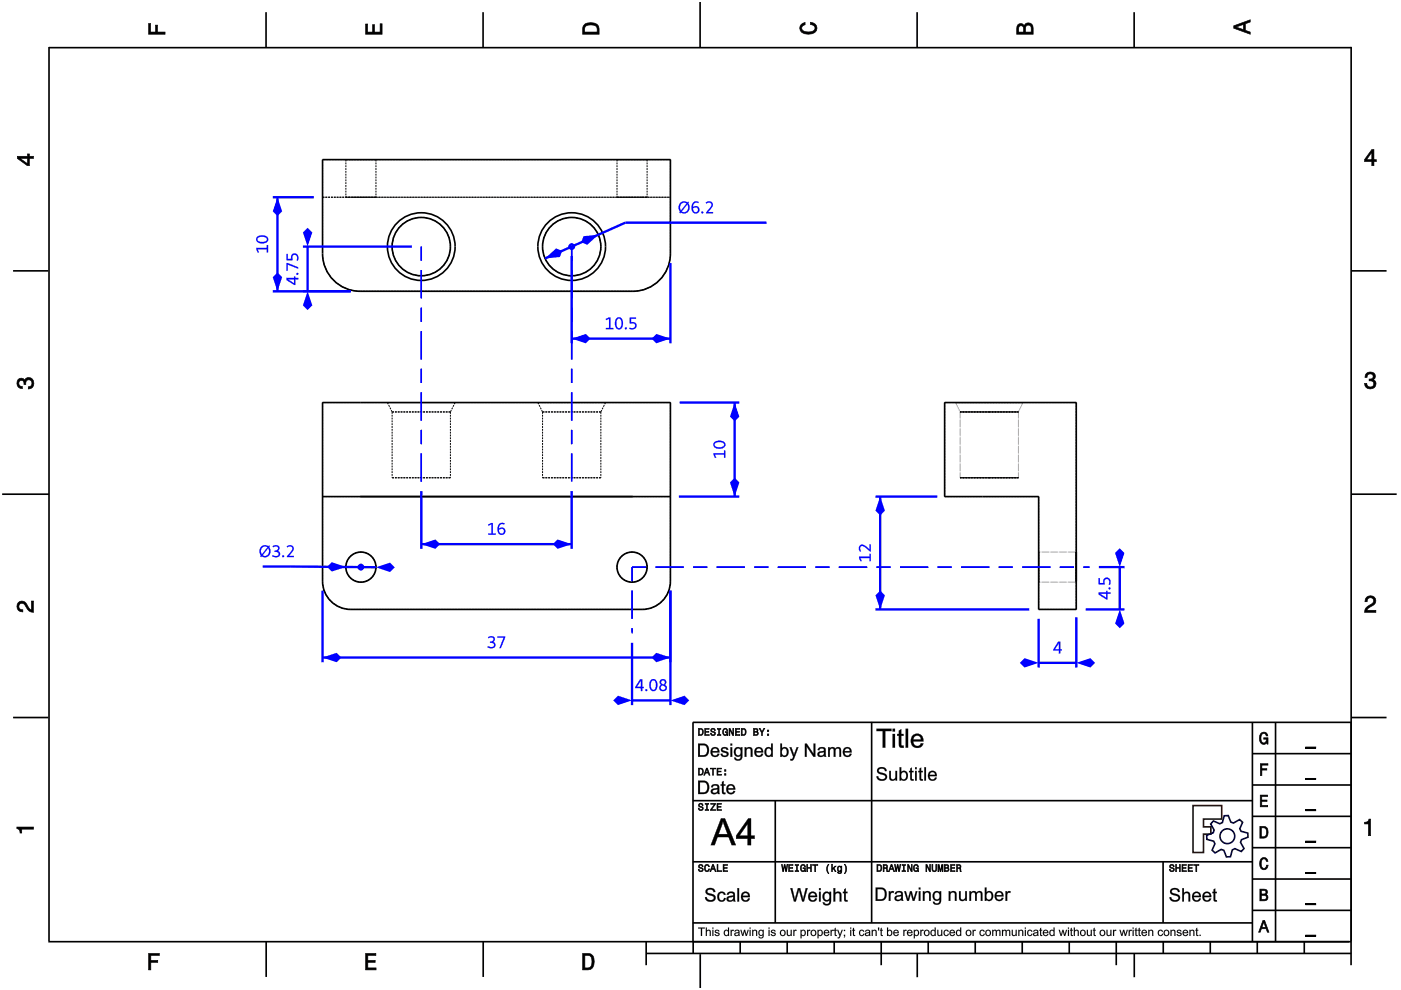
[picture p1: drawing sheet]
<svg xmlns="http://www.w3.org/2000/svg" width="297mm" height="210mm" viewBox="0 0 297 210" stroke-linecap="round" stroke-linejoin="round" font-family="sans-serif">
<g fill="none" stroke="#000" stroke-width=".35">
<path d="M10.4 10v189.5M10.4 10.1h276.1M56.4 2.6v7.5M102.4 2.6v7.5M148.4 .4v9.7M194.4 2.6v7.5M240.5 2.6v7.5M286.5 9.9v189.6M68.4 33.8h73.7v20a8 8 0 0 1-7.9 8h-57.8a8 8 0 0 1-8-8zM2.8 57.4h7.4M286.5 57.4h7.5M68.4 85.3h73.7v37.9a6 6 0 0 1-5.9 6h-61.8a6 6 0 0 1-6-6z"/>
<path d="M200.3 85.3h27.9v43.9h-8v-23.9h-19.9zM.5 104.8h9.9M68.4 105.3h73.7M228.2 117.1v6.1M286.5 104.8h9.6M2.8 152.1h7.4M286.5 152.1h7.5M10.2 199.7h275.8M56.4 199.7v7.4M102.4 199.7v7.4M137 199.7v4.9M147 199.7v2.5"/>
<path d="M156.9 199.7v2.5M166.9 199.7v2.5M176.9 199.7v2.5M186.8 199.7v4.9M196.8 199.7v2.5M206.8 199.7v2.5M216.7 199.7v2.5M226.7 199.7v2.5M236.7 199.7v4.9M246.6 199.7v2.5M256.6 199.7v2.5M266.6 199.7v2.5"/>
<path d="M276.5 199.7v2.5M286.5 199.7v4.9M137 202.2h149.5M148.5 202.3v7.2M194.5 202.1v5.1M240.5 202.1v5.1"/>
<circle cx="89.3" cy="52.3" r="7.2"/>
<circle cx="89.3" cy="52.3" r="6.2"/>
<circle cx="121.2" cy="52.3" r="6.2"/>
<circle cx="121.2" cy="52.3" r="7.2"/>
<circle cx="76.5" cy="120.2" r="3.2"/>
<circle cx="134" cy="120.2" r="3.2"/>
</g>
<g fill="#000">
<path d="M31.5 5h.4v1.8h1.1v-1.5h.4v1.5h1.6v.5h-3.5z" fill-rule="evenodd"/>
<path d="M77.5 5.1h.4v1.7h1.1v-1.6h.4v1.6h1.2v-1.8h.4v2.3h-3.5z" fill-rule="evenodd"/>
<path d="M124 5.1a2.18 2.18 0 0 0-.5 2.2h3.5v-1.2a1.42 1.42 0 0 0-1.7-1.3zM124.3 5.5a2.13 2.13 0 0 1 2.2 .3l.1 1h-2.6v-1z" fill-rule="evenodd"/>
<path d="M169.9 5.2l.8-.4v.4a.7 .7 0 0 0-.7 .6 .7 .7 0 0 0 .3 .8 1.69 1.69 0 0 0 2.5-.6 .9 .9 0 0 0-1-.8v-.5a1.24 1.24 0 0 1 1.4 1.1 1.24 1.24 0 0 1-1 1.4 2.22 2.22 0 0 1-2.5-.7l-.2-.5z" fill-rule="evenodd"/>
<path d="M215.8 5.3l-.2 .7v1.3h3.5v-1.4a.98 .98 0 0 0-.8-1 .98 .98 0 0 0-1.1 .6 .83 .83 0 0 0-1.4-.2zM216.1 5.6a.54 .54 0 0 1 .6-.1 .54 .54 0 0 1 .3 .6v.7h-1zM217.6 5.5a.62 .62 0 0 1 .7-.1 .62 .62 0 0 1 .3 .6v.8h-1.2z" fill-rule="evenodd"/>
<path d="M261.6 5.5v.5l3.5 1.3v-.5l-1.1-.4v-1.4l1.1-.3v-.5zM262.1 5.7l1.5-.5v1.1z" fill-rule="evenodd"/>
<path d="M3.7 33.1v.5l2.1 1.5h.4v-1.5h.9v-.5h-.9v-.5h-.4v.5zM4.3 33.6h1.5v1.1z" fill-rule="evenodd"/>
<path d="M290.8 31.7l-1.5 2.1v.5h1.5v.8h.5v-.8h.5v-.4h-.5v-2.2zM290.8 32.3v1.6h-1.1z" fill-rule="evenodd"/>
<path d="M3.8 80.5a.85 .85 0 0 1 1.4 .1 1.05 1.05 0 0 1 1.3-.5 1.05 1.05 0 0 1 .7 1.2 1.1 1.1 0 0 1-1.2 1.2v-.5a.71 .71 0 0 0 .8-1 .71 .71 0 0 0-1.3 0v.5h-.4a.61 .61 0 0 0-.3-.8 .61 .61 0 0 0-.8 .3 .61 .61 0 0 0 .2 .8l.5 .1v.5a1.15 1.15 0 0 1-1.1-.7 1.15 1.15 0 0 1 .2-1.2z" fill-rule="evenodd"/>
<path d="M289.7 79.2a1.07 1.07 0 0 1 1.3-.2 1.07 1.07 0 0 1 .5 1.2l-.3 .3a1.05 1.05 0 0 1 .5 1.3 1.05 1.05 0 0 1-1.2 .7 1.1 1.1 0 0 1-1.2-1.2h.5a.71 .71 0 0 0 1 .7 .71 .71 0 0 0 0-1.2h-.5v-.4a.61 .61 0 0 0 .8-.3 .61 .61 0 0 0-.3-.8 .61 .61 0 0 0-.8 .2l-.2 .5h-.4z" fill-rule="evenodd"/>
<path d="M3.9 127.8a1.21 1.21 0 0 1 2 .7l.3 .5 .5 .3v-1.9h.4v2.4a1.8 1.8 0 0 1-1.7-1.4 .71 .71 0 0 0-.9-.5 .71 .71 0 0 0-.5 .9 .71 .71 0 0 0 .8 .5v.4a1.18 1.18 0 0 1-1.1-.6 1.18 1.18 0 0 1 .2-1.3z" fill-rule="evenodd"/>
<path d="M289.7 126.6a1.17 1.17 0 0 1 1.9 .3 1.17 1.17 0 0 1-.9 1.7l-.6 .4-.3 .4h1.9v.4h-2.4a1.8 1.8 0 0 1 1.4-1.7 .71 .71 0 0 0 .5-.9 .71 .71 0 0 0-.8-.5 .71 .71 0 0 0-.5 .9h-.5z" fill-rule="evenodd"/>
<path d="M3.6 175.3h3.5v.5h-2.5v.8h-.3a.77 .77 0 0 0-.7-.9z" fill-rule="evenodd"/>
<path d="M289.3 174.3a.77 .77 0 0 0 .9-.6h.4v3.5h-.5v-2.5h-.8z" fill-rule="evenodd"/>
</g>
<g fill="#000">
<path d="M31.5 5v2.3h3.5v-.5l-1.7 .1 .1-1.6h-.4v1.6h-1.1v-1.9zM31.4 4.9h.6l-.1 1.9h1.1l-.1-1.5h.6l-.1 1.5 1.7-.1v.6h-3.7z"/>
<path d="M77.5 5.1v2.2h3.5v-2.3h-.4l.1 1.9h-1.4v-1.7h-.3l.1 1.7h-1.2v-1.8zM77.5 5h.5l-.1 1.8h1.1l-.1-1.6h.6l-.1 1.6h1.2l-.1-1.8h.6v2.3h-3.6z"/>
<path d="M124 5.1l-.4 .7-.1 1.5h3.5l-.1-1.7-.3-.5-1.3-.3zM123.9 5.1l.6-.3 .8-.1 .7 .1 .6 .3 .4 .4 .1 1.8h-3.6v-1.5zM124.2 5.4l1.1-.2 1 .2 .3 .3 .1 1.2h-2.8l.1-1.2zM124.3 5.5l-.3 .3v1h2.6l-.1-1-.2-.3-1-.2z"/>
<path d="M169.9 5.2l-.4 .8 .2 .5 .3 .4 .6 .3h1.6l.6-.3 .3-.4 .1-.5-.1-.5-.7-.6-.6-.2v.5l.8 .2 .3 .6-.1 .3-.8 .5h-1.2l-.5-.2-.3-.3v-.6l.4-.4 .3-.1v-.4zM169.8 5.1l1-.4v.6l-.4 .1-.4 .3 .1 .6 .7 .4h1.2l.4-.1 .4-.6-.2-.5-.8-.3v-.6l.7 .2 .7 .7 .1 .5-.1 .5-.4 .5-.6 .2h-1.6l-.6-.2-.4-.5-.1-.5z"/>
<path d="M215.8 5.3l-.2 .7v1.3h3.5l-.1-1.8-.6-.6-.4-.1-.5 .2-.3 .6-.5-.6-.6 .1zM215.7 5.2l.3-.2h.7l.5 .5v-.3l.5-.4 .8 .1 .5 .6 .1 1.8h-3.6v-1.3zM216 5.6l.5-.2 .4 .2 .2 1.3h-1.2zM216.1 5.6l-.1 1.2h1l-.1-1.2-.4-.1zM217.5 5.5l.5-.2 .5 .1 .2 1.5h-1.3zM217.6 5.5l-.2 1.3h1.2l-.1-1.3-.5-.2z"/>
<path d="M261.6 5.5v.5l3.5 1.3v-.5l-1.1-.3v-1.5l1.1-.3v-.5zM261.5 5.4l3.6-1.3v.6l-1.1 .3v1.4l1.1 .4v.6l-3.6-1.4zM261.9 5.7l1.8-.6v1.3zM262.1 5.7l1.5 .6v-1.1l-1.5 .6z"/>
<path d="M3.7 33.1v.5l2.1 1.5h.4v-1.6l.9 .1v-.5l-.9 .1v-.6h-.4l.1 .6zM3.6 33.1h2.2v-.5h.5l-.1 .5h1v.6l-1-.1 .1 1.6h-.5l-2.2-1.6zM4.1 33.5h1.8v1.3zM4.3 33.5l1.5 1.2v-1.1l-1.5 .1z"/>
<path d="M290.8 31.7l-1.5 2.1v.5l1.6-.1-.1 .9h.5l-.1-.9 .6 .1v-.4h-.6l.1-2.2zM290.8 31.6h.6l-.1 2.3 .6-.1v.5h-.6l.1 .9h-.6v-.9h-1.5v-.5zM290.9 32.1v1.8h-1.3zM290.8 32.3h.1l-1.1 1.6-.1-.1 1.1 .1z"/>
<path d="M89.3 52.3v3zM89.3 57.3v6zM89.3 65.2v3zM89.3 70.2v6zM89.3 78.2v3zM89.3 83.2v6zM89.3 91.2v3zM89.3 96.1v6z"/>
<path d="M89.3 52.3v3zM89.3 57.3v6zM89.3 65.2v3zM89.3 70.2v6zM89.3 78.2v3zM89.3 83.2v6zM89.3 91.2v3zM89.3 96.1v6z"/>
<path d="M121.2 52.3v3zM121.2 57.3v6zM121.2 65.2v3zM121.2 70.2v6zM121.2 78.2v3zM121.2 83.2v6zM121.2 91.2v3zM121.2 96.1v5.5z"/>
<path d="M121.2 52.3v3zM121.2 57.3v6zM121.2 65.2v3zM121.2 70.2v6zM121.2 78.2v3zM121.2 83.2v6zM121.2 91.2v3zM121.2 96.1v6z"/>
<path d="M3.8 80.5l-.2 .8 .1 .4 .5 .6 .5 .1v-.5l-.6-.1-.2-.5 .2-.5 .4-.2 .5 .2 .1 .7h.4l-.1-.6 .4-.4h.6l.2 .2 .2 .2v.7l-.4 .4h-.4v.5l.5-.1 .6-.6v-1l-.6-.7h-.7l-.4 .3-.2 .3-.2-.4-.5-.1zM3.8 80.4l.7-.3 .5 .1 .2 .4 .1-.3 .5-.3 .8 .1 .6 .6v1.1l-.7 .7h-.6v-.5h.4l.4-.4-.1-.9-.8-.1-.3 .4v.6h-.5v-.8l-.5-.1-.4 .1-.1 .5 .2 .5 .6 .1v.6l-.6-.1-.6-.6-.1-.5z"/>
<path d="M289.7 79.2l-.3 .8h.4v-.3l.4-.4 .8 .1 .2 .7-.4 .3h-.5v.4l.8 .1 .2 .5-.2 .5-.2 .2h-.7l-.3-.2-.1-.6h-.5l.1 .5 .6 .6h1l.4-.2 .4-.8-.2-.6-.5-.3 .4-.3v-.8l-.5-.5h-.5zM289.7 79.1l.8-.3 .9 .3 .2 .3v.9l-.4 .2 .5 .3 .1 .6-.3 .8-.5 .3h-1l-.7-.7v-.6h.5l.2 .7 .5 .2 .6-.2 .2-.5-.2-.5-.6-.2-.3 .1v-.5h.6l.3-.2-.1-.7-.8-.1-.3 .4v.4h-.6l.1-.6z"/>
<path d="M3.9 127.8l-.3 .8 .3 .8 .9 .3v-.4l-.6-.1-.3-.6 .2-.5 .5-.3 .7 .4 .9 1.4 .9 .2v-2.4h-.4v2l-.5-.3-.9-1.5-.7-.2zM3.8 127.7l.8-.3 .7 .2 .9 1.4 .5 .3-.1-1.9h.6v2.5l-1.1-.3-.9-1.4-.6-.3-.4 .2-.2 .5 .2 .5 .7 .1v.6l-.6-.1-.4-.2-.4-.9z"/>
<path d="M289.7 126.6l-.3 1h.5l.1-.7 .5-.2 .6 .2 .2 .4-.3 .7-1.4 .9-.3 .9h2.4v-.4l-2 .1 .4-.6 1.2-.7 .4-.8-.1-.5-.6-.5h-.9zM289.7 126.6l.9-.4 .8 .4 .3 .3 .1 .5-.2 .6-1.5 1-.3 .4 2-.1v.6h-2.5l.2-1 1.4-1 .3-.6-.2-.4-.5-.2-.5 .2-.1 .7h-.6l.1-.6z"/>
<path d="M3.6 175.3v.4l.5 .2 .2 .7h.3l-.1-.9 2.6 .1v-.5zM3.5 175.3h3.7v.6l-2.6-.1 .1 .9h-.5l-.1-.7-.6-.3z"/>
<path d="M289.3 174.3v.4l.9-.1-.1 2.6h.5v-3.5h-.4l-.2 .5zM289.3 174.3l.7-.1 .2-.6h.5v3.6h-.6v-2.5l-.8 .1z"/>
</g>
<g fill="none" stroke="#000" stroke-width=".21" stroke-dasharray=".4 .2" stroke-linecap="butt">
<path d="M73.3 33.8h6.4M73.3 33.8v8M74.4 33.8h-6M74.4 33.8h61.8M79.7 33.8h-6.4M79.7 33.8v8M130.8 33.8h6.4M130.8 33.8v8M137.2 33.8h-6.4M137.2 33.8v8M142.1 33.8v8M142.1 33.8h-5.9"/>
<path d="M68.4 41.8h73.7M68.4 41.8v12M68.4 41.8h6M68.4 41.8v-8M73.3 41.8h6.4M79.7 41.8h-6.4M83.1 52.3a6.2 6.2 0 0 0 6.2 6.2 6.2 6.2 0 0 0 6.2-6.2M95.5 52.3a6.2 6.2 0 0 0-6.2-6.2 6.2 6.2 0 0 0-6.2 6.2M115 52.3a6.2 6.2 0 0 0 6.2 6.2 6.2 6.2 0 0 0 6.2-6.2M127.4 52.3a6.2 6.2 0 0 0-6.2-6.2 6.2 6.2 0 0 0-6.2 6.2M130.8 41.8h6.4M136.2 41.8h5.9"/>
<path d="M136.2 41.8h-61.8M137.2 41.8h-6.4M142.1 53.8a8 8 0 0 1-7.9 8M142.1 53.8v-12M76.4 61.8a8 8 0 0 1-8-8M76.4 61.8h57.8M68.4 85.3v37.9M82.1 85.3h14.4M82.1 85.3l1 2M83.1 87.3h12.4M83.1 87.3v14M95.5 87.3h-12.4"/>
<path d="M95.5 87.3v14M96.5 85.3h-14.4M96.5 85.3l-1 2M114 85.3h14.4M114 85.3l1 2M115 87.3h12.4M115 87.3v14M127.4 87.3v14M127.4 87.3h-12.4M128.4 85.3h-14.4M128.4 85.3l-1 2M142.1 85.3h-73.7"/>
<path d="M200.3 85.3v20M202.6 85.3h7.1M203.6 87.3h6.1M208.3 85.3h-8M209.7 85.3h-7.1M209.7 85.3h7.2M209.7 87.3h-6.1M209.7 87.3h6.2M215.9 87.3h-6.2M216.9 85.3h-7.2M228.2 85.3h-19.9M228.2 85.3v37.9"/>
<path d="M68.4 105.3h8M83.1 101.3h12.4M95.5 101.3h-12.4M115 101.3h12.4M127.4 101.3h-12.4M134.2 105.3h7.9M200.3 105.3h8M203.6 101.3h6.1M209.7 101.3h6.2M209.7 101.3h-6.1M215.9 101.3h-6.2M220.2 105.3h-11.9"/>
<path d="M220.2 117.1v3.1M220.2 105.3v17.9M228.2 117.1v3.1M73.3 120.2a3.2 3.2 0 0 1 3.2-3.1 3.2 3.2 0 0 1 3.2 3.1M74.4 129.2a6 6 0 0 1-6-6M74.4 129.2h61.8M79.7 120.2a3.2 3.2 0 0 1-3.2 3.2 3.2 3.2 0 0 1-3.2-3.2M130.8 120.2a3.2 3.2 0 0 1 3.2-3.1 3.2 3.2 0 0 1 3.2 3.1M137.2 120.2a3.2 3.2 0 0 1-3.2 3.2 3.2 3.2 0 0 1-3.2-3.2M142.1 123.2v-37.9M142.1 123.2a6 6 0 0 1-5.9 6M220.2 120.2v-3.1"/>
<path d="M220.2 120.2v3.2M220.2 123.4v-3.2M220.2 123.2v6M220.2 129.2h8M228.2 129.2v-6M228.2 120.2v-3.1M228.2 120.2v3.2M228.2 123.4v-3.2M228.2 123.2v.2"/>
</g>
<path d="M202.6 85.3l1 2v14M216.9 85.3l-1 2v14M220.2 117.1h8M220.2 123.4h8" fill="none" stroke="#000" stroke-width=".21"/>
<g fill="none" stroke="#00f" stroke-width=".32">
<path d="M89.3 52.3v3M89.3 57.3v6M121.2 52.3v3M121.2 57.3v6M89.3 65.2v3M89.3 70.2v6M89.3 78.2v3M121.2 65.2v3M121.2 70.2v6M121.2 78.2v3M89.3 83.2v6M89.3 91.2v3"/>
<path d="M89.3 96.1v6M121.2 83.2v6M121.2 91.2v3M121.2 96.1v6"/>
</g>
<circle cx="76.5" cy="120.2" r=".25" fill="#00f"/>
<path d="M75.8 120.2a.75 .75 0 0 1 1.5 0 .75 .75 0 0 1-1.5 0zM76.3 120.3a.23 .23 0 0 0 .4 0 .23 .23 0 0 0-.4 0z" fill="#00f"/>
<path d="M61.7 120.1l18 .2" fill="none" stroke="#00f" stroke-width=".5"/>
<g fill="#00f">
<path d="M69.3 120.2l1-1 3 1-3 1z"/>
<path d="M79.7 120.3l3-1 1 1-1 1z"/>
</g>
<path d="M55.7 120.1h6" fill="none" stroke="#00f" stroke-width=".5"/>
<g fill="#00f">
<path d="M55.6 116.1a.8 .8 0 0 1 1.1-.1l-1.2 1.6-.1-.2a1.22 1.22 0 0 1 .2-1.3zM56.9 116.2a.97 .97 0 0 1 0 1.3 .97 .97 0 0 1-1.2 .2zM55.5 115.8a1.46 1.46 0 0 0-.2 2l-.1 .2 .2 .1 .1-.2a1.26 1.26 0 0 0 1.7-.2 1.26 1.26 0 0 0-.1-1.7l.1-.2-.2-.2-.1 .2-.2-.1a1.19 1.19 0 0 0-1.2 .1zM57.8 115.8l.1 .2 .4-.1a.45 .45 0 0 1 .5 0 .45 .45 0 0 1 .1 .6l-.7 .2v.3a.58 .58 0 0 1 .7 .1 .58 .58 0 0 1 .1 .6l-.5 .2-.7-.2-.1 .2a.95 .95 0 0 0 1.1 .3 .95 .95 0 0 0 .5-1.1l-.4-.3a.69 .69 0 0 0 .3-.9 .69 .69 0 0 0-1-.3zM59.8 117.9a.25 .25 0 0 0 .5 0 .25 .25 0 0 0-.5 0zM60.8 115.8l.1 .3a.58 .58 0 0 1 .8-.2 .58 .58 0 0 1 .1 .9l-1 1.1v.2h1.5v-.2h-1l.7-.9a.84 .84 0 0 0 0-1.3 .84 .84 0 0 0-1.2 .1z"/>
<path d="M55.5 116.1a.78 .78 0 0 1 1.2 0l-1.2 1.5-.1-.2a1.23 1.23 0 0 1 .1-1.3zM55.6 116.2a1.25 1.25 0 0 0-.1 1.4l1.2-1.6h-.2a.79 .79 0 0 0-.9 .2zM56.9 116.2a.99 .99 0 0 1 0 1.3 .99 .99 0 0 1-1.2 .2zM56.8 116.2l-1.1 1.5a.95 .95 0 0 0 1.2-.2 .95 .95 0 0 0-.1-1.3zM55.5 115.8a1.47 1.47 0 0 0-.2 2l-.1 .2 .2 .1 .1-.2a1.26 1.26 0 0 0 1.7-.2 1.26 1.26 0 0 0-.2-1.7l.2-.2-.2-.2-.1 .2-.2-.1a1.18 1.18 0 0 0-1.2 .1zM55.4 115.8a1.12 1.12 0 0 1 1.5 0l.1-.2 .2 .2-.1 .2a1.27 1.27 0 0 1 0 1.7 1.27 1.27 0 0 1-1.6 .3l-.1 .1-.2-.1 .1-.2-.3-.7a1.42 1.42 0 0 1 .4-1.3zM57.8 115.8l.1 .2 .4-.1a.47 .47 0 0 1 .5 0 .47 .47 0 0 1 .1 .6l-.7 .2v.3a.6 .6 0 0 1 .7 .1 .6 .6 0 0 1 .1 .6l-.5 .2-.7-.2-.1 .2a.94 .94 0 0 0 1.1 .2 .94 .94 0 0 0 .5-.9l-.4-.4a.67 .67 0 0 0 .3-.9 .67 .67 0 0 0-1-.3zM57.8 115.8a.8 .8 0 0 1 1.1-.2 .8 .8 0 0 1 .2 1.1l-.2 .1a.7 .7 0 0 1 .5 .9 .7 .7 0 0 1-.9 .5l-.8-.2 .1-.3 .5 .2 .5-.1 .3-.4a.65 .65 0 0 0-.9-.4v-.3a.57 .57 0 0 0 .8-.4 .62 .62 0 0 0-1.1-.2zM59.8 117.9a.2 .2 0 0 0 .4 0 .2 .2 0 0 0-.4 0zM59.8 117.9a.25 .25 0 0 1 .5 0 .25 .25 0 0 1-.5 0zM60.8 115.8l.1 .3a.59 .59 0 0 1 .8-.2 .59 .59 0 0 1 .2 .9l-1.1 1.1v.2h1.5v-.2h-1.1l.8-.9a.83 .83 0 0 0 0-1.2 .83 .83 0 0 0-1.2 0zM60.8 115.8a.86 .86 0 0 1 1.2 0 .86 .86 0 0 1 0 1.2l-.7 .9 1-.1v.3h-1.5v-.2l.8-.9a.72 .72 0 0 0 .1-1.1h-.4l-.4 .2z"/>
<path d="M120.5 52.3a.75 .75 0 0 1 1.5 0 .75 .75 0 0 1-1.5 0zM121 52.3a.23 .23 0 0 0 .4 0 .23 .23 0 0 0-.4 0z"/>
</g>
<circle cx="121.2" cy="52.3" r=".25" fill="#00f"/>
<path d="M132.6 47.2l-17 7.6" fill="none" stroke="#00f" stroke-width=".5"/>
<g fill="#00f">
<path d="M123.7 50.1l3.2-.3-2.4 2.1-1.3-.5z"/>
<path d="M115.6 54.8l2.3-2.1 1.3 .5-.5 1.3z"/>
</g>
<path d="M132.6 47.2h29.9" fill="none" stroke="#00f" stroke-width=".5"/>
<g fill="#00f">
<path d="M144.4 43.2a.8 .8 0 0 1 1.2-.1l-1.2 1.6-.1-.2a1.22 1.22 0 0 1 .1-1.3zM145.7 43.3a.97 .97 0 0 1 .1 1.3 .97 .97 0 0 1-1.3 .2zM144.3 42.9a1.46 1.46 0 0 0-.1 2l-.2 .2 .2 .1 .2-.2a1.26 1.26 0 0 0 1.6-.2 1.26 1.26 0 0 0-.1-1.7l.2-.2-.2-.2-.2 .2-.2-.1a1.19 1.19 0 0 0-1.2 .1zM147 43a1.43 1.43 0 0 0 .5 2.3 .8 .8 0 0 0 .7-1.1 .8 .8 0 0 0-1.3-.3 .75 .75 0 0 1 .3-.8 .75 .75 0 0 1 .8 0l.2-.2-.2-.1a.97 .97 0 0 0-1 .2zM146.9 44.4a.56 .56 0 0 1 1.1 0 .56 .56 0 0 1-1.1 0zM148.7 45a.22 .22 0 0 0 .4 0 .22 .22 0 0 0-.4 0zM149.6 42.9l.2 .3a.58 .58 0 0 1 .8-.2 .58 .58 0 0 1 .1 .9l-1 1.1v.2h1.5v-.2h-1.1l.8-.9a.84 .84 0 0 0 0-1.3 .84 .84 0 0 0-1.3 .1z"/>
<path d="M144.4 43.2a.78 .78 0 0 1 1.2 0l-1.2 1.5-.2-.2a1.23 1.23 0 0 1 .2-1.3zM144.4 43.3a1.25 1.25 0 0 0 0 1.4l1.2-1.6h-.2a.79 .79 0 0 0-1 .2zM145.7 43.3a.99 .99 0 0 1 .1 1.3 .99 .99 0 0 1-1.3 .2zM145.7 43.3l-1.2 1.5a.95 .95 0 0 0 1.3-.2 .95 .95 0 0 0-.1-1.3zM144.3 43a1.47 1.47 0 0 0-.1 1.9l-.2 .2 .2 .1 .1-.2a1.26 1.26 0 0 0 1.7-.2 1.26 1.26 0 0 0-.1-1.7l.2-.2-.2-.2-.2 .2-.2-.1a1.18 1.18 0 0 0-1.2 .2zM144.3 42.9a1.12 1.12 0 0 1 1.4 0l.2-.2 .2 .2-.2 .2a1.27 1.27 0 0 1 .1 1.7 1.27 1.27 0 0 1-1.6 .3l-.2 .1-.2-.1 .2-.2-.3-.7a1.42 1.42 0 0 1 .4-1.3zM147 43a1.41 1.41 0 0 0 .5 2.2 .78 .78 0 0 0 .7-1.1 .78 .78 0 0 0-1.3-.1 .77 .77 0 0 1 .2-.9 .77 .77 0 0 1 .9 0l.2-.2-.6-.2zM146.9 42.9a.96 .96 0 0 1 1.3 0l-.2 .2a.74 .74 0 0 0-.8 0 .74 .74 0 0 0-.3 .8 .82 .82 0 0 1 1.3 .1 .82 .82 0 0 1-.3 1.2 .82 .82 0 0 1-1.2-.4l-.1-.4a1.8 1.8 0 0 1 .3-1.5zM146.8 44.4a.6 .6 0 0 1 1.2 0 .6 .6 0 0 1-1.2 0zM146.9 44.2a.55 .55 0 0 0 .4 .7 .55 .55 0 0 0 .7-.4l-.1-.3a.65 .65 0 0 0-1 0zM148.7 45a.2 .2 0 0 0 .4 0 .2 .2 0 0 0-.4 0zM148.7 45a.23 .23 0 0 1 .4 0 .23 .23 0 0 1-.4 0zM149.6 42.9l.2 .3a.59 .59 0 0 1 .8-.2 .59 .59 0 0 1 .1 .9l-1 1.1v.2h1.5v-.2h-1.1l.7-.9a.83 .83 0 0 0 .1-1.2 .83 .83 0 0 0-1.2 0zM149.6 42.9a.86 .86 0 0 1 1.3 0 .86 .86 0 0 1 0 1.2l-.8 .9 1.1-.1v.3h-1.5v-.2l.8-.9a.72 .72 0 0 0 .1-1.1h-.5l-.3 .2z"/>
</g>
<path d="M121.2 54.3v18.5M142.1 55.8v17M121.2 71.8h20.9" fill="none" stroke="#00f" stroke-width=".5"/>
<g fill="#00f">
<path d="M139.2 70.8l2.9 1-2.9 1-1-1z"/>
<path d="M121.2 71.8l3-1 1 1-1 1z"/>
<path d="M128.4 67.6l.1 .3 .6-.3v1.9h-.6v.3h1.5v-.3h-.6v-2.2zM130.7 67.5a1.47 1.47 0 0 0 .5 2.3 1.35 1.35 0 0 0 .8-2 .75 .75 0 0 0-1.3-.3zM131 67.6l.2-.1a1.22 1.22 0 0 1 0 2.1 1.28 1.28 0 0 1-.2-2zM132.5 69.6a.22 .22 0 0 0 .4 0 .22 .22 0 0 0-.4 0zM133.5 67.3l.1 1.3a.61 .61 0 0 1 .8 0 .61 .61 0 0 1 .1 .9l-.4 .1-.6-.1-.1 .2a.93 .93 0 0 0 1.2-.1 .93 .93 0 0 0 .1-1.1l-.9-.2v-.7h1v-.3z"/>
<path d="M128.4 67.6l.1 .3 .6-.3v2l-.6-.1v.3h1.5v-.3l-.6 .1v-2.3zM128.4 67.6l.7-.3h.3v2.2h.6v.3h-1.6v-.3h.7v-1.9l-.6 .3zM130.7 67.5a1.45 1.45 0 0 0 .5 2.3 1.34 1.34 0 0 0 .7-2 .73 .73 0 0 0-1.2-.3zM130.7 67.5a.82 .82 0 0 1 .9-.2 .82 .82 0 0 1 .5 .9v.4a.93 .93 0 0 1-.3 1 .93 .93 0 0 1-1.1 0l-.3-1zM131 67.6l.2-.1a1.23 1.23 0 0 1 0 2.1 1.29 1.29 0 0 1-.2-2zM131 67.6l-.3 1a.69 .69 0 0 0 .8 .9l.3-.9a.69 .69 0 0 0-.8-1zM132.5 69.6a.2 .2 0 0 0 .4 0 .2 .2 0 0 0-.4 0zM132.5 69.6a.23 .23 0 0 1 .4 0 .23 .23 0 0 1-.4 0zM133.5 67.3l.1 1.3a.61 .61 0 0 1 .8 0 .61 .61 0 0 1 .1 .9l-.4 .1-.6-.1-.1 .2a.91 .91 0 0 0 1.2-.1 .91 .91 0 0 0 .1-1.1l-.9-.2v-.7h1v-.3zM133.5 67.3h1.4v.3h-1.1v.7a.83 .83 0 0 1 1.2 .8 .83 .83 0 0 1-1.2 .7l-.4-.1 .1-.3a.65 .65 0 0 0 .8 .1 .65 .65 0 0 0 .2-.8h-.9z"/>
</g>
<path d="M68.4 125.2v15.2M68.4 139.4h73.7M142.1 125.2v15.2" fill="none" stroke="#00f" stroke-width=".5"/>
<g fill="#00f">
<path d="M139.2 138.4l2.9 1-2.9 1-1-1z"/>
<path d="M68.4 139.4l3-1 1 1-1 1z"/>
<path d="M103.5 135.1l.1 .2 .3-.1a.45 .45 0 0 1 .6 0 .45 .45 0 0 1 .1 .6l-.7 .2v.3a.58 .58 0 0 1 .6 .1 .58 .58 0 0 1 .2 .6l-.5 .2-.7-.2-.2 .2a.95 .95 0 0 0 1.2 .2 .95 .95 0 0 0 .5-1l-.4-.3a.69 .69 0 0 0 .2-.9 .69 .69 0 0 0-.9-.3zM105.5 134.9v.3h1.3l-.9 2.2h.3l.9-2.5z"/>
<path d="M103.5 135.1l.1 .2 .3-.1a.47 .47 0 0 1 .6 0 .47 .47 0 0 1 .1 .6l-.7 .2v.3a.6 .6 0 0 1 .6 .1 .6 .6 0 0 1 .2 .6l-.5 .2-.7-.2-.1 .2a.94 .94 0 0 0 1 .2 .94 .94 0 0 0 .6-.9l-.5-.4a.67 .67 0 0 0 .3-.9 .67 .67 0 0 0-.9-.3zM103.4 135.1a.8 .8 0 0 1 1.1-.2 .8 .8 0 0 1 .2 1.1l-.1 .1a.7 .7 0 0 1 .4 .9 .7 .7 0 0 1-.8 .5l-.9-.2 .2-.3 .4 .1h.6l.2-.4a.65 .65 0 0 0-.8-.4v-.3a.57 .57 0 0 0 .7-.4 .62 .62 0 0 0-1-.2zM105.5 134.9v.3h1.3l-.9 2.2h.3l.9-2.5zM105.5 134.9h1.6l-.9 2.5h-.3l.9-2.2h-1.3z"/>
</g>
<path d="M57.8 41.8h8.7M58.8 41.8v20M57.8 61.8h16.6" fill="none" stroke="#00f" stroke-width=".5"/>
<g fill="#00f">
<path d="M58.8 41.8l1 3-1 1-1-1z"/>
<path d="M58.8 57.8l1 1-1 3-1-3z"/>
<path d="M54.4 52.6l.3 1 .2-.1-.3-.6h2v.6h.2v-1.5h-.2v.6zM54.6 50.2a.82 .82 0 0 0-.2 .9 .82 .82 0 0 0 .8 .5h.4a.91 .91 0 0 0 1-.3 .91 .91 0 0 0 0-1.1l-1-.3zM54.6 50.5l1-.3a.7 .7 0 0 1 .9 .8l-.9 .3a.7 .7 0 0 1-1-.8z"/>
<path d="M54.4 52.6l.3 1 .2-.1-.3-.7h2v.7h.2v-1.5h-.2v.6zM54.3 52.5l2.3 .1v-.7h.3v1.6h-.3v-.6l-2-.1 .3 .7-.2 .1-.4-.7zM54.6 50.2a.8 .8 0 0 0-.2 .9 .8 .8 0 0 0 .8 .5h.4a.9 .9 0 0 0 1-.3 .9 .9 0 0 0 0-1.1l-1-.3zM54.5 50.2l1.1-.3a.93 .93 0 0 1 1 .3 .93 .93 0 0 1 0 1.1 1.49 1.49 0 0 1-2.3-.6zM54.6 50.5l1-.3a.72 .72 0 0 1 .9 .8l-.9 .3a.72 .72 0 0 1-1-.8zM54.7 50.5l-.1 .3a1.21 1.21 0 0 0 2 0 1.26 1.26 0 0 0-1.9-.3z"/>
</g>
<path d="M185.6 105.3h13.1M186.6 105.3v23.9M185.6 129.2h32.6" fill="none" stroke="#00f" stroke-width=".5"/>
<g fill="#00f">
<path d="M186.6 125.2l1 1-1 3-1-3z"/>
<path d="M186.6 105.3l1 3-1 1-1-1z"/>
<path d="M182.1 118l.4 1 .2-.1-.3-.6h2v.7h.2v-1.6h-.2v.6zM182.3 115.7l-.2 .8 .2 .5 .3-.2a.58 .58 0 0 1-.2-.8 .58 .58 0 0 1 .9-.1l1.1 1h.2v-1.5h-.2v1.1l-1.2-.9a.76 .76 0 0 0-.9 .1z"/>
<path d="M182.1 118l.4 1 .2-.1-.3-.6h2v.7h.2v-1.6h-.2v.6zM182.1 118h2.3l-.1-.6h.3v1.6h-.3l.1-.7h-2l.3 .6-.3 .1-.3-.6zM182.3 115.7l-.2 .8 .2 .5 .3-.2a.59 .59 0 0 1-.2-.8 .59 .59 0 0 1 .9-.1l1.1 1h.2v-1.5h-.2v1.1l-1.2-.9a.75 .75 0 0 0-.9 .1zM182.3 115.7a1.09 1.09 0 0 1 1.6 .3l.5 .5-.1-1.1h.3v1.5h-.2l-.9-.8a.72 .72 0 0 0-1.1-.1v.5l.2 .4-.3 .1-.2-.8z"/>
</g>
<path d="M144.1 85.3h12.7M155.8 85.3v20M143.9 105.3h12.9" fill="none" stroke="#00f" stroke-width=".5"/>
<g fill="#00f">
<path d="M155.8 101.3l1 1-1 3-1-3z"/>
<path d="M155.8 85.3l1 3-1 1-1-1z"/>
<path d="M151.3 96.1l.3 1 .2-.1-.3-.6h2v.7h.3v-1.6h-.3v.6zM151.5 93.7a.82 .82 0 0 0-.2 .9 .82 .82 0 0 0 .8 .5h.4a.91 .91 0 0 0 1.1-.3 .91 .91 0 0 0-.1-1.1l-1-.3zM151.6 94l.9-.3a.7 .7 0 0 1 1 .8l-1 .3a.7 .7 0 0 1-.9-.8z"/>
<path d="M151.3 96.1l.3 1 .2-.1-.3-.6h2v.7h.3v-1.6h-.3v.6zM151.3 96.1h2.2v-.6h.3v1.6h-.3v-.7h-1.9l.3 .6-.3 .1-.3-.7zM151.5 93.7a.8 .8 0 0 0-.2 .9 .8 .8 0 0 0 .8 .5h.4a.9 .9 0 0 0 1-.3 .9 .9 0 0 0 0-1.1l-1-.3zM151.5 93.7l1-.3a.93 .93 0 0 1 1.1 .3 .93 .93 0 0 1 0 1.2 1.49 1.49 0 0 1-2.4-.6zM151.6 94l.9-.3a.72 .72 0 0 1 1 .9l-1 .3a.72 .72 0 0 1-.9-.9zM151.6 94l-.1 .3a1.21 1.21 0 0 0 2 0 1.26 1.26 0 0 0-1.9-.3z"/>
</g>
<path d="M220.2 131.2v10.3M228.2 130.9v10.6M220.2 140.5h8" fill="none" stroke="#00f" stroke-width=".5"/>
<g fill="#00f">
<path d="M228.2 140.5l3-1 1 1-1 1z"/>
<path d="M217.2 139.5l3 1-3 1-1-1z"/>
<path d="M224.4 136.1l-1.1 1.8h1.2v.7h.3v-.7h.3v-.2h-.3v-1.6zM224.5 136.4v1.3h-.8z"/>
<path d="M224.4 136.1l-1.1 1.8h1.2v.7h.3v-.7h.3v-.2h-.3v-1.6zM224.3 136h.5v1.7l.3-.1v.3h-.3v.7h-.3v-.7h-1.2v-.2zM224.5 136.3v1.4h-.9zM224.5 136.4l-.8 1.3h.8z"/>
</g>
<g fill="#000">
<path d="M134 120.2h3zM139 120.2h6zM147 120.2h3zM151.9 120.2h6zM159.9 120.2h3zM164.9 120.2h6zM172.9 120.2h3zM177.9 120.2h5.9zM185.8 120.2h3zM190.8 120.2h6zM198.8 120.2h3zM203.8 120.2h6zM211.7 120.2h3zM216.7 120.2h6zM224.7 120.2h3zM229.7 120.2h1.3z"/>
<path d="M134 120.2h3zM139 120.2h6zM147 120.2h3zM151.9 120.2h6zM159.9 120.2h3zM164.9 120.2h6zM172.9 120.2h3zM177.9 120.2h5.9zM185.8 120.2h3zM190.8 120.2h6zM198.8 120.2h3zM203.8 120.2h6zM211.7 120.2h3zM216.7 120.2h6zM224.7 120.2h3zM229.7 120.2h1.3z"/>
<path d="M134 120.2v3zM134 125.2v6zM134 133.2v1.1z"/>
<path d="M134 120.2v3zM134 125.2v6zM134 133.2v.8z"/>
</g>
<g fill="none" stroke="#00f" stroke-width=".32">
<path d="M134 125.2v6M134 133.2v1.1M137 120.2h-3v3M139 120.2h6M147 120.2h3M151.9 120.2h6M159.9 120.2h3M164.9 120.2h6M172.9 120.2h3M177.9 120.2h5.9M185.8 120.2h3M190.8 120.2h6"/>
<path d="M198.8 120.2h3M203.8 120.2h6M211.7 120.2h3M216.7 120.2h6M224.7 120.2h3M229.7 120.2h1.3"/>
</g>
<path d="M89.3 104.1v12.3M89.3 115.4h31.9M121.2 104.1v12.3" fill="none" stroke="#00f" stroke-width=".5"/>
<g fill="#00f">
<path d="M118.2 114.4l3 1-3 1-1-1z"/>
<path d="M89.3 115.4l3-1 1 1-1 1z"/>
<path d="M103.5 111.2l.1 .3 .6-.3v1.9h-.7v.3h1.6v-.3h-.6v-2.2zM105.8 111.1a1.43 1.43 0 0 0 .5 2.3 .8 .8 0 0 0 .8-1.1 .8 .8 0 0 0-1.3-.2 .75 .75 0 0 1 .2-.8 .75 .75 0 0 1 .9-.1l.1-.2-.1-.1a.97 .97 0 0 0-1.1 .2zM105.7 112.6a.56 .56 0 0 1 1.1 0 .56 .56 0 0 1-1.1 0z"/>
<path d="M103.5 111.2l.1 .3 .6-.4v2h-.7v.3h1.6v-.3h-.6v-2.2zM103.5 111.2l.6-.3h.4v2.2h.6v.3h-1.6v-.3h.7v-1.9l-.6 .3zM105.8 111.1a1.41 1.41 0 0 0 .5 2.3 .78 .78 0 0 0 .8-1.1 .78 .78 0 0 0-1.3-.2 .77 .77 0 0 1 .2-.8 .77 .77 0 0 1 .9-.1l.1-.2-.6-.1zM105.8 111.1a.96 .96 0 0 1 1.2-.1l-.1 .2a.74 .74 0 0 0-.9 .1 .74 .74 0 0 0-.2 .8 .82 .82 0 0 1 1.2 0 .82 .82 0 0 1-.2 1.3 .82 .82 0 0 1-1.2-.5l-.1-.3a1.8 1.8 0 0 1 .3-1.5zM105.7 112.6a.6 .6 0 0 1 1.2 0 .6 .6 0 0 1-1.2 0zM105.8 112.3a.55 .55 0 0 0 .3 .8 .55 .55 0 0 0 .7-.5v-.2a.65 .65 0 0 0-1 0z"/>
</g>
<path d="M64.2 52.3h23.1M65.2 52.3v9.5M64.2 61.8h10.2" fill="none" stroke="#00f" stroke-width=".5"/>
<g fill="#00f">
<path d="M65.2 61.8l1 2.9-1 1-1-1z"/>
<path d="M65.2 48.3l1 1-1 3-1-3z"/>
<path d="M60.7 58.9v.5l1.7 1h.2v-1.2h.6v-.3h-.6v-.3h-.3v.3zM61 59.2h1.3v.9zM62.8 58.1a.25 .25 0 0 0 .5 0 .25 .25 0 0 0-.5 0zM60.7 55.8v1.6h.3v-1.3l2.2 .9v-.3zM60.7 53.8v1.4l1.4-.1a.61 .61 0 0 1 0-.8 .61 .61 0 0 1 .8-.1l.1 .4-.1 .6 .2 .1a.93 .93 0 0 0 0-1.2 .93 .93 0 0 0-1.2-.1l-.2 .9h-.7v-1.1z"/>
<path d="M60.7 58.9v.5l1.7 1h.2v-1.2h.6v-.3h-.6v-.3h-.3l.1 .3zM60.7 58.9h1.6v-.3h.3v.3h.7v.3h-.7v1.2h-.2l-1.7-1zM61 59.2h1.4v.9zM61.1 59.2l1.2 .9v-.9zM62.8 58.1a.2 .2 0 0 0 .4 0 .2 .2 0 0 0-.4 0zM62.8 58.1a.25 .25 0 0 1 .5 0 .25 .25 0 0 1-.5 0zM60.7 55.8v1.6h.3v-1.3l2.2 .9v-.3zM60.7 55.7l2.5 1v.3l-2.2-.9v1.3h-.3zM60.7 53.8v1.4l1.4-.1a.61 .61 0 0 1 0-.8 .61 .61 0 0 1 .8-.1l.1 .4-.1 .6 .2 .1a.91 .91 0 0 0 0-1.2 .91 .91 0 0 0-1.2-.1l-.1 .9h-.8v-1.1zM60.7 53.8h.3v1.1h.7a.83 .83 0 0 1 .8-1.2 .83 .83 0 0 1 .8 1.2l-.1 .4-.3-.1a.65 .65 0 0 0 0-.8 .65 .65 0 0 0-.8-.2v.9l-1.4 .1z"/>
</g>
<path d="M230.2 129.2h8.2M233 120.2h5.4M237.4 120.2v9" fill="none" stroke="#00f" stroke-width=".5"/>
<g fill="#00f">
<path d="M237.4 129.2l1 3-1 1-1-1z"/>
<path d="M237.4 116.3l1 .9-1 3-1-3z"/>
<path d="M232.9 125.6v.5l1.7 1h.2v-1.2h.6v-.3h-.6v-.3h-.3v.3zM233.2 125.9h1.3v.8zM235 124.7a.25 .25 0 0 0 .5 0 .25 .25 0 0 0-.5 0zM232.9 122.6v1.3l1.3-.1a.61 .61 0 0 1 .1-.8 .61 .61 0 0 1 .8 0l.1 .4-.1 .5 .2 .1a.93 .93 0 0 0 0-1.2 .93 .93 0 0 0-1.2-.1l-.2 .9h-.7v-1z"/>
<path d="M232.9 125.6v.5l1.7 1h.2v-1.2h.6v-.3h-.6v-.3h-.3l.1 .3zM232.9 125.6h1.6v-.3h.3v.3h.6v.3h-.6v1.2h-.2l-1.7-1zM233.2 125.9h1.4v.9zM233.2 125.9l1.3 .8v-.8zM235 124.7a.2 .2 0 0 0 .4 0 .2 .2 0 0 0-.4 0zM235 124.7a.25 .25 0 0 1 .5 0 .25 .25 0 0 1-.5 0zM232.9 122.6v1.3l1.3-.1a.61 .61 0 0 1 .1-.8 .61 .61 0 0 1 .8 0l.1 .4-.1 .5 .2 .1a.91 .91 0 0 0 0-1.1 .91 .91 0 0 0-1.2-.2l-.1 .9h-.8v-1zM232.9 122.6h.3v1h.7a.83 .83 0 0 1 .8-1.2 .83 .83 0 0 1 .8 1.2l-.1 .4-.3-.1a.65 .65 0 0 0 0-.8 .65 .65 0 0 0-.8-.2v1h-1.4z"/>
</g>
<path d="M134 136.3v13.2M142.1 125.2v24.3M134 148.5h8.1" fill="none" stroke="#00f" stroke-width=".5"/>
<g fill="#00f">
<path d="M142.1 148.5l3-1 1 1-1 1z"/>
<path d="M131 147.5l3 1-3 1-1-1z"/>
<path d="M135.7 144l-1 1.9h1.2v.6h.3v-.6h.3v-.3h-.3v-1.6zM135.9 144.3v1.3h-.9zM136.8 146.3a.22 .22 0 0 0 .4 0 .22 .22 0 0 0-.4 0zM138 144.2a1.47 1.47 0 0 0 .5 2.3 1.35 1.35 0 0 0 .8-2 .75 .75 0 0 0-1.3-.3zM138.3 144.3l.2-.1a1.22 1.22 0 0 1 0 2.1 1.28 1.28 0 0 1-.2-2zM140.1 144.7a.45 .45 0 0 1 .9 0 .45 .45 0 0 1-.9 0zM140.1 144.1a.65 .65 0 0 0 .1 1.1 .75 .75 0 0 0-.2 1 .75 .75 0 0 0 1 .2 .75 .75 0 0 0 .2-1.1l-.3-.1a.69 .69 0 0 0 .2-1 .69 .69 0 0 0-1-.1zM140.2 145.5a.5 .5 0 0 1 .7 0 .5 .5 0 0 1-.1 .7 .5 .5 0 0 1-.6-.1 .5 .5 0 0 1 0-.6z"/>
<path d="M135.7 144l-1 1.9h1.2v.6h.3v-.6h.3v-.3h-.3v-1.6zM135.7 144h.5v1.6h.3v.3h-.3v.6h-.3v-.6h-1.2v-.2zM135.9 144.3v1.3h-.9zM135.9 144.3l-.9 1.3h.9zM136.8 146.3a.2 .2 0 0 0 .4 0 .2 .2 0 0 0-.4 0zM136.8 146.3a.25 .25 0 0 1 .5 0 .25 .25 0 0 1-.5 0zM138 144.2a1.45 1.45 0 0 0 .5 2.3 1.34 1.34 0 0 0 .7-2 .73 .73 0 0 0-1.2-.3zM138 144.2a.82 .82 0 0 1 .9-.2 .82 .82 0 0 1 .5 .9v.4a.93 .93 0 0 1-.3 1 .93 .93 0 0 1-1.1 0l-.4-1zM138.3 144.3l.2-.1a1.23 1.23 0 0 1 0 2.1 1.29 1.29 0 0 1-.2-2zM138.3 144.3l-.3 1a.69 .69 0 0 0 .8 .9l.3-.9a.69 .69 0 0 0-.8-1zM140.1 144.7a.45 .45 0 0 1 .9 0 .45 .45 0 0 1-.9 0zM140.2 144.7a.42 .42 0 0 0 .8 0 .42 .42 0 0 0-.8 0zM140.1 144.2a.62 .62 0 0 0 .1 1 .73 .73 0 0 0-.2 1 .73 .73 0 0 0 1 .2 .73 .73 0 0 0 .1-1l-.2-.2a.67 .67 0 0 0 .2-1 .67 .67 0 0 0-1 0zM140.1 144.1a.7 .7 0 0 1 1 .1 .7 .7 0 0 1-.2 1 .73 .73 0 0 1 .4 1 .73 .73 0 0 1-1 .3 .71 .71 0 0 1-.5-.6 .71 .71 0 0 1 .4-.7 .65 .65 0 0 1-.1-1.1zM140.2 145.5a.51 .51 0 0 1 .7 0 .51 .51 0 0 1 0 .7 .52 .52 0 0 1-.7 0 .52 .52 0 0 1 0-.7zM140.1 145.8a.49 .49 0 0 0 .9 0 .49 .49 0 0 0-.9 0z"/>
</g>
<g fill="#000">
<path d="M148.1 154.4v1.5h.5a.77 .77 0 0 0 .6-.7 .77 .77 0 0 0-.6-.8zM148.3 154.6a.57 .57 0 0 1 .6 .6 .57 .57 0 0 1-.6 .6zM149.4 154.4v1.5h1v-.1h-.8v-.6h.7v-.1h-.7v-.5h.8v-.2zM150.8 154.5a.53 .53 0 0 0 0 .6 .53 .53 0 0 0 .6 .2 .32 .32 0 0 1-.2 .5 .32 .32 0 0 1-.4-.4h-.2a.5 .5 0 0 0 .7 .6 .5 .5 0 0 0 .1-.9l-.3-.1a.28 .28 0 0 1-.2-.3 .28 .28 0 0 1 .4-.2 .28 .28 0 0 1 .2 .4h.2a.51 .51 0 0 0-.3-.5 .51 .51 0 0 0-.6 .1zM152.1 154.4v.2h.3v1.2h-.3v.1h.7v-.1h-.2v-1.2h.2v-.2zM153.4 154.6a.81 .81 0 0 0 .5 1.4l.3-.3 .1 .2v-.8h-.5v.2h.3l-.2 .5a.59 .59 0 0 1-.5-.6 .59 .59 0 0 1 .5-.6l.2 .3h.2l-.2-.4a.52 .52 0 0 0-.7 .1zM154.6 154.4v1.5h.1v-1.2l.6 1.2h.3v-1.5h-.2v1.3l-.6-1.3zM155.9 154.4v1.5h1v-.1h-.8v-.6h.7v-.1h-.7v-.5h.7v-.2zM157.2 154.4v1.5h.5a.77 .77 0 0 0 .5-.7 .77 .77 0 0 0-.5-.8zM157.4 154.6a.57 .57 0 0 1 .6 .6 .57 .57 0 0 1-.6 .6zM159.8 154.4v1.5h.5a.42 .42 0 0 0 .5-.3 .42 .42 0 0 0-.3-.5l.2-.2-.1-.4zM159.9 154.6h.4a.23 .23 0 0 1 .2 .3 .23 .23 0 0 1-.3 .2h-.3zM159.9 155.2h.4a.26 .26 0 0 1 .3 .3 .26 .26 0 0 1-.3 .3h-.4zM160.9 154.4l.6 .9v.6h.2v-.6l.4-.9h-.2l-.3 .7-.4-.7zM162.7 155.6v.3h.3v-.3zM162.7 154.8v.3h.3v-.3z" fill-rule="evenodd"/>
<path d="M267.3 155.6a.85 .85 0 0 1 .9-.4 .85 .85 0 0 1 .6 .8h-.3l-.1-.2a.49 .49 0 0 0-.4-.3 .49 .49 0 0 0-.5 .3 1.2 1.2 0 0 0 .4 1.7 .66 .66 0 0 0 .6-.8h-.6v-.3h.9v1.4h-.1l-.1-.4-.3 .3a.85 .85 0 0 1-1.2-.6v-1.1z" fill-rule="evenodd"/>
<path d="M148.2 170.4a.53 .53 0 0 0 0 .6 .53 .53 0 0 0 .6 .2 .32 .32 0 0 1-.2 .5 .32 .32 0 0 1-.4-.4h-.2a.5 .5 0 0 0 .7 .6 .5 .5 0 0 0 .1-.9l-.3-.1a.28 .28 0 0 1-.1-.3 .28 .28 0 0 1 .3-.2 .28 .28 0 0 1 .2 .4h.2a.51 .51 0 0 0-.3-.5 .51 .51 0 0 0-.6 .1zM149.5 170.3v.2h.3v1.2h-.3v.1h.7v-.1h-.2v-1.2h.2v-.2zM150.7 170.3v.2h.8l-.9 1.3h1.1v-.1h-.8l.8-1.4zM152 170.3v1.5h1v-.1h-.8v-.6h.7v-.1h-.7v-.5h.7v-.2z" fill-rule="evenodd"/>
<path d="M148.1 162.9v1.5h.5a.77 .77 0 0 0 .6-.8 .77 .77 0 0 0-.6-.7zM148.3 163a.57 .57 0 0 1 .6 .6 .57 .57 0 0 1-.6 .6zM149.8 162.9l-.6 1.5h.2l.2-.5h.6l.1 .5h.2l-.5-1.5zM149.9 163.1l.2 .6h-.5zM150.6 162.9v.1h.5v1.4h.2v-1.4h.4v-.1zM152 162.9v1.5h1v-.2h-.8v-.5h.7v-.2h-.7v-.5h.7v-.1zM153.6 164v.4h.3v-.4zM153.6 163.2v.3h.3v-.3z" fill-rule="evenodd"/>
<path d="M267.2 168.6h1.5v.3h-1.2v.7h1.1v.3h-1.1v.9h1.3v.3h-1.6z" fill-rule="evenodd"/>
<path d="M267.2 161.9h1.6v.3h-1.3v.8h1.1v.3h-1.1v1.1h-.3z" fill-rule="evenodd"/>
<path d="M267.1 175.2v2.5h.8a1.37 1.37 0 0 0 .7-2.2 1.56 1.56 0 0 0-1.5-.3zM267.4 175.5a.98 .98 0 0 1 1.2 .7 .98 .98 0 0 1-.7 1.2h-.5z" fill-rule="evenodd"/>
<path d="M148.2 183.4a.53 .53 0 0 0 0 .6 .53 .53 0 0 0 .6 .2 .32 .32 0 0 1-.2 .5 .32 .32 0 0 1-.4-.4h-.2a.5 .5 0 0 0 .7 .5 .5 .5 0 0 0 .1-.8l-.3-.1a.28 .28 0 0 1-.1-.4 .28 .28 0 0 1 .3-.1 .28 .28 0 0 1 .2 .3h.2a.51 .51 0 0 0-.3-.4 .51 .51 0 0 0-.6 .1zM149.5 183.5l-.1 .2a.66 .66 0 0 0 0 .9 .66 .66 0 0 0 .9 .1l.1-.5h-.2l-.2 .4a.6 .6 0 0 1-.5-.6 .6 .6 0 0 1 .5-.5l.2 .2h.2l-.2-.3a.5 .5 0 0 0-.7 .1zM151.1 183.3l-.6 1.5h.2l.2-.4h.6l.1 .4h.2l-.5-1.5zM151.2 183.5l.2 .7h-.5zM152 183.3v1.5h1v-.2h-.8v-1.3zM153.3 183.3v1.5h1v-.2h-.8v-.5h.7v-.2h-.7v-.4h.7v-.2z" fill-rule="evenodd"/>
<path d="M165.7 183.3l.3 1.5h.1l.3-1.3 .2 1.3h.2l.2-1.5h-.2l-.1 1.3-.2-1.3h-.2l-.2 1.3-.2-1.3zM167.2 183.3v1.5h1v-.2h-.8v-.5h.7v-.2h-.7v-.4h.7v-.2zM168.6 183.3v.2h.3v1.1h-.3v.2h.7v-.2h-.2v-1.1h.2v-.2zM169.8 183.5a.81 .81 0 0 0 .6 1.3l.2-.2 .2 .2v-.8h-.6v.2h.4l-.2 .4a.59 .59 0 0 1-.5-.6 .59 .59 0 0 1 .5-.5l.2 .2h.2l-.2-.3a.53 .53 0 0 0-.8 .1zM171 183.3v1.5h.2v-.7h.6v.7h.2v-1.5h-.2v.6h-.6v-.6zM172.3 183.3v.2h.4v1.3h.2v-1.3h.5v-.2zM175.6 183.3a1.35 1.35 0 0 0 .1 1.9 1.83 1.83 0 0 1 0-1.9zM176.3 183.2v1.6h.2v-.4l.2-.2 .3 .6h.3l-.5-.7 .5-.5h-.3l-.5 .6v-1zM177.6 183.8a.58 .58 0 0 0-.1 .7 .58 .58 0 0 0 .7 .3l.1-.2a.31 .31 0 0 1-.1 .4 .31 .31 0 0 1-.5-.1h-.1a.47 .47 0 0 0 .5 .4 .47 .47 0 0 0 .4-.6v-1.1h-.2v.2l-.3-.2zM177.8 183.9l.1-.1a.42 .42 0 0 1 .4 .4 .42 .42 0 0 1-.4 .4l-.2-.2zM179 183.3a1.84 1.84 0 0 1 0 1.9 1.22 1.22 0 0 0 0-1.9z" fill-rule="evenodd"/>
<path d="M185.9 183.3v1.5h.5a.77 .77 0 0 0 .6-.8 .77 .77 0 0 0-.6-.7zM186.1 183.5a.57 .57 0 0 1 .7 .5 .57 .57 0 0 1-.7 .6zM187.2 183.3v1.5h.2v-.6a.45 .45 0 0 1 .6 .1 .45 .45 0 0 1 0 .5h.2l-.2-.7a.41 .41 0 0 0 .2-.5 .41 .41 0 0 0-.5-.3zM187.4 183.5h.3a.25 .25 0 0 1 .3 .2 .25 .25 0 0 1-.3 .3h-.3zM188.9 183.3l-.5 1.5h.2l.1-.4h.6l.2 .4h.2l-.6-1.5zM189 183.5l.2 .7h-.4zM189.7 183.3l.2 1.5h.2l.2-1.3 .2 1.3h.2l.3-1.5h-.2l-.2 1.3-.2-1.3h-.2l-.2 1.3-.2-1.3zM191.2 183.3v.2h.3v1.1h-.3v.2h.8v-.2h-.3v-1.1h.3v-.2zM192.4 183.3v1.5h.2v-1.2l.6 1.2h.2v-1.5h-.2v1.2l-.5-1.2zM193.8 183.5a.81 .81 0 0 0 .5 1.3l.3-.2 .1 .2v-.8h-.5v.2h.3l-.2 .4a.59 .59 0 0 1-.5-.6 .59 .59 0 0 1 .5-.5l.2 .2h.2l-.1-.3a.52 .52 0 0 0-.8 .1zM196.3 183.3v1.5h.2v-1.2l.6 1.2h.2v-1.5h-.2v1.2l-.6-1.2zM197.6 183.3v.9a.52 .52 0 0 0 .5 .6 .52 .52 0 0 0 .5-.6v-.9h-.2v.9a.33 .33 0 0 1-.3 .5 .33 .33 0 0 1-.3-.5v-.9zM198.9 183.3v1.5h.1v-1.4l.3 1.4h.2l.3-1.4v1.4h.1v-1.5h-.2l-.3 1.3-.3-1.3zM200.2 183.3v1.5h.6a.42 .42 0 0 0 .4-.3 .42 .42 0 0 0-.2-.5l.1-.2v-.4zM200.4 183.5h.3a.23 .23 0 0 1 .3 .2 .23 .23 0 0 1-.3 .2h-.3zM200.4 184.1h.3a.26 .26 0 0 1 .3 .2 .26 .26 0 0 1-.3 .3h-.3zM201.5 183.3v1.5h1v-.2h-.8v-.5h.7v-.2h-.7v-.4h.8v-.2zM202.8 183.3v1.5h.2v-.6a.45 .45 0 0 1 .5 .1 .45 .45 0 0 1 .1 .5h.2l-.2-.7a.41 .41 0 0 0 .1-.5 .41 .41 0 0 0-.4-.3zM203 183.5h.2a.25 .25 0 0 1 .3 .2 .25 .25 0 0 1-.3 .3h-.2z" fill-rule="evenodd"/>
<path d="M248.1 183.4a.53 .53 0 0 0 0 .6 .53 .53 0 0 0 .6 .2 .32 .32 0 0 1-.2 .5 .32 .32 0 0 1-.4-.4h-.2a.5 .5 0 0 0 .7 .5 .5 .5 0 0 0 .1-.8l-.3-.1a.28 .28 0 0 1-.2-.4 .28 .28 0 0 1 .4-.1 .28 .28 0 0 1 .2 .3h.2a.51 .51 0 0 0-.4-.4 .51 .51 0 0 0-.5 .1zM249.3 183.3v1.5h.2v-.7h.6v.7h.2v-1.5h-.2v.6h-.6v-.6zM250.6 183.3v1.5h.9v-.2h-.7v-.5h.7v-.2h-.7v-.4h.7v-.2zM251.9 183.3v1.5h.9v-.2h-.7v-.5h.7v-.2h-.7v-.4h.7v-.2zM253.1 183.3v.2h.4v1.3h.2v-1.3h.5v-.2z" fill-rule="evenodd"/>
<path d="M267.8 195.2l-.9 2.4h.3l.2-.7h1l.3 .7h.3l-.9-2.4zM267.9 195.5l.4 1.1h-.7z" fill-rule="evenodd"/>
<path d="M267.1 188.5v2.5h1a.7 .7 0 0 0 .7-.5 .7 .7 0 0 0-.4-.8 .61 .61 0 0 0 .3-.8 .61 .61 0 0 0-.7-.4zM267.4 188.8h.6a.38 .38 0 0 1 .4 .4 .38 .38 0 0 1-.5 .3h-.5zM267.4 189.8h.6a.43 .43 0 0 1 .5 .5 .43 .43 0 0 1-.5 .4h-.6z" fill-rule="evenodd"/>
<path d="M267.3 182.1a.85 .85 0 0 1 .9-.3 .85 .85 0 0 1 .6 .8h-.3l-.1-.2a.47 .47 0 0 0-.4-.3 .47 .47 0 0 0-.4 .3 1.21 1.21 0 0 0 .4 1.7 .64 .64 0 0 0 .5-.7h.4a.88 .88 0 0 1-.8 1 .88 .88 0 0 1-1-.7v-1.1z" fill-rule="evenodd"/>
<path d="M31.5 202.2h2.3v.4h-1.8v1h1.4v.4h-1.4v1.6h-.5z" fill-rule="evenodd"/>
<path d="M77.5 202.2h2.2v.4h-1.7v1h1.5v.4h-1.5v1.2h1.7v.4h-2.2z" fill-rule="evenodd"/>
<path d="M123.5 202.2v3.4h1.2a1.42 1.42 0 0 0 1.3-1.7 1.38 1.38 0 0 0-1.3-1.7zM124 202.6h1a1.89 1.89 0 0 1 0 2.5l-1 .1z" fill-rule="evenodd"/>
</g>
<g fill="#000">
<path d="M148.1 154.4v1.5h.7l.3-.4v-.8l-.4-.2zM148 154.4h.7l.4 .3 .1 .8-.4 .5h-.8zM148.2 154.6l.7 .1 .1 .8-.3 .3h-.5zM148.3 154.6v1.2l.4-.1 .2-.3-.1-.6zM149.4 154.4v1.5h1v-.1h-.8v-.6h.7v-.1h-.7v-.5h.8v-.2zM149.4 154.4h1v.3l-.8-.1v.5l.8-.1v.3l-.8-.1v.6l.8-.1v.3h-1zM150.8 154.5l-.1 .3 .1 .3 .6 .2 .2 .2-.3 .3h-.4l-.1-.4h-.2l.1 .3 .2 .2h.5l.3-.2v-.4l-.8-.3-.1-.2 .2-.3 .4 .1 .1 .3h.2l-.1-.2-.2-.3zM150.8 154.5l.6-.1 .3 .3v.3h-.3v-.3l-.2-.1-.3 .2 .1 .2 .7 .3v.4l-.3 .3h-.5l-.3-.3v-.3h.3v.3l.3 .1 .3-.3-.9-.5zM152.1 154.4v.2h.3v1.2h-.3v.1h.7v-.1h-.3v-1.2h.3v-.2zM152 154.4h.9v.3h-.3v1.1l.3-.1v.3h-.9v-.3h.4v-1.1l-.4 .1zM153.4 154.6l-.2 .6 .2 .6 .5 .2 .3-.4 .1 .3v-.8h-.5v.2l.4-.1-.3 .6h-.3l-.2-.3v-.8l.5-.2 .2 .4h.2l-.2-.4-.3-.1zM153.3 154.6l.5-.3 .4 .2 .2 .5h-.4v-.3l-.4-.1-.2 .3v.5l.2 .4h.3l.2-.5-.4 .1v-.3h.7v.9h-.3l.1-.3-.5 .3-.4-.2-.2-.6zM154.6 154.4v1.5h.1v-1.2h.1l.5 1.2h.3v-1.5h-.2v1.3h-.1l-.5-1.3zM154.5 154.4h.3l.6 1.3-.1-1.3h.3v1.6h-.3l-.6-1.3 .1 1.3h-.3zM155.9 154.4v1.5h1v-.1h-.9v-.6h.8v-.1h-.8v-.5h.8v-.2zM155.8 154.4h1.1v.3l-.8-.1v.5l.7-.1v.3l-.7-.1v.6l.8-.1v.3h-1.1zM157.2 154.4v1.5h.7l.3-.4-.1-.8-.3-.2zM157.1 154.4h.7l.4 .3v.8l-.3 .5h-.8zM157.3 154.6l.7 .1v.8l-.2 .3h-.5zM157.4 154.6v1.2l.4-.1 .2-.3-.1-.6zM159.8 154.4v1.5h.7l.3-.2v-.3l-.4-.3 .3-.1v-.3l-.2-.2zM159.7 154.4h.8l.3 .2-.1 .4-.2 .1 .3 .2-.1 .6-1 .1zM159.9 154.6h.5a.28 .28 0 0 1 .2 .3 .28 .28 0 0 1-.2 .2h-.5zM159.9 154.6v.5l.6-.2v-.2zM159.9 155.2l.6 .1 .1 .4-.7 .1zM159.9 155.2v.6l.6-.1v-.4zM160.9 154.4l.6 .9v.6h.2l-.1-.6 .5-.9h-.2l-.3 .9-.4-.9zM160.8 154.4h.4l.4 .7 .3-.7h.4l-.6 .9v.7h-.3l.1-.7zM162.7 155.6v.3h.3v-.3zM162.6 155.6h.5v.4h-.5zM162.7 154.8v.3h.3v-.3zM162.6 154.7h.5v.5h-.5z"/>
<path d="M185.8 154.5h3.2v.5h-1.3v3.5h-.6l.1-3.5h-1.4zM185.8 154.5v.5h1.4v3.5h.5v-3.5h1.3v-.5zM189.2 154.5h.6v.6h-.6zM189.3 154.5v.6h.5v-.6zM189.2 155.6h.6v2.9h-.6zM189.3 155.6v2.9h.5v-2.9zM190.6 154.9l.5-.3v1h.5v.4h-.5v1.7a.31 .31 0 0 0 .1 .3 .31 .31 0 0 0 .4 0l.1 .5a.77 .77 0 0 1-.9 0 .77 .77 0 0 1-.2-.8v-1.7h-.4v-.4h.4zM190.6 154.9v.8l-.4-.1v.4h.4v1.7a.69 .69 0 0 0 .2 .7 .69 .69 0 0 0 .8 .1v-.4a.35 .35 0 0 1-.4 0 .35 .35 0 0 1-.2-.4v-1.7h.6v-.4l-.6 .1 .1-1.1zM192 154.5h.5v4h-.5zM192 154.5v4h.5v-4zM193.5 155.9a1.36 1.36 0 0 1 1.6-.2 1.36 1.36 0 0 1 .7 1.5h-2.2a.83 .83 0 0 0 .7 .9 .83 .83 0 0 0 1-.5h.5a1.44 1.44 0 0 1-2 .9 1.44 1.44 0 0 1-.6-2.1zM193.5 156a1.48 1.48 0 0 0-.2 2 1.48 1.48 0 0 0 2 .3l.5-.7h-.5a.84 .84 0 0 1-1.1 .6 .84 .84 0 0 1-.6-1h2.2a1.86 1.86 0 0 0-.6-1.4l-1-.2zM193.9 156.2l-.3 .6h1.6a.77 .77 0 0 0-.4-.8 .77 .77 0 0 0-.9 .2zM193.9 156.2l.4-.2h.4l.4 .2 .2 .6h-1.7z"/>
<path d="M185.8 154.5h3.2v.5h-1.3v3.5h-.5v-3.5h-1.4zM189.3 154.5h.5v.6h-.5zM189.3 155.6h.5v2.9h-.5zM190.6 154.9l.5-.3v1h.5v.4h-.5v1.7a.33 .33 0 0 0 .1 .4 .33 .33 0 0 0 .4 0v.4a.72 .72 0 0 1-.8-.1 .72 .72 0 0 1-.2-.7v-1.7h-.4v-.4h.4zM192 154.5h.5v4h-.5zM193.5 156a1.35 1.35 0 0 1 1.6-.3 1.35 1.35 0 0 1 .7 1.5h-2.2a.84 .84 0 0 0 .7 1 .84 .84 0 0 0 1-.6h.5a1.42 1.42 0 0 1-2 .8 1.42 1.42 0 0 1-.6-2zM193.9 156.2l-.3 .6h1.7a.8 .8 0 0 0-.5-.8 .8 .8 0 0 0-.9 .2z"/>
<path d="M267.3 155.6l-.3 .9 .3 1 .3 .3h.5l.4-.2 .1-.3 .1 .5h.1v-1.4h-.9v.3h.7l-.1 .4-.3 .4h-.5l-.4-.5 .1-1.3 .3-.2h.5l.3 .3v.2h.3l-.3-.6-.5-.2zM267.2 155.5l.3-.3 .5-.1 .6 .3 .3 .7h-.5v-.3l-.3-.3-.4 .1-.3 .5v.9l.3 .5h.5l.3-.8-.6 .1v-.4h1v1.4h-.3v-.4l-.3 .4-.4 .1-.7-.4-.3-1z"/>
<path d="M276.8 158.4v.2h2.2v-.2zM276.8 158.3h2.2v.4h-2.2z"/>
<path d="M148 157.6l1.3 .1 .6 .2a1.48 1.48 0 0 1 .4 1.6 1.48 1.48 0 0 1-1.3 1h-1zM148 157.7v2.8l1-.1a1.36 1.36 0 0 0 1.3-1.4 1.36 1.36 0 0 0-1.3-1.3zM148.4 158v2.1h.6a1.04 1.04 0 0 0 .9-1 1.04 1.04 0 0 0-.9-1.1zM148.4 158h1.1a1.15 1.15 0 0 1 .5 1.3 1.15 1.15 0 0 1-1 .9h-.6zM150.9 158.7a.95 .95 0 0 1 1.2-.2 .95 .95 0 0 1 .4 1.1l-1.5-.1a.57 .57 0 0 0 .5 .7 .57 .57 0 0 0 .7-.4h.3a.84 .84 0 0 1-1.2 .7 1.15 1.15 0 0 1-.4-1.8zM150.9 158.7a1.01 1.01 0 0 0 0 1.4 1.01 1.01 0 0 0 1.4 .1l.2-.4h-.3a.59 .59 0 0 1-.8 .4 .59 .59 0 0 1-.4-.7h1.5a.91 .91 0 0 0-.5-1 .91 .91 0 0 0-1.1 .2zM151.2 158.9l-.2 .4h1.1a.53 .53 0 0 0-.3-.6 .53 .53 0 0 0-.6 .2zM151.2 158.8l.4-.2 .3 .1 .3 .6h-1.2zM153 158.6l.1-.1a.88 .88 0 0 1 1.3 .5h-.3a.43 .43 0 0 0-.5-.3 .43 .43 0 0 0-.4 .4l.5 .1a.67 .67 0 0 1 .8 .7 .67 .67 0 0 1-.8 .6 .72 .72 0 0 1-.9-.7h.3a.51 .51 0 0 0 .5 .4 .51 .51 0 0 0 .5-.3l-.2-.2a.91 .91 0 0 1-1.1-.9zM153 158.6a.61 .61 0 0 0 0 .7 .61 .61 0 0 0 .7 .3l.4 .2a.49 .49 0 0 1-.5 .4 .49 .49 0 0 1-.5-.4l-.3 .1a.83 .83 0 0 0 .9 .6 .83 .83 0 0 0 .7-.8l-.2-.3-1-.4a.47 .47 0 0 1 .4-.4 .47 .47 0 0 1 .5 .4h.3a.87 .87 0 0 0-1.4-.4zM154.9 157.6h.3v.5h-.3zM154.9 157.7v.4h.3v-.4zM154.9 158.4h.3v2.1h-.3zM154.9 158.4v2.1h.3v-2.1zM155.9 158.6a.78 .78 0 0 1 1.2 .1l-.1-.3h.4v1.8a.9 .9 0 0 1-.7 1.1 .9 .9 0 0 1-1.1-.7h.4a.53 .53 0 0 0 .5 .4 .53 .53 0 0 0 .5-.4v-.4a.81 .81 0 0 1-.8 .2 .81 .81 0 0 1-.6-.7v-.6zM155.9 158.6a.94 .94 0 0 0-.2 1.3 .94 .94 0 0 0 1.3 .3h.1a.61 .61 0 0 1-.2 .7 .61 .61 0 0 1-.8 0l-.1-.2-.3-.1a.87 .87 0 0 0 1 .6 .87 .87 0 0 0 .7-1v-1.8h-.3v.4a.77 .77 0 0 0-1.2-.2zM156.1 158.9a.66 .66 0 0 0-.1 .9 .66 .66 0 0 0 .9 .2 .66 .66 0 0 0 .1-.9 .66 .66 0 0 0-.9-.2zM156.1 158.8a.73 .73 0 0 1 1.1 .5 .73 .73 0 0 1-.7 .9 .81 .81 0 0 1-.4-1.4zM157.9 158.4h.3v.3a.73 .73 0 0 1 .7-.3 .73 .73 0 0 1 .6 .5l.1 1.6h-.4v-1.3a.47 .47 0 0 0-.6-.5 .47 .47 0 0 0-.3 .7v1.1h-.4zM157.9 158.4v2.1h.3v-1.1a.52 .52 0 0 1 .4-.7 .52 .52 0 0 1 .6 .5v1.3h.3v-1.3a.7 .7 0 0 0-.5-.8 .7 .7 0 0 0-.8 .4v-.4zM160.2 158.7a.95 .95 0 0 1 1.1-.2 .95 .95 0 0 1 .5 1.1l-1.5-.1a.57 .57 0 0 0 .5 .7 .57 .57 0 0 0 .6-.4h.4a.84 .84 0 0 1-1.2 .7 1.15 1.15 0 0 1-.4-1.8zM160.2 158.7a1.01 1.01 0 0 0-.1 1.4 1.01 1.01 0 0 0 1.5 .1l.2-.4h-.4a.59 .59 0 0 1-.7 .4 .59 .59 0 0 1-.4-.7h1.5a.91 .91 0 0 0-.5-1 .91 .91 0 0 0-1.1 .2zM160.5 158.9l-.2 .4h1.1a.53 .53 0 0 0-.3-.6 .53 .53 0 0 0-.6 .2zM160.5 158.8l.4-.2 .3 .1 .3 .6h-1.2zM162.4 158.6a.78 .78 0 0 1 1.1 .1v-1.1h.4v2.9h-.4v-.3a.93 .93 0 0 1-1.2 .1 .93 .93 0 0 1-.2-1.2zM162.4 158.6a.99 .99 0 0 0-.2 1.3 .99 .99 0 0 0 1.2 .4l.1-.2v.4h.3v-2.8h-.3v1.1a.71 .71 0 0 0-1.1-.2zM162.6 158.9a.68 .68 0 0 0-.1 .9 .68 .68 0 0 0 .8 .2 .68 .68 0 0 0 .2-.9 .68 .68 0 0 0-.9-.2zM162.6 158.8a.59 .59 0 0 1 .7 0 .59 .59 0 0 1 .3 .7 .6 .6 0 0 1-.6 .7 .6 .6 0 0 1-.6-.8zM165.4 157.6h.4v1.1a.76 .76 0 0 1 1.3 .1 1.03 1.03 0 0 1 0 1.2 1.03 1.03 0 0 1-1.2 .4l-.1-.2v.3h-.4zM165.4 157.7v2.8h.4l-.1-.4a.84 .84 0 0 0 1.2 .2 .84 .84 0 0 0 .2-1.1 .77 .77 0 0 0-.5-.7 .77 .77 0 0 0-.8 .2v-1zM165.9 158.9a.73 .73 0 0 0-.1 .8 .73 .73 0 0 0 .7 .4 .75 .75 0 0 0 .3-.8 .75 .75 0 0 0-.7-.6zM165.9 158.9a.64 .64 0 0 1 .9-.1 .64 .64 0 0 1 .1 .9 .53 .53 0 0 1-.4 .5 .53 .53 0 0 1-.6-.2l-.2-.6zM167.4 158.4h.4l.5 1.7 .6-1.7h.4l-1 2.5a.5 .5 0 0 1-.7 .3l-.1-.3h.4l.3-.4zM167.4 158.4l.8 2.2a.41 .41 0 0 1-.6 .3v.3l.6-.1 1.1-2.7h-.4l-.6 1.8-.5-1.8zM170.6 157.6h.5l1.4 2.3v-2.3h.4v2.9h-.4l-1.5-2.2v2.2h-.4zM170.7 157.7v2.8h.3v-2.3l1.5 2.3h.4v-2.8h-.4v2.3l-1.5-2.3zM173.5 158.7a.87 .87 0 0 1 1-.4 .87 .87 0 0 1 .6 .9l.1 1.3h-.4l-.1-.3a.74 .74 0 0 1-1 .3 .74 .74 0 0 1-.3-1l1.3-.3-.1-.4a.59 .59 0 0 0-.9 .3l-.4-.1zM173.5 158.7l-.1 .3 .3 .1a.51 .51 0 0 1 .6-.5 .51 .51 0 0 1 .4 .6l-.9 .1a.62 .62 0 0 0-.4 .8 .86 .86 0 0 0 1.4 .1v.3h.4l-.2-1.7a.96 .96 0 0 0-1.5-.1zM173.8 159.7l-.1 .1a.45 .45 0 0 0 .4 .5 .45 .45 0 0 0 .5-.4l.1-.5zM173.8 159.7l.9-.3a.6 .6 0 0 1-.3 .8 .6 .6 0 0 1-.8-.3zM175.6 158.4h.3v.3a.68 .68 0 0 1 1.2 0 .67 .67 0 0 1 .7-.3 .67 .67 0 0 1 .5 .7v1.4h-.4v-1.3a.42 .42 0 0 0-.4-.5 .42 .42 0 0 0-.3 .6v1.2h-.4v-1.4a.44 .44 0 0 0-.6-.3 .44 .44 0 0 0-.2 .6v1.1h-.4zM175.6 158.4v2.1h.3v-1.1a.49 .49 0 0 1 .3-.7 .49 .49 0 0 1 .6 .4v1.4h.3v-1.2a.47 .47 0 0 1 .4-.6 .47 .47 0 0 1 .5 .5v1.3h.3v-1.4a.63 .63 0 0 0-.5-.7 .63 .63 0 0 0-.7 .4 .65 .65 0 0 0-.6-.4 .65 .65 0 0 0-.6 .4v-.4zM178.9 158.7a.95 .95 0 0 1 1.2-.2 .95 .95 0 0 1 .5 1.1l-1.5-.1a.57 .57 0 0 0 .4 .7 .57 .57 0 0 0 .7-.4h.4a.84 .84 0 0 1-1.2 .7 1.15 1.15 0 0 1-.5-1.8zM179 158.7a1.01 1.01 0 0 0-.1 1.4 1.01 1.01 0 0 0 1.5 .1l.2-.4h-.4a.59 .59 0 0 1-.7 .4 .59 .59 0 0 1-.4-.7h1.4a.91 .91 0 0 0-.4-1 .91 .91 0 0 0-1.1 .2zM179.3 158.9l-.2 .4h1.1a.53 .53 0 0 0-.3-.6 .53 .53 0 0 0-.6 .2zM179.2 158.8l.4-.2 .4 .1 .2 .6h-1.2z"/>
<path d="M148 165.5h1.4l.5 .2a1.5 1.5 0 0 1 .5 1.7 1.5 1.5 0 0 1-1.4 1h-1zM148 165.5v2.8h1a1.38 1.38 0 0 0 1.3-1.4 1.38 1.38 0 0 0-1.3-1.3zM148.4 165.9v2.1h.6a1.11 1.11 0 0 0 1-.9 1.11 1.11 0 0 0-.5-1.2zM148.4 165.8h.8a1 1 0 0 1 .8 1.5 .82 .82 0 0 1-1 .7h-.6zM150.9 166.5a.88 .88 0 0 1 1-.3 .88 .88 0 0 1 .6 .8l.1 1.4h-.4v-.3a.75 .75 0 0 1-1 .3 .75 .75 0 0 1-.4-1l1.3-.3a.5 .5 0 0 0-.5-.6 .5 .5 0 0 0-.5 .5l-.4-.1zM150.9 166.6l-.1 .3h.3a.54 .54 0 0 1 .9-.2l.2 .4-1 .1a.63 .63 0 0 0-.4 .8 .87 .87 0 0 0 1.4 0v.3h.4l-.1-1.6a.98 .98 0 0 0-1.6-.1zM151.2 167.6l-.1 .1a.45 .45 0 0 0 .4 .5 .45 .45 0 0 0 .5-.4l.1-.5zM151.2 167.5l1-.2a.61 .61 0 0 1-.4 .8 .61 .61 0 0 1-.8-.3zM153 165.8l.4-.3v.8h.4v.3h-.4v1.2l.1 .2h.3l.1 .4a.56 .56 0 0 1-.6-.1 .56 .56 0 0 1-.3-.5l.1-1.2h-.3v-.3h.3zM153.1 165.8v.5h-.3v.3l.3-.1v1.3a.48 .48 0 0 0 .2 .5 .48 .48 0 0 0 .5 0v-.2a.26 .26 0 0 1-.3-.1 .26 .26 0 0 1-.1-.2v-1.3l.4 .1v-.3h-.4v-.7zM154.2 166.5a.97 .97 0 0 1 1.2-.2 .97 .97 0 0 1 .5 1.1h-1.5a.58 .58 0 0 0 .4 .7 .58 .58 0 0 0 .7-.4h.4a.81 .81 0 0 1-.9 .7 1.11 1.11 0 0 1-1-.7 1.11 1.11 0 0 1 .2-1.2zM154.3 166.6a1.03 1.03 0 0 0-.1 1.4 1.03 1.03 0 0 0 1.5 .1l.2-.4h-.4a.6 .6 0 0 1-.7 .4 .6 .6 0 0 1-.5-.7h1.6a1.15 1.15 0 0 0-.7-1.1h-.5zM154.6 166.7l-.2 .4h1.1a.54 .54 0 0 0-.3-.5 .54 .54 0 0 0-.6 .1zM154.5 166.7l.4-.2 .4 .1 .2 .6h-1.2z"/>
<path d="M148 157.7h1a1.41 1.41 0 0 1 1.3 1.2 1.41 1.41 0 0 1-1 1.5l-1.3 .1zM148.4 158v2.1h.6a1.07 1.07 0 0 0 .9-1 1.07 1.07 0 0 0-.9-1.1zM150.9 158.7a.94 .94 0 0 1 1.1-.2 .94 .94 0 0 1 .5 1h-1.5a.59 .59 0 0 0 .5 .7 .59 .59 0 0 0 .7-.4h.3a1 1 0 0 1-1.4 .6 1 1 0 0 1-.3-1.5zM151.2 158.8l-.2 .5h1.2a.56 .56 0 0 0-.4-.6 .56 .56 0 0 0-.6 .1zM153 158.6a.87 .87 0 0 1 1.4 .4h-.3a.4 .4 0 0 0-.5-.4 .4 .4 0 0 0-.3 .5l.2 .1a.86 .86 0 0 1 .9 .8 .89 .89 0 0 1-.8 .5 .89 .89 0 0 1-.8-.6l.3-.1a.45 .45 0 0 0 .5 .5 .45 .45 0 0 0 .4-.6h-.1a.89 .89 0 0 1-1-.9zM154.9 157.7h.3v.4h-.3zM154.9 158.4h.3v2.1h-.3zM155.9 158.6l.6-.2 .6 .3v-.3h.3v1.8a.88 .88 0 0 1-.7 1 .88 .88 0 0 1-1-.6l.3 .1a.57 .57 0 0 0 .8 .2 .57 .57 0 0 0 .2-.7 .97 .97 0 0 1-1.3-.2 .97 .97 0 0 1 .2-1.4zM156.1 158.9a.72 .72 0 0 0-.1 .8 .72 .72 0 0 0 .8 .4 .7 .7 0 0 0 .3-1 .7 .7 0 0 0-1-.2zM157.9 158.4h.3v.3a.72 .72 0 0 1 .9-.3 .72 .72 0 0 1 .4 .8v1.3h-.3v-1.3a.5 .5 0 0 0-.6-.5 .5 .5 0 0 0-.4 .7v1.1h-.3zM160.2 158.7a.94 .94 0 0 1 1.1-.2 .94 .94 0 0 1 .5 1h-1.5a.59 .59 0 0 0 .4 .7 .59 .59 0 0 0 .7-.4h.4a1 1 0 0 1-1.4 .6 1 1 0 0 1-.3-1.5zM160.5 158.8l-.2 .5h1.1a.56 .56 0 0 0-.3-.6 .56 .56 0 0 0-.6 .1zM162.4 158.6a.75 .75 0 0 1 1.1 .1v-1h.3v2.8h-.3v-.3a.9 .9 0 0 1-1.2 0 .9 .9 0 0 1-.2-1.1zM162.6 158.9a.74 .74 0 0 0-.2 .9 .74 .74 0 0 0 .9 .3 .75 .75 0 0 0 .3-.9 .75 .75 0 0 0-.9-.4zM165.4 157.7h.4v1a.88 .88 0 0 1 1.1-.1 .88 .88 0 0 1 .3 1.1 .79 .79 0 0 1-.6 .7 .79 .79 0 0 1-.8-.2v.3h-.4zM165.9 158.9a.73 .73 0 0 0-.1 .8 .73 .73 0 0 0 .8 .4 .74 .74 0 0 0 .3-.9 .74 .74 0 0 0-.9-.4zM167.4 158.4h.4l.5 1.7 .6-1.7h.4l-.8 2.1a.74 .74 0 0 1-.9 .7v-.3a.45 .45 0 0 0 .6-.4zM170.7 157.7h.3l1.5 2.2v-2.2h.4v2.8h-.4l-1.5-2.2v2.2h-.3zM173.5 158.7a.87 .87 0 0 1 1-.3 .87 .87 0 0 1 .6 .8l.1 1.3h-.4l-.1-.3a.74 .74 0 0 1-.9 .3 .74 .74 0 0 1-.4-.8l.4-.4 .9-.1a.51 .51 0 0 0-.4-.6 .51 .51 0 0 0-.6 .5l-.3-.1zM173.8 159.7a.36 .36 0 0 0 0 .5 .36 .36 0 0 0 .5 0l.4-.3v-.5zM175.6 158.4h.3v.3a.68 .68 0 0 1 1.2 0 .65 .65 0 0 1 .7-.3 .65 .65 0 0 1 .5 .7v1.4h-.3v-1.3a.45 .45 0 0 0-.5-.5 .45 .45 0 0 0-.4 .6v1.2h-.3v-1.4a.46 .46 0 0 0-.6-.4 .46 .46 0 0 0-.3 .7v1.1h-.3zM179 158.7a.94 .94 0 0 1 1.1-.2 .94 .94 0 0 1 .5 1h-1.5a.59 .59 0 0 0 .4 .7 .59 .59 0 0 0 .7-.4h.4a1 1 0 0 1-1.5 .6 1 1 0 0 1-.3-1.5zM179.3 158.8l-.2 .5h1.1a.56 .56 0 0 0-.3-.6 .56 .56 0 0 0-.6 .1z"/>
<path d="M148 165.5h1a1.45 1.45 0 0 1 1.4 1.1 1.45 1.45 0 0 1-.7 1.6l-1.7 .1zM148.4 165.9v2.1h.6a1.13 1.13 0 0 0 1-.9 1.13 1.13 0 0 0-.5-1.2zM150.9 166.5a.88 .88 0 0 1 1-.2 .88 .88 0 0 1 .6 .7l.1 1.3h-.4v-.2a.75 .75 0 0 1-1 .3 .75 .75 0 0 1-.4-.9l.4-.3 .9-.1a.52 .52 0 0 0-.4-.6 .52 .52 0 0 0-.6 .4h-.3zM151.2 167.6a.36 .36 0 0 0 0 .5 .36 .36 0 0 0 .5 0l.4-.3v-.5zM153.1 165.8l.3-.2v.7h.4v.3h-.4v1.2l.1 .2h.3v.3a.51 .51 0 0 1-.6 0 .51 .51 0 0 1-.1-.5v-1.2h-.3v-.3h.3zM154.3 166.5a.95 .95 0 0 1 1.1-.1 .95 .95 0 0 1 .5 1h-1.6a.6 .6 0 0 0 .5 .7 .6 .6 0 0 0 .7-.4h.4a1.01 1.01 0 0 1-1.5 .6 1.01 1.01 0 0 1-.3-1.5zM154.5 166.7l-.1 .4h1.1a.56 .56 0 0 0-.3-.5 .56 .56 0 0 0-.7 .1z"/>
<path d="M148.2 170.4l-.1 .3 .1 .3 .6 .2 .2 .2-.3 .3-.4-.1-.1-.3h-.2l.1 .3 .3 .2h.4l.3-.2v-.4l-.8-.3-.1-.2 .2-.3 .4 .1 .1 .3h.2l-.1-.2-.2-.3zM148.2 170.4l.6-.1 .3 .3v.3h-.3l-.1-.4-.4 .1 .1 .3 .7 .3v.4l-.3 .3h-.5l-.3-.3v-.3h.3v.3l.3 .1 .3-.3-.8-.5zM149.5 170.3v.2h.3v1.2h-.3v.1h.7v-.1h-.3v-1.2h.3v-.2zM149.4 170.3h.9v.3h-.3v1.1l.3-.1v.3h-.9v-.3h.4v-1.1l-.4 .1zM150.7 170.3v.2h.9l-1 1.3h1.1v-.1h-1l1-1.4zM150.6 170.3h1.2v.2l-.9 1.2 .9-.1v.3h-1.2v-.3l.8-1.1 .1 .1h-.9zM152 170.3v1.5h1v-.1h-.9v-.6h.8v-.1h-.8v-.5h.8v-.2zM151.9 170.3h1.1v.3l-.8-.1v.5l.7-.1v.3l-.7-.1v.6l.8-.1v.3h-1.1z"/>
<path d="M148.1 162.9v1.5l.7-.1 .3-.4v-.7l-.4-.3zM148 162.8h.7l.4 .3 .1 .8-.4 .5h-.8zM148.2 163l.7 .1 .1 .8-.3 .3h-.5zM148.3 163v1.2l.4-.1 .2-.2-.1-.7zM149.8 162.9l-.6 1.5h.2l.1-.5h.7l.1 .5h.2l-.5-1.5zM149.7 162.8h.3l.6 1.6h-.3l-.1-.5h-.6l-.1 .5h-.4zM149.9 162.9l.3 .9h-.6zM149.8 163.1h.1l-.3 .6h.5zM150.6 162.9v.1h.5v1.4h.2l-.1-1.4h.5v-.1zM150.6 162.8h1.2v.3l-.5-.1v1.4h-.3l.1-1.4-.5 .1zM152 162.9v1.5h1v-.2h-.9v-.6h.8v-.1l-.8 .1v-.6h.8v-.1zM151.9 162.8h1.1v.3l-.8-.1v.5l.7-.1v.3h-.7v.5l.8-.1v.3h-1.1zM153.6 164v.4h.3v-.4zM153.5 164h.5v.4h-.5zM153.6 163.2v.3h.3v-.3zM153.5 163.1h.5v.5h-.5z"/>
<path d="M152.9 173.5h.8l2.4 5.7h-1l-.6-1.7h-2.4l-.6 1.7h-.8zM152.9 173.5l-2.2 5.7h.8l.6-1.8h2.4l.6 1.8h.9l-2.3-5.7zM153.2 174.1l-.1 .9-.8 1.9h1.9zM153.3 174l1 2.9h-2l.7-1.7zM158.6 173.5h.7l-.1 3.7h.8v.7l-.8-.1 .1 1.4h-.8v-1.4l-2.5 .1v-.7zM158.7 173.5l-2.6 3.7v.6h2.5l-.1 1.4h.7v-1.4h.8v-.6h-.8v-3.7zM158.5 174.6l-1.7 2.6h1.7zM158.6 174.5v2.7h-1.9z"/>
<path d="M152.9 173.5h.8l2.3 5.7h-.9l-.6-1.7h-2.4l-.6 1.7h-.8zM153.3 174.1l-1 2.8h2zM158.7 173.5h.5v3.7h.8v.6h-.8v1.4h-.7v-1.4h-2.4v-.6zM158.5 174.6l-1.7 2.6h1.7z"/>
<path d="M186.1 162.9a1.12 1.12 0 0 1 1.9 .6h-.4a.66 .66 0 0 0-.6-.5 .66 .66 0 0 0-.7 .5l.4 .3a1.16 1.16 0 0 1 1.4 1.1 1.19 1.19 0 0 1-1.3 .7 1.19 1.19 0 0 1-1-1l.4-.1a.8 .8 0 0 0 .7 .7 .8 .8 0 0 0 .8-.5 1.64 1.64 0 0 0-1.4-.7 .68 .68 0 0 1-.2-1.1zM186.2 162.9a.77 .77 0 0 0-.1 .9 .77 .77 0 0 0 .8 .4l.5 .1a.49 .49 0 0 1 .3 .7 .49 .49 0 0 1-.7 .2 .71 .71 0 0 1-.8-.6h-.4a1.14 1.14 0 0 0 1.1 .9 1.14 1.14 0 0 0 1.2-.8l-.2-.4-.3-.3-1.2-.3a.62 .62 0 0 1 .4-.8 .62 .62 0 0 1 .8 .3v.3h.4a1.09 1.09 0 0 0-1.8-.6zM188.5 163.4h.4v1.6a.5 .5 0 0 0 .7 .2 .5 .5 0 0 0 .2-.6v-1.2h.4v2.1h-.3v-.3a.74 .74 0 0 1-.7 .4 .74 .74 0 0 1-.7-.5zM188.5 163.5l.1 1.2a.71 .71 0 0 0 .4 .8 .71 .71 0 0 0 .9-.4v.4h.3v-2h-.4l.1 1.1a.54 .54 0 0 1-.5 .7 .54 .54 0 0 1-.5-.7v-1.1zM190.7 162.7h.4v1a.77 .77 0 0 1 1.3 .1 1.03 1.03 0 0 1 0 1.3 1.03 1.03 0 0 1-1.2 .3l-.1-.2v.3h-.4zM190.7 162.7v2.8h.4l-.1-.3a.86 .86 0 0 0 1.2 .2 .86 .86 0 0 0 .3-1.2 .79 .79 0 0 0-.6-.7 .79 .79 0 0 0-.8 .2v-1zM191.2 163.9l-.1 .6 .1 .5a.55 .55 0 0 0 .7 .2 .55 .55 0 0 0 .2-.7 .54 .54 0 0 0-.2-.7 .54 .54 0 0 0-.7 .1zM191.2 163.9a.64 .64 0 0 1 .9 0 .64 .64 0 0 1 0 .8 .58 .58 0 0 1-.7 .6 .58 .58 0 0 1-.4-.8zM193 162.9l.3-.2v.8l.4-.1v.3h-.4v1.2l.1 .3h.3v.3a.55 .55 0 0 1-.5 0 .55 .55 0 0 1-.2-.6v-1.2h-.3v-.3l.3 .1zM193 163v.5h-.3v.2h.3v1.2a.49 .49 0 0 0 .2 .5 .49 .49 0 0 0 .5 .1v-.3a.25 .25 0 0 1-.3 0 .25 .25 0 0 1-.1-.3v-1.2h.4v-.2h-.4v-.8zM194 162.7h.4v.4h-.4zM194 162.7v.4h.4v-.4zM194 163.4h.4v2.1h-.4zM194 163.5v2h.4v-2zM194.9 162.9l.4-.2v.8l.4-.1v.3h-.4v1.2l.1 .3h.3v.3a.55 .55 0 0 1-.6 0 .55 .55 0 0 1-.2-.6l.1-1.2h-.3v-.3l.3 .1zM195 163v.5h-.3v.2h.3v1.2a.49 .49 0 0 0 .1 .5 .49 .49 0 0 0 .6 .1l-.1-.3a.25 .25 0 0 1-.2 0 .25 .25 0 0 1-.1-.3v-1.2h.3v-.2h-.3v-.8zM196 162.7h.3v2.8h-.3zM196 162.7v2.8h.3v-2.8zM197 163.7a.96 .96 0 0 1 1.2-.2 .96 .96 0 0 1 .4 1.1h-1.5a.58 .58 0 0 0 .5 .6 .58 .58 0 0 0 .7-.4l.3 .1a1.03 1.03 0 0 1-1.4 .5 1.03 1.03 0 0 1-.4-1.5zM197 163.7a1.03 1.03 0 0 0-.1 1.5 1.03 1.03 0 0 0 1.5 0l.2-.3-.3-.1a.6 .6 0 0 1-.8 .5 .6 .6 0 0 1-.4-.8l1.5 .1a.94 .94 0 0 0-.5-1.1 .94 .94 0 0 0-1.1 .2zM197.3 163.9l-.2 .4h1.2l-.4-.6zM197.3 163.8l.6-.1 .2 .2 .2 .4h-1.2z"/>
<path d="M186.2 162.9a1.11 1.11 0 0 1 1.8 .6h-.4a.66 .66 0 0 0-.6-.5 .66 .66 0 0 0-.7 .5l.4 .3a1.14 1.14 0 0 1 1.4 1.1 1.18 1.18 0 0 1-1.2 .6 1.18 1.18 0 0 1-1.1-.9h.4a.77 .77 0 0 0 .7 .6 .77 .77 0 0 0 .8-.6l-.4-.3a1.13 1.13 0 0 1-1.3-1.1zM188.5 163.5h.4v1.1a.51 .51 0 0 0 .5 .7 .51 .51 0 0 0 .4-.7v-1.1h.4v2h-.3v-.3a.72 .72 0 0 1-.9 .3 .72 .72 0 0 1-.5-.8zM190.7 162.7h.4v1a.9 .9 0 0 1 1.1-.1 .9 .9 0 0 1 .3 1.2 .8 .8 0 0 1-.6 .7 .8 .8 0 0 1-.8-.3v.3h-.4zM191.2 163.9a.74 .74 0 0 0-.2 .9 .74 .74 0 0 0 .9 .4 .75 .75 0 0 0 .3-1 .75 .75 0 0 0-.9-.4zM193 163l.3-.3v.8h.4v.2h-.4v1.2l.1 .3h.3v.3a.51 .51 0 0 1-.5 0 .51 .51 0 0 1-.2-.6v-1.2h-.3v-.2h.3zM194 162.7h.4v.4h-.4zM194 163.5h.4v2h-.4zM195 163l.3-.3v.8h.3v.2h-.3v1.2l.1 .3h.2l.1 .3a.51 .51 0 0 1-.6 0 .51 .51 0 0 1-.1-.6v-1.2h-.3v-.2h.3zM196 162.7h.3v2.8h-.3zM197 163.7a.95 .95 0 0 1 1.1-.2 .95 .95 0 0 1 .5 1.1h-1.5a.6 .6 0 0 0 .5 .6 .6 .6 0 0 0 .7-.4l.3 .1a1.01 1.01 0 0 1-1.4 .5 1.01 1.01 0 0 1-.3-1.5zM197.3 163.9l-.2 .4h1.2a.56 .56 0 0 0-.4-.6 .56 .56 0 0 0-.6 .2z"/>
<path d="M267.2 168.6v2.5h1.6v-.3h-1.3v-.9h1.1v-.3l-1.1 .1v-.9l1.2 .1v-.3zM267.1 168.5h1.7v.4h-1.3v.7h1.2v.4l-1.2-.1v.9l1.3-.1v.4h-1.7z"/>
<path d="M267.2 161.9v2.5h.3v-1.2l1.1 .1v-.3h-1.1v-.8h1.3v-.3zM267.1 161.9h1.8v.4l-1.4-.1v.8l1.2-.1v.4h-1.2l.1 1.2h-.5z"/>
<path d="M267.1 175.2v2.5l1.2-.1 .5-.6-.1-1.3-.5-.5zM267 175.2h1.2l.6 .5 .1 1.3-.5 .7-1.4 .1zM267.4 175.5h.8l.2 .2 .1 1.2-.3 .5-.8 .1zM267.4 175.5v1.9h.8l.3-.5-.1-1.2-.2-.1z"/>
<path d="M276.8 178.3v.3h2.2v-.3zM276.8 178.2h2.2v.4h-2.2z"/>
<path d="M276.8 171.7v.2h2.2v-.2zM276.8 171.6h2.2v.4h-2.2z"/>
<path d="M276.8 165v.3h2.2v-.3zM276.8 165h2.2v.3h-2.2z"/>
<path d="M148.2 183.4l-.1 .3 .1 .3 .6 .1 .2 .3-.3 .3-.4-.1-.1-.3h-.2l.1 .2 .3 .3h.4l.3-.2v-.4l-.8-.3-.1-.2 .2-.3 .4 .1 .1 .2h.2l-.1-.2-.2-.2zM148.2 183.3l.6-.1 .3 .3v.3h-.3l-.1-.3-.4 .1 .1 .3 .7 .3v.4l-.3 .3h-.5l-.3-.3v-.4h.3v.4l.3 .1 .3-.3-.8-.5zM149.5 183.5l-.2 .5 .2 .6 .6 .2 .3-.6h-.2l-.2 .5h-.3l-.2-.4v-.5l.4-.4 .2 .1 .1 .2h.2l-.3-.4zM149.4 183.4l.5-.2 .5 .3 .1 .3h-.3v-.2l-.3-.2-.3 .4v.5l.2 .3 .3-.1 .1-.3h.3l-.4 .7-.5-.1-.2-.1-.1-.7zM151.1 183.3l-.6 1.5h.2l.1-.5h.7l.1 .5h.2l-.5-1.5zM151 183.2h.3l.6 1.7h-.3l-.1-.5h-.6l-.1 .5h-.4zM151.2 183.3l.3 .9h-.7zM151.1 183.5h.1l-.3 .7h.5zM152 183.3v1.5h1v-.2l-.8 .1v-1.4zM152 183.2h.3l-.1 1.4 .9-.1v.4h-1.1zM153.3 183.3v1.5h1v-.2l-.9 .1v-.7h.8v-.1l-.8 .1v-.6l.8 .1v-.2zM153.2 183.2h1.1v.3h-.8v.4h.7v.3l-.7-.1v.5l.8-.1v.4h-1.1z"/>
<path d="M148 196.6h1.4v.3h-.6l.1 1.6h-.3v-1.6h-.6zM148 196.7v.2h.6v1.5h.2v-1.5h.6v-.2zM149.6 196.6h.3v.7a.47 .47 0 0 1 .5-.2 .47 .47 0 0 1 .3 .5v.9h-.2v-.9a.3 .3 0 0 0-.4-.3 .3 .3 0 0 0-.2 .4v.8h-.3zM149.7 196.7v1.7h.2v-.7a.33 .33 0 0 1 .2-.4 .33 .33 0 0 1 .4 .3v.8h.2v-.8a.45 .45 0 0 0-.3-.5 .45 .45 0 0 0-.5 .2v-.6zM151 196.6h.3v.3h-.3zM151 196.7v.2h.3v-.2zM151 197.1h.3v1.4h-.3zM151 197.2v1.2h.3v-1.2zM151.6 197.3l.2-.2a.47 .47 0 0 1 .7 .4h-.2a.24 .24 0 0 0-.3-.2 .24 .24 0 0 0-.2 .3l.3 .1a.46 .46 0 0 1 .5 .5 .46 .46 0 0 1-.8 .3l-.3-.4 .2-.1a.33 .33 0 0 0 .3 .3 .33 .33 0 0 0 .3-.2v-.1a.53 .53 0 0 1-.6-.2 .53 .53 0 0 1-.1-.5zM151.6 197.3a.39 .39 0 0 0 0 .4 .39 .39 0 0 0 .5 .2l.2 .1a.31 .31 0 0 1-.3 .3 .31 .31 0 0 1-.3-.3l-.2 .1a.53 .53 0 0 0 .6 .4 .53 .53 0 0 0 .4-.5l-.8-.5a.29 .29 0 0 1 .3-.2 .29 .29 0 0 1 .3 .2h.2a.54 .54 0 0 0-.9-.2zM153.6 197.3a.47 .47 0 0 1 .8 0l-.1-.7h.3v1.9h-.2v-.2a.63 .63 0 0 1-.9-.1 .63 .63 0 0 1 .1-.9zM153.6 197.3a.6 .6 0 0 0-.1 .9 .6 .6 0 0 0 .9 0v.2h.2v-1.7h-.2v.6a.46 .46 0 0 0-.8 0zM153.8 197.4l-.1 .6 .2 .3a.42 .42 0 0 0 .5-.5 .42 .42 0 0 0-.6-.4zM153.8 197.4l.1-.1a.48 .48 0 0 1 .5 .5 .48 .48 0 0 1-.5 .5l-.2-.3zM154.9 197.1h.2v.2l.2-.2 .3 .1-.1 .2-.3 .1-.1 1h-.2zM154.9 197.2v1.2h.2v-.6a.29 .29 0 0 1 .1-.4 .29 .29 0 0 1 .3 0l.1-.2-.3-.1-.2 .3v-.2zM155.8 197.3a.54 .54 0 0 1 .6-.2 .54 .54 0 0 1 .4 .5l.1 .9h-.3v-.2a.45 .45 0 0 1-.8 .2 .45 .45 0 0 1 .2-.8l.6-.1a.32 .32 0 0 0-.3-.3 .32 .32 0 0 0-.4 .3l-.2-.1zM155.8 197.3l-.1 .2h.2a.35 .35 0 0 1 .6-.1l.1 .2-.6 .1a.4 .4 0 0 0-.3 .6 .4 .4 0 0 0 .6 .1l.3-.1v.1h.3l-.1-1a.6 .6 0 0 0-1-.1zM156 198h-.1a.29 .29 0 0 0 .3 .3 .29 .29 0 0 0 .3-.2l.1-.3zM156 197.9l.6-.1a.35 .35 0 0 1-.2 .5 .35 .35 0 0 1-.5-.3zM157 197.1h.2l.3 1.1 .2-1.1h.3l.2 1 .3-1h.3l-.5 1.4h-.2l-.2-1.1-.3 1.1h-.2zM157 197.2l.4 1.2h.2l.3-1 .2 1h.2l.4-1.2h-.2l-.3 1-.2-1h-.2l-.3 1-.3-1zM158.9 196.6h.3v.3h-.3zM158.9 196.7v.2h.2v-.2zM158.9 197.1h.3v1.4h-.3zM158.9 197.2v1.2h.2v-1.2zM159.5 197.1h.2v.2a.47 .47 0 0 1 .5-.2 .47 .47 0 0 1 .3 .5v.9h-.2v-.8a.29 .29 0 0 0-.2-.4 .29 .29 0 0 0-.4 .2v1h-.2zM159.5 197.2v1.2h.2v-.9a.31 .31 0 0 1 .4-.2 .31 .31 0 0 1 .2 .4v.7h.2v-1a.46 .46 0 0 0-.4-.3 .46 .46 0 0 0-.4 .3v-.2zM160.9 197.3l.4-.2 .4 .2v-.2h.2v1.2a.58 .58 0 0 1-.4 .7 .58 .58 0 0 1-.7-.5l.7 .3 .2-.5a.63 .63 0 0 1-.9-.1 .63 .63 0 0 1 .1-.9zM160.9 197.3a.6 .6 0 0 0 0 .9 .6 .6 0 0 0 .8 0 .38 .38 0 0 1-.2 .6 .38 .38 0 0 1-.5-.2h-.2a.56 .56 0 0 0 .7 .3 .56 .56 0 0 0 .4-.6v-1.1h-.2v.1l-.4-.2zM161.1 197.4v.7a.4 .4 0 0 0 .6-.3 .4 .4 0 0 0-.6-.4zM161.1 197.4a.42 .42 0 0 1 .6 .4 .42 .42 0 0 1-.6 .4zM162.9 196.6h.3v.3h-.3zM162.9 196.7v.2h.3v-.2zM162.9 197.1h.3v1.4h-.3zM162.9 197.2v1.2h.3v-1.2zM163.5 197.3l.2-.2a.47 .47 0 0 1 .7 .4h-.2a.24 .24 0 0 0-.3-.2 .24 .24 0 0 0-.2 .3l.3 .1a.46 .46 0 0 1 .5 .5 .46 .46 0 0 1-.8 .3l-.3-.4 .2-.1a.33 .33 0 0 0 .3 .3 .33 .33 0 0 0 .3-.2v-.1a.53 .53 0 0 1-.6-.2 .53 .53 0 0 1-.1-.5zM163.5 197.3a.39 .39 0 0 0 0 .4 .39 .39 0 0 0 .5 .2l.3 .1a.31 .31 0 0 1-.4 .3 .31 .31 0 0 1-.3-.3l-.2 .1a.53 .53 0 0 0 .6 .4 .53 .53 0 0 0 .5-.5l-.8-.5a.29 .29 0 0 1 .2-.2 .29 .29 0 0 1 .3 .2h.2a.54 .54 0 0 0-.9-.2zM165.3 197.8a.7 .7 0 0 1 1.4 0 .7 .7 0 0 1-1.4 0zM165.4 197.8a.64 .64 0 0 0 1.2 0 .64 .64 0 0 0-1.2 0zM165.7 197.4a.45 .45 0 0 0-.1 .7 .45 .45 0 0 0 .6 .1 .45 .45 0 0 0 .1-.7 .45 .45 0 0 0-.6-.1zM165.7 197.4a.44 .44 0 0 1 .7 .4 .44 .44 0 0 1-.7 .4l-.1-.4zM166.8 197.1h.2l.1 1a.31 .31 0 0 0 .4 .1 .31 .31 0 0 0 .1-.4v-.7h.3v1.4h-.2v-.2a.47 .47 0 0 1-.5 .2 .47 .47 0 0 1-.4-.3zM166.8 197.2v.8a.45 .45 0 0 0 .3 .5 .45 .45 0 0 0 .6-.3v.2h.2v-1.2h-.3l.1 .6a.34 .34 0 0 1-.3 .5 .34 .34 0 0 1-.4-.4v-.7zM168.2 197.1h.2v.2l.2-.2 .3 .1-.1 .2-.3 .1-.1 1h-.2zM168.2 197.2v1.2h.2v-.6a.29 .29 0 0 1 .1-.4 .29 .29 0 0 1 .3 0l.1-.2-.3-.1-.2 .3v-.2zM169.7 197.1h.2v.2a.48 .48 0 0 1 .5-.2 .48 .48 0 0 1 .4 .3 .62 .62 0 0 1 0 .9 .62 .62 0 0 1-.9 0l.1 .7h-.3zM169.7 197.2v1.7h.2v-.6a.58 .58 0 0 0 .9-.5 .58 .58 0 0 0-.9-.5v-.1zM170 197.4v.6l.1 .3a.46 .46 0 0 0 .5-.5 .46 .46 0 0 0-.4-.5zM170 197.4l.1-.1a.45 .45 0 0 1 .5 .5 .45 .45 0 0 1-.6 .4l-.1-.4zM171.1 197.1h.2v.2l.2-.2 .3 .1-.1 .2-.3 .1-.1 1h-.2zM171.1 197.2v1.2h.2v-.6a.29 .29 0 0 1 .1-.4 .29 .29 0 0 1 .3 0l.1-.2-.3-.1-.2 .3v-.2zM171.8 197.8a.7 .7 0 0 1 1.4 0 .7 .7 0 0 1-1.4 0zM171.9 197.8a.65 .65 0 0 0 1.3 0 .65 .65 0 0 0-1.3 0zM172.2 197.4a.45 .45 0 0 0-.1 .7 .45 .45 0 0 0 .6 .1 .45 .45 0 0 0 .1-.7 .45 .45 0 0 0-.6-.1zM172.2 197.4a.44 .44 0 0 1 .7 .4 .44 .44 0 0 1-.7 .4l-.1-.4zM173.3 197.1h.2v.2a.48 .48 0 0 1 .5-.2 .48 .48 0 0 1 .4 .3 .62 .62 0 0 1 0 .9 .62 .62 0 0 1-.9 0l.1 .7h-.3zM173.3 197.2v1.7h.2v-.6a.58 .58 0 0 0 .9-.5 .58 .58 0 0 0-.9-.5v-.1zM173.6 197.4v.6l.1 .3a.46 .46 0 0 0 .5-.5 .46 .46 0 0 0-.4-.5zM173.6 197.4l.1-.1a.45 .45 0 0 1 .5 .5 .45 .45 0 0 1-.6 .4l-.1-.4zM174.8 197.3a.61 .61 0 0 1 .7-.1 .61 .61 0 0 1 .3 .7h-.9a.37 .37 0 0 0 .3 .4 .37 .37 0 0 0 .4-.3h.2a.66 .66 0 0 1-1 .3 .66 .66 0 0 1 0-1zM174.8 197.3a.65 .65 0 0 0 0 1 .65 .65 0 0 0 1-.2l-.2-.1a.38 .38 0 0 1-.5 .3 .38 .38 0 0 1-.2-.5l.9 .1a.59 .59 0 0 0-.3-.7 .59 .59 0 0 0-.7 .1zM175 197.4l-.1 .3h.7l-.2-.4zM175 197.4l.4-.1 .2 .4h-.7zM176.1 197.1h.2v.2l.2-.2 .3 .1-.1 .2-.3 .1-.1 1h-.2zM176.1 197.2v1.2h.2v-.6a.29 .29 0 0 1 .1-.4 .29 .29 0 0 1 .3 0l.1-.2-.3-.1-.2 .3v-.2zM177 196.8l.2-.1v.5l.2-.1v.2h-.2v.9h.2v.3a.33 .33 0 0 1-.3-.1 .33 .33 0 0 1-.1-.3v-.8h-.2v-.2l.2 .1zM177 196.8v.4h-.2v.1h.2v.8a.31 .31 0 0 0 .1 .3 .31 .31 0 0 0 .3 0l-.2-.3v-.8h.2v-.1h-.2v-.5zM177.5 197.1h.2l.4 1.1 .4-1.1h.2l-.6 1.6-.2 .3h-.3v-.3h.2l.2-.3zM177.5 197.2l.5 1.2-.2 .3h-.2v.2a.44 .44 0 0 0 .6-.4l.5-1.3h-.2l-.4 1-.4-1zM178.9 197.1h.3v.3h-.3zM178.9 197.2v.2h.3v-.2zM178.9 198.2h.3v.4l-.2 .2v-.4l-.1 .1zM178.9 198.2v.2h.2l-.1 .4 .2-.6zM180.2 196.6h.3v.3h-.3zM180.3 196.7v.2h.2v-.2zM180.2 197.1h.3v1.4h-.3zM180.3 197.2v1.2h.2v-1.2zM180.8 196.8l.3-.1v.5l.2-.1v.2h-.2v.9h.2v.3a.33 .33 0 0 1-.4-.1 .33 .33 0 0 1-.1-.3v-.8h-.1v-.2l.1 .1zM180.8 196.8l.1 .4h-.2v.1h.2v.8a.31 .31 0 0 0 .1 .3 .31 .31 0 0 0 .3 0l-.2-.3v-.8h.2v-.1h-.2v-.5zM182.3 197.3a.56 .56 0 0 1 .5-.2 .56 .56 0 0 1 .4 .4l-.2 .1a.32 .32 0 0 0-.3-.3 .32 .32 0 0 0-.3 .3v.4a.32 .32 0 0 0 .3 .3 .32 .32 0 0 0 .3-.3h.3a.56 .56 0 0 1-.6 .5 .56 .56 0 0 1-.6-.5zM182.3 197.3a.62 .62 0 0 0 0 1 .62 .62 0 0 0 .9-.3h-.2a.34 .34 0 0 1-.3 .3 .34 .34 0 0 1-.3-.3v-.4a.33 .33 0 0 1 .3-.3 .33 .33 0 0 1 .3 .3l.2-.1a.55 .55 0 0 0-.9-.2zM183.5 197.3a.54 .54 0 0 1 .6-.2 .54 .54 0 0 1 .4 .5l.1 .9h-.3v-.2a.45 .45 0 0 1-.8 .2 .45 .45 0 0 1 .2-.8l.5-.1a.32 .32 0 0 0-.2-.3 .32 .32 0 0 0-.4 .3l-.2-.1zM183.5 197.3l-.1 .2h.2a.35 .35 0 0 1 .6-.1l.1 .2-.6 .1a.4 .4 0 0 0-.3 .6 .4 .4 0 0 0 .6 .1l.3-.1v.1h.3l-.1-1a.6 .6 0 0 0-1-.1zM183.7 198h-.1a.29 .29 0 0 0 .3 .3 .29 .29 0 0 0 .3-.2l.1-.3zM183.7 197.9l.6-.1a.35 .35 0 0 1-.2 .5 .35 .35 0 0 1-.5-.3zM184.8 197.1h.2v.2a.47 .47 0 0 1 .6-.2 .47 .47 0 0 1 .3 .5v.9h-.3v-.8a.29 .29 0 0 0-.2-.4 .29 .29 0 0 0-.3 .2v1h-.3zM184.8 197.2v1.2h.2l.1-.9a.31 .31 0 0 1 .3-.2 .31 .31 0 0 1 .3 .4v.7h.2l-.1-1a.46 .46 0 0 0-.4-.3 .46 .46 0 0 0-.4 .3v-.2zM186.1 196.6h.3v.7h-.2zM186.2 196.7v.6h.1l.1-.6zM186.7 196.8l.3-.1-.1 .5 .3-.1v.2h-.3l.1 .9h.2v.3a.33 .33 0 0 1-.4-.1 .33 .33 0 0 1-.1-.3v-.8h-.2v-.2l.2 .1zM186.7 196.8v.4h-.1v.1h.1v.8a.31 .31 0 0 0 .1 .3 .31 .31 0 0 0 .4 0l-.3-.3v-.8h.3v-.1h-.3v-.5zM188.1 196.6h.2v.7a.6 .6 0 0 1 .9 .5 .6 .6 0 0 1-.9 .5v.2h-.2zM188.1 196.7v1.7h.2v-.2a.57 .57 0 0 0 .7 0 .57 .57 0 0 0 0-.8 .57 .57 0 0 0-.7-.1v-.6zM188.4 197.4l-.1 .6 .2 .2a.45 .45 0 0 0 .4-.4 .45 .45 0 0 0-.4-.5zM188.4 197.4a.42 .42 0 0 1 .6 .4 .42 .42 0 0 1-.7 .3zM189.5 197.3a.61 .61 0 0 1 .8-.1 .61 .61 0 0 1 .3 .7h-1a.37 .37 0 0 0 .3 .4 .37 .37 0 0 0 .4-.3h.3a.66 .66 0 0 1-1 .3 .66 .66 0 0 1-.1-1zM189.6 197.3a.65 .65 0 0 0 0 1 .65 .65 0 0 0 1-.2l-.3-.1a.38 .38 0 0 1-.4 .3 .38 .38 0 0 1-.3-.5l1 .1a.59 .59 0 0 0-.3-.7 .59 .59 0 0 0-.7 .1zM189.7 197.4l-.1 .3h.7l-.2-.4zM189.7 197.4l.4-.1 .3 .4h-.8zM191.5 197.1h.2v.2l.2-.2 .3 .1v.2l-.4 .1v1h-.3zM191.5 197.2v1.2h.2v-.6a.29 .29 0 0 1 .1-.4 .29 .29 0 0 1 .4 0v-.2l-.3-.1-.2 .3v-.2zM192.4 197.3a.61 .61 0 0 1 .8-.1 .61 .61 0 0 1 .3 .7h-1a.37 .37 0 0 0 .3 .4 .37 .37 0 0 0 .4-.3h.3a.66 .66 0 0 1-1 .3 .66 .66 0 0 1-.1-1zM192.5 197.3a.65 .65 0 0 0 0 1 .65 .65 0 0 0 1-.2l-.3-.1a.38 .38 0 0 1-.4 .3 .38 .38 0 0 1-.3-.5l1 .1a.59 .59 0 0 0-.3-.7 .59 .59 0 0 0-.7 .1zM192.6 197.4l-.1 .3h.7l-.2-.4zM192.6 197.4l.4-.1 .3 .4h-.8zM193.7 197.1h.3l-.1 .2a.51 .51 0 0 1 .6-.2 .51 .51 0 0 1 .4 .5 .59 .59 0 0 1-.2 .7 .59 .59 0 0 1-.7 0v.7h-.3zM193.7 197.2v1.7h.3v-.6a.58 .58 0 0 0 .9-.5 .58 .58 0 0 0-.9-.5l-.1-.1zM194.1 197.4l-.1 .6 .2 .3a.46 .46 0 0 0 .4-.5 .46 .46 0 0 0-.4-.5zM194 197.4l.2-.1a.45 .45 0 0 1 .5 .5 .45 .45 0 0 1-.7 .4l-.1-.4zM195.1 197.1h.2v.2l.2-.2 .3 .1v.2l-.4 .1v1h-.3zM195.1 197.2v1.2h.2v-.6a.29 .29 0 0 1 .1-.4 .29 .29 0 0 1 .4 0v-.2l-.3-.1-.2 .3v-.2zM195.9 197.8a.67 .67 0 0 1 1.3 0 .67 .67 0 0 1-1.3 0zM195.9 197.8a.65 .65 0 0 0 1.3 0 .65 .65 0 0 0-1.3 0zM196.2 197.4a.45 .45 0 0 0-.1 .7 .45 .45 0 0 0 .6 .1 .45 .45 0 0 0 .1-.7 .45 .45 0 0 0-.6-.1zM196.2 197.4a.44 .44 0 0 1 .7 .4 .44 .44 0 0 1-.7 .4l-.1-.4zM197.4 197.3a.47 .47 0 0 1 .8 0v-.7h.2v1.9h-.2v-.2a.63 .63 0 0 1-.9-.1 .63 .63 0 0 1 .1-.9zM197.4 197.3a.6 .6 0 0 0-.1 .9 .6 .6 0 0 0 .9 0v.2h.2v-1.7h-.2v.6a.46 .46 0 0 0-.8 0zM197.6 197.4l-.1 .6 .2 .3a.42 .42 0 0 0 .5-.5 .42 .42 0 0 0-.6-.4zM197.6 197.4l.1-.1a.48 .48 0 0 1 .5 .5 .48 .48 0 0 1-.5 .5l-.2-.3zM198.7 197.1h.3v1a.31 .31 0 0 0 .4 .1 .31 .31 0 0 0 .1-.4v-.7h.3v1.4h-.2v-.2a.47 .47 0 0 1-.5 .2 .47 .47 0 0 1-.4-.3zM198.7 197.2v.8a.45 .45 0 0 0 .4 .5 .45 .45 0 0 0 .5-.3v.2h.2v-1.2h-.2v.6a.34 .34 0 0 1-.3 .5 .34 .34 0 0 1-.4-.4v-.7zM200.2 197.3a.56 .56 0 0 1 .6-.2 .56 .56 0 0 1 .4 .4l-.3 .1a.32 .32 0 0 0-.3-.3 .32 .32 0 0 0-.3 .3v.4a.32 .32 0 0 0 .4 .3 .32 .32 0 0 0 .3-.3h.2a.56 .56 0 0 1-.6 .5 .56 .56 0 0 1-.5-.5zM200.2 197.3a.62 .62 0 0 0 0 1 .62 .62 0 0 0 1-.3h-.2a.34 .34 0 0 1-.3 .3 .34 .34 0 0 1-.4-.3v-.4a.33 .33 0 0 1 .3-.3 .33 .33 0 0 1 .3 .3l.3-.1a.55 .55 0 0 0-1-.2zM201.4 197.3a.61 .61 0 0 1 .8-.1 .61 .61 0 0 1 .3 .7h-1a.37 .37 0 0 0 .3 .4 .37 .37 0 0 0 .4-.3h.3a.66 .66 0 0 1-1 .3 .66 .66 0 0 1-.1-1zM201.5 197.3a.65 .65 0 0 0 0 1 .65 .65 0 0 0 1-.2l-.3-.1a.38 .38 0 0 1-.4 .3 .38 .38 0 0 1-.3-.5l1 .1a.59 .59 0 0 0-.3-.7 .59 .59 0 0 0-.7 .1zM201.7 197.4l-.2 .3h.8l-.3-.4zM201.6 197.4l.5-.1 .2 .4h-.8zM202.8 197.3a.47 .47 0 0 1 .8 0v-.7h.2v1.9h-.2v-.2a.63 .63 0 0 1-.9-.1 .63 .63 0 0 1 .1-.9zM202.8 197.3a.6 .6 0 0 0-.1 .9 .6 .6 0 0 0 .9 0v.2h.2v-1.7h-.2v.6a.46 .46 0 0 0-.8 0zM203 197.4l-.1 .6 .2 .3a.42 .42 0 0 0 .5-.5 .42 .42 0 0 0-.6-.4zM203 197.4l.1-.1a.48 .48 0 0 1 .5 .5 .48 .48 0 0 1-.5 .5l-.2-.3zM204.7 197.8a.7 .7 0 0 1 1.4 0 .7 .7 0 0 1-1.4 0zM204.8 197.8a.64 .64 0 0 0 1.2 0 .64 .64 0 0 0-1.2 0zM205.1 197.4a.45 .45 0 0 0-.1 .7 .45 .45 0 0 0 .6 .1 .45 .45 0 0 0 .1-.7 .45 .45 0 0 0-.6-.1zM205.1 197.4a.44 .44 0 0 1 .6 .4 .44 .44 0 0 1-.6 .4l-.1-.4zM206.2 197.1h.2v.2l.2-.2 .3 .1-.1 .2-.3 .1-.1 1h-.2zM206.2 197.2v1.2h.2v-.6a.29 .29 0 0 1 .1-.4 .29 .29 0 0 1 .3 0l.1-.2-.3-.1-.2 .3v-.2zM207.8 197.3a.56 .56 0 0 1 .6-.2 .56 .56 0 0 1 .4 .4l-.2 .1a.32 .32 0 0 0-.4-.3 .32 .32 0 0 0-.3 .3v.4a.32 .32 0 0 0 .4 .3 .32 .32 0 0 0 .3-.3h.2a.56 .56 0 0 1-.6 .5 .56 .56 0 0 1-.5-.5zM207.8 197.3a.62 .62 0 0 0 0 1 .62 .62 0 0 0 1-.3h-.2a.34 .34 0 0 1-.3 .3 .34 .34 0 0 1-.4-.3v-.4a.33 .33 0 0 1 .3-.3 .33 .33 0 0 1 .4 .3l.2-.1a.55 .55 0 0 0-1-.2zM208.9 197.8a.67 .67 0 0 1 1.3 0 .67 .67 0 0 1-1.3 0zM208.9 197.8a.65 .65 0 0 0 1.3 0 .65 .65 0 0 0-1.3 0zM209.2 197.4a.45 .45 0 0 0-.1 .7 .45 .45 0 0 0 .7 .1 .45 .45 0 0 0 .1-.7 .45 .45 0 0 0-.7-.1zM209.2 197.4a.44 .44 0 0 1 .7 .4 .44 .44 0 0 1-.7 .4l-.1-.4zM210.4 197.1h.2v.2a.44 .44 0 0 1 .7 0 .43 .43 0 0 1 .5-.2 .43 .43 0 0 1 .3 .5v.9h-.2v-.9a.26 .26 0 0 0-.2-.3 .26 .26 0 0 0-.3 .2v1h-.3v-.9a.28 .28 0 0 0-.4-.3 .28 .28 0 0 0-.1 .5v.7h-.2zM210.4 197.2v1.2h.2v-.6a.31 .31 0 0 1 .2-.5 .31 .31 0 0 1 .3 .3v.8h.3v-.9a.28 .28 0 0 1 .3-.2 .28 .28 0 0 1 .2 .3v.8h.2v-.8a.41 .41 0 0 0-.3-.5 .41 .41 0 0 0-.5 .3 .42 .42 0 0 0-.4-.3 .42 .42 0 0 0-.4 .3l.1-.2zM212.4 197.1h.2v.2a.44 .44 0 0 1 .8 0 .43 .43 0 0 1 .5-.2 .43 .43 0 0 1 .3 .5v.9h-.2v-.9a.26 .26 0 0 0-.2-.3 .26 .26 0 0 0-.3 .2l-.1 1h-.2v-.9a.28 .28 0 0 0-.4-.3 .28 .28 0 0 0-.1 .5v.7h-.3zM212.4 197.2v1.2h.3l-.1-.6a.31 .31 0 0 1 .2-.5 .31 .31 0 0 1 .4 .3v.8h.2v-.9a.28 .28 0 0 1 .4-.2 .28 .28 0 0 1 .2 .3v.8h.2v-.8a.41 .41 0 0 0-.3-.5 .41 .41 0 0 0-.5 .3 .42 .42 0 0 0-.4-.3 .42 .42 0 0 0-.4 .3v-.2zM214.5 197.1h.2l.1 1a.31 .31 0 0 0 .4 .1 .31 .31 0 0 0 .1-.4v-.7h.3v1.4h-.2v-.2a.47 .47 0 0 1-.5 .2 .47 .47 0 0 1-.4-.3zM214.5 197.2v.8a.45 .45 0 0 0 .3 .5 .45 .45 0 0 0 .6-.3v.2h.2v-1.2h-.3l.1 .6a.34 .34 0 0 1-.3 .5 .34 .34 0 0 1-.4-.4v-.7zM215.9 197.1h.2v.2a.47 .47 0 0 1 .6-.2 .47 .47 0 0 1 .3 .5v.9h-.3v-.8a.29 .29 0 0 0-.2-.4 .29 .29 0 0 0-.3 .2l-.1 1h-.2zM215.9 197.2v1.2h.2v-.9a.31 .31 0 0 1 .4-.2 .31 .31 0 0 1 .2 .4v.7h.3l-.1-1a.46 .46 0 0 0-.4-.3 .46 .46 0 0 0-.4 .3v-.2zM217.3 196.6h.2v.3h-.2zM217.3 196.7v.2h.2v-.2zM217.3 197.1h.2v1.4h-.2zM217.3 197.2v1.2h.2v-1.2zM217.9 197.3a.56 .56 0 0 1 .6-.2 .56 .56 0 0 1 .4 .4l-.2 .1a.32 .32 0 0 0-.3-.3 .32 .32 0 0 0-.4 .3v.4a.32 .32 0 0 0 .4 .3 .32 .32 0 0 0 .3-.3h.2a.56 .56 0 0 1-.6 .5 .56 .56 0 0 1-.5-.5zM217.9 197.3a.62 .62 0 0 0 0 1 .62 .62 0 0 0 1-.3h-.2a.34 .34 0 0 1-.3 .3 .34 .34 0 0 1-.4-.3v-.4a.33 .33 0 0 1 .3-.3 .33 .33 0 0 1 .4 .3l.2-.1a.55 .55 0 0 0-1-.2zM219.1 197.3a.54 .54 0 0 1 .7-.2 .54 .54 0 0 1 .3 .5l.1 .9h-.2l-.1-.2a.45 .45 0 0 1-.7 .2 .45 .45 0 0 1 .1-.8l.6-.1a.32 .32 0 0 0-.3-.3 .32 .32 0 0 0-.3 .3l-.3-.1zM219.2 197.3l-.1 .2h.2a.35 .35 0 0 1 .6-.1v.2l-.6 .1a.4 .4 0 0 0-.2 .6 .4 .4 0 0 0 .6 .1l.2-.1 .1 .1h.2l-.1-1a.6 .6 0 0 0-.9-.1zM219.3 198a.29 .29 0 0 0 .2 .3 .29 .29 0 0 0 .4-.2v-.3zM219.3 197.9l.6-.1a.35 .35 0 0 1-.2 .5 .35 .35 0 0 1-.4-.3zM220.5 196.8l.2-.1v.5l.3-.1v.2h-.3l.1 .9h.2v.3a.33 .33 0 0 1-.4-.1 .33 .33 0 0 1-.1-.3v-.8h-.2v-.2l.2 .1zM220.5 196.8v.4h-.1v.1h.1v.8a.31 .31 0 0 0 .1 .3 .31 .31 0 0 0 .4 0l-.3-.3v-.8h.3v-.1h-.3v-.5zM221.3 197.3a.61 .61 0 0 1 .7-.1 .61 .61 0 0 1 .3 .7h-1a.37 .37 0 0 0 .3 .4 .37 .37 0 0 0 .5-.3h.2a.66 .66 0 0 1-1 .3 .66 .66 0 0 1 0-1zM221.3 197.3a.65 .65 0 0 0 0 1 .65 .65 0 0 0 1-.2l-.3-.1a.38 .38 0 0 1-.4 .3 .38 .38 0 0 1-.3-.5l1 .1a.59 .59 0 0 0-.3-.7 .59 .59 0 0 0-.7 .1zM221.5 197.4l-.2 .3h.8l-.3-.4zM221.4 197.4l.5-.1 .2 .4h-.8zM222.6 197.3a.47 .47 0 0 1 .8 0v-.7h.2v1.9h-.2v-.2a.63 .63 0 0 1-.9-.1 .63 .63 0 0 1 .1-.9zM222.6 197.3a.6 .6 0 0 0-.1 .9 .6 .6 0 0 0 .9 0v.2h.2v-1.7h-.2v.6a.46 .46 0 0 0-.8 0zM222.8 197.4l-.1 .6 .2 .3a.42 .42 0 0 0 .5-.5 .42 .42 0 0 0-.6-.4zM222.8 197.4l.1-.1a.48 .48 0 0 1 .5 .5 .48 .48 0 0 1-.5 .5l-.2-.3zM224.5 197.1h.2l.3 1.1 .2-1.1h.3l.2 1 .3-1h.3l-.5 1.4h-.2l-.2-1.1-.3 1.1h-.2zM224.5 197.2l.4 1.2h.2l.3-1 .2 1h.2l.4-1.2h-.2l-.3 1-.2-1h-.2l-.3 1-.3-1zM226.4 196.6h.3v.3h-.3zM226.4 196.7v.2h.2v-.2zM226.4 197.1h.3v1.4h-.3zM226.4 197.2v1.2h.2v-1.2zM227 196.8l.3-.1-.1 .5 .3-.1v.2h-.3l.1 .9h.2v.3a.33 .33 0 0 1-.4-.1 .33 .33 0 0 1-.1-.3v-.8h-.2v-.2l.2 .1zM227 196.8v.4h-.1v.1h.1v.8a.31 .31 0 0 0 .1 .3 .31 .31 0 0 0 .4 0l-.3-.3v-.8h.3v-.1h-.3v-.5zM227.7 196.6h.2v.7a.47 .47 0 0 1 .5-.2 .47 .47 0 0 1 .3 .5v.9h-.2v-.9a.3 .3 0 0 0-.4-.3 .3 .3 0 0 0-.2 .4v.8h-.2zM227.7 196.7v1.7h.2v-.7a.33 .33 0 0 1 .2-.4 .33 .33 0 0 1 .4 .3v.8h.2v-.8a.45 .45 0 0 0-.3-.5 .45 .45 0 0 0-.5 .2v-.6zM229 197.8a.67 .67 0 0 1 1.3 0 .67 .67 0 0 1-1.3 0zM229 197.8a.65 .65 0 0 0 1.3 0 .65 .65 0 0 0-1.3 0zM229.3 197.4a.45 .45 0 0 0-.1 .7 .45 .45 0 0 0 .6 .1 .45 .45 0 0 0 .1-.7 .45 .45 0 0 0-.6-.1zM229.3 197.4a.44 .44 0 0 1 .7 .4 .44 .44 0 0 1-.7 .4l-.1-.4zM230.4 197.1h.3v1a.31 .31 0 0 0 .4 .1 .31 .31 0 0 0 .2-.4v-.7h.2v1.4h-.2v-.2a.47 .47 0 0 1-.5 .2 .47 .47 0 0 1-.4-.3zM230.4 197.2l.1 .8a.45 .45 0 0 0 .3 .5 .45 .45 0 0 0 .5-.3v.2h.2v-1.2h-.2v.6a.34 .34 0 0 1-.3 .5 .34 .34 0 0 1-.4-.4l.1-.7zM231.9 196.8l.2-.1v.5l.2-.1v.2h-.2v.9h.2v.3a.33 .33 0 0 1-.3-.1 .33 .33 0 0 1-.1-.3v-.8h-.2v-.2l.2 .1zM231.9 196.8v.4h-.2v.1h.2v.8a.31 .31 0 0 0 .1 .3 .31 .31 0 0 0 .3 0l-.2-.3v-.8h.2v-.1h-.2v-.5zM233.1 197.8a.7 .7 0 0 1 1.4 0 .7 .7 0 0 1-1.4 0zM233.1 197.8a.65 .65 0 0 0 1.3 0 .65 .65 0 0 0-1.3 0zM233.5 197.4a.45 .45 0 0 0-.1 .7 .45 .45 0 0 0 .6 .1 .45 .45 0 0 0 .1-.7 .45 .45 0 0 0-.6-.1zM233.5 197.4a.44 .44 0 0 1 .6 .4 .44 .44 0 0 1-.6 .4l-.2-.4zM234.6 197.1h.2v1a.31 .31 0 0 0 .4 .1 .31 .31 0 0 0 .2-.4v-.7h.3v1.4h-.3v-.2a.47 .47 0 0 1-.4 .2 .47 .47 0 0 1-.4-.3zM234.6 197.2v.8a.45 .45 0 0 0 .3 .5 .45 .45 0 0 0 .6-.3l-.1 .2h.2v-1.2h-.2v.6a.34 .34 0 0 1-.3 .5 .34 .34 0 0 1-.3-.4v-.7zM236 197.1h.2v.2l.2-.2 .3 .1-.1 .2-.4 .1v1h-.2zM236 197.2v1.2h.2v-.6a.29 .29 0 0 1 .1-.4 .29 .29 0 0 1 .3 0l.1-.2-.3-.1-.2 .3v-.2zM237.3 197.1h.3l.3 1.1 .2-1.1h.3l.2 1 .3-1h.2l-.4 1.4h-.2l-.3-1.1-.2 1.1h-.3zM237.4 197.2l.3 1.2h.3l.2-1 .3 1h.2l.4-1.2h-.2l-.3 1-.2-1h-.3l-.2 1-.3-1zM239.3 197.1h.2v.2l.2-.2 .3 .1-.1 .2-.3 .1-.1 1h-.2zM239.3 197.2v1.2h.2v-.6a.29 .29 0 0 1 .1-.4 .29 .29 0 0 1 .3 0l.1-.2-.3-.1-.2 .3v-.2zM240.1 196.6h.3v.3h-.3zM240.1 196.7v.2h.3v-.2zM240.1 197.1h.3v1.4h-.3zM240.1 197.2v1.2h.3v-1.2zM240.7 196.8l.3-.1-.1 .5 .3-.1v.2h-.3l.1 .9h.2v.3a.33 .33 0 0 1-.4-.1 .33 .33 0 0 1-.1-.3v-.8h-.1v-.2l.1 .1zM240.7 196.8v.4h-.1v.1h.1v.8a.31 .31 0 0 0 .1 .3 .31 .31 0 0 0 .4 0l-.3-.3v-.8h.3v-.1h-.3v-.5zM241.4 196.8l.3-.1-.1 .5 .3-.1v.2h-.3l.1 .9h.2v.3a.33 .33 0 0 1-.4-.1 .33 .33 0 0 1-.1-.3v-.8h-.2v-.2l.2 .1zM241.4 196.8v.4h-.1v.1h.1v.8a.31 .31 0 0 0 .1 .3 .31 .31 0 0 0 .4 0l-.3-.3v-.8h.3v-.1h-.3v-.5zM242.2 197.3a.61 .61 0 0 1 .7-.1 .61 .61 0 0 1 .3 .7h-1a.37 .37 0 0 0 .3 .4 .37 .37 0 0 0 .5-.3h.2a.66 .66 0 0 1-1 .3 .66 .66 0 0 1 0-1zM242.2 197.3a.65 .65 0 0 0 0 1 .65 .65 0 0 0 1-.2l-.2-.1a.38 .38 0 0 1-.5 .3 .38 .38 0 0 1-.3-.5l1 .1a.59 .59 0 0 0-.3-.7 .59 .59 0 0 0-.7 .1zM242.4 197.4l-.2 .3h.8l-.2-.4zM242.3 197.4l.5-.1 .2 .4h-.8zM243.4 197.1h.3v.2a.47 .47 0 0 1 .5-.2 .47 .47 0 0 1 .3 .5v.9h-.2v-.8a.29 .29 0 0 0-.2-.4 .29 .29 0 0 0-.4 .2v1h-.3zM243.5 197.2v1.2h.2v-.9a.31 .31 0 0 1 .4-.2 .31 .31 0 0 1 .2 .4v.7h.2v-1a.46 .46 0 0 0-.4-.3 .46 .46 0 0 0-.5 .3l.1-.2zM245.6 197.3a.56 .56 0 0 1 .6-.2 .56 .56 0 0 1 .4 .4l-.2 .1a.32 .32 0 0 0-.4-.3 .32 .32 0 0 0-.3 .3v.4a.32 .32 0 0 0 .4 .3 .32 .32 0 0 0 .3-.3h.2a.56 .56 0 0 1-.6 .5 .56 .56 0 0 1-.5-.5zM245.6 197.3a.62 .62 0 0 0 0 1 .62 .62 0 0 0 1-.3h-.2a.34 .34 0 0 1-.3 .3 .34 .34 0 0 1-.4-.3v-.4a.33 .33 0 0 1 .3-.3 .33 .33 0 0 1 .4 .3l.2-.1a.55 .55 0 0 0-1-.2zM246.7 197.8a.67 .67 0 0 1 1.3 0 .67 .67 0 0 1-1.3 0zM246.7 197.8a.65 .65 0 0 0 1.3 0 .65 .65 0 0 0-1.3 0zM247 197.4a.45 .45 0 0 0-.1 .7 .45 .45 0 0 0 .7 .1 .45 .45 0 0 0 .1-.7 .45 .45 0 0 0-.7-.1zM247 197.4a.44 .44 0 0 1 .7 .4 .44 .44 0 0 1-.7 .4l-.1-.4zM248.2 197.1h.2v.2a.47 .47 0 0 1 .5-.2 .47 .47 0 0 1 .3 .5v.9h-.2v-.8a.29 .29 0 0 0-.2-.4 .29 .29 0 0 0-.4 .2v1h-.2zM248.2 197.2v1.2h.2v-.9a.31 .31 0 0 1 .4-.2 .31 .31 0 0 1 .2 .4v.7h.2v-1a.46 .46 0 0 0-.4-.3 .46 .46 0 0 0-.4 .3v-.2zM249.6 197.3l.2-.2a.47 .47 0 0 1 .7 .4h-.2a.24 .24 0 0 0-.3-.2 .24 .24 0 0 0-.2 .3l.2 .1a.46 .46 0 0 1 .5 .5 .46 .46 0 0 1-.7 .3l-.3-.4 .2-.1a.33 .33 0 0 0 .3 .3 .33 .33 0 0 0 .3-.2l-.1-.1a.53 .53 0 0 1-.5-.2 .53 .53 0 0 1-.1-.5zM249.6 197.3a.39 .39 0 0 0 0 .4 .39 .39 0 0 0 .4 .2l.3 .1a.31 .31 0 0 1-.3 .3 .31 .31 0 0 1-.3-.3l-.2 .1a.53 .53 0 0 0 .5 .4 .53 .53 0 0 0 .5-.5l-.8-.5a.29 .29 0 0 1 .3-.2 .29 .29 0 0 1 .3 .2h.2a.54 .54 0 0 0-.9-.2zM250.9 197.3a.61 .61 0 0 1 .7-.1 .61 .61 0 0 1 .3 .7h-.9a.37 .37 0 0 0 .2 .4 .37 .37 0 0 0 .5-.3h.2a.66 .66 0 0 1-1 .3 .66 .66 0 0 1 0-1zM250.9 197.3a.65 .65 0 0 0 0 1 .65 .65 0 0 0 1-.2l-.2-.1a.38 .38 0 0 1-.5 .3 .38 .38 0 0 1-.2-.5l.9 .1a.59 .59 0 0 0-.3-.7 .59 .59 0 0 0-.7 .1zM251.1 197.4l-.1 .3h.7l-.2-.4zM251.1 197.4l.4-.1 .2 .4h-.7zM252.2 197.1h.2v.2a.47 .47 0 0 1 .5-.2 .47 .47 0 0 1 .3 .5v.9h-.2v-.8a.29 .29 0 0 0-.2-.4 .29 .29 0 0 0-.4 .2v1h-.2zM252.2 197.2v1.2h.2v-.9a.31 .31 0 0 1 .4-.2 .31 .31 0 0 1 .2 .4v.7h.2v-1a.46 .46 0 0 0-.4-.3 .46 .46 0 0 0-.4 .3v-.2zM253.6 196.8l.2-.1v.5l.3-.1v.2h-.3l.1 .9h.2v.3a.33 .33 0 0 1-.4-.1 .33 .33 0 0 1-.1-.3v-.8h-.2v-.2l.2 .1zM253.6 196.8v.4h-.1v.1h.1v.8a.31 .31 0 0 0 .1 .3 .31 .31 0 0 0 .4 0l-.3-.3v-.8h.2v-.1h-.2v-.5zM254.3 198.2h.3v.3h-.3zM254.3 198.2v.2h.3v-.2z"/>
<path d="M148 196.7h1.4v.2h-.6v1.5h-.2v-1.5h-.6zM149.7 196.7h.2v.6a.46 .46 0 0 1 .5-.2 .46 .46 0 0 1 .3 .5v.8h-.2v-.8a.32 .32 0 0 0-.4-.3 .32 .32 0 0 0-.2 .4v.7h-.2zM151 196.7h.3v.2h-.3zM151 197.2h.3v1.2h-.3zM151.6 197.3l.2-.2a.51 .51 0 0 1 .7 .4h-.2a.25 .25 0 0 0-.3-.2 .25 .25 0 0 0-.2 .3h.1a.45 .45 0 0 1 .6 .2 .45 .45 0 0 1-.2 .6h-.6l-.2-.3 .2-.1a.29 .29 0 0 0 .3 .3 .29 .29 0 0 0 .3-.3 .52 .52 0 0 1-.6-.2 .52 .52 0 0 1-.1-.5zM153.6 197.3l.4-.2 .4 .2v-.6h.2v1.7h-.2v-.1a.62 .62 0 0 1-.9-.1 .62 .62 0 0 1 .1-.9zM153.8 197.4a.45 .45 0 0 0-.1 .6 .45 .45 0 0 0 .6 .2v-.8l-.3-.1zM154.9 197.2h.2v.1l.4-.2v.3a.29 .29 0 0 0-.3 0 .29 .29 0 0 0-.1 .4v.6h-.2zM155.8 197.3l.1-.1a.57 .57 0 0 1 .7 0 .57 .57 0 0 1 .2 .7l.1 .5h-.3v-.1a.46 .46 0 0 1-.7 .2 .46 .46 0 0 1-.1-.7l.8-.2a.33 .33 0 0 0-.3-.3 .33 .33 0 0 0-.4 .2h-.2zM156 198a.31 .31 0 0 0 .2 .4 .31 .31 0 0 0 .4-.4v-.2zM157 197.2h.2l.3 1 .3-1h.2l.2 .9 .3-.9h.2l-.4 1.2h-.2l-.2-1-.3 1h-.2zM158.9 196.7h.2v.2h-.2zM158.9 197.2h.2v1.2h-.2zM159.5 197.2h.2v.1a.46 .46 0 0 1 .5-.2 .46 .46 0 0 1 .3 .5v.8h-.2v-.7a.3 .3 0 0 0-.2-.4 .3 .3 0 0 0-.4 .2v.9h-.2zM160.9 197.3l.3-.2 .5 .2v-.1h.2v1.1a.57 .57 0 0 1-.4 .7 .57 .57 0 0 1-.7-.4h.2a.36 .36 0 0 0 .5 .2 .36 .36 0 0 0 .2-.5 .62 .62 0 0 1-.9-.1 .62 .62 0 0 1 .1-.9zM161.1 197.4a.44 .44 0 0 0-.1 .6 .44 .44 0 0 0 .6 .1 .44 .44 0 0 0 .1-.6 .44 .44 0 0 0-.6-.1zM162.9 196.7h.3v.2h-.3zM162.9 197.2h.3v1.2h-.3zM163.5 197.3l.2-.2a.51 .51 0 0 1 .7 .4h-.2a.25 .25 0 0 0-.3-.2 .25 .25 0 0 0-.2 .3h.1a.45 .45 0 0 1 .6 .2 .45 .45 0 0 1-.2 .6h-.6l-.2-.3 .2-.1a.29 .29 0 0 0 .3 .3 .29 .29 0 0 0 .3-.3 .52 .52 0 0 1-.6-.2 .52 .52 0 0 1-.1-.5zM165.4 197.8a.65 .65 0 0 1 1.3 0 .65 .65 0 0 1-1.3 0zM165.7 197.4a.44 .44 0 0 0-.1 .7 .44 .44 0 0 0 .7-.1l-.1-.6-.2-.1zM166.8 197.2h.2v.7a.32 .32 0 0 0 .4 .4 .32 .32 0 0 0 .2-.5v-.6h.3v1.2h-.2v-.1a.46 .46 0 0 1-.6 .2 .46 .46 0 0 1-.3-.5zM168.2 197.2h.2v.1l.4-.2v.3a.29 .29 0 0 0-.3 0 .29 .29 0 0 0-.1 .4v.6h-.2zM169.7 197.2h.2v.1a.59 .59 0 0 1 .9 .5 .59 .59 0 0 1-.9 .5v.6h-.2zM170 197.4v.6l.1 .3a.47 .47 0 0 0 .5-.5 .47 .47 0 0 0-.5-.5zM171.1 197.2h.2v.1l.4-.2v.3a.29 .29 0 0 0-.3 0 .29 .29 0 0 0-.1 .4v.6h-.2zM171.9 197.8a.65 .65 0 0 1 1.3 0 .65 .65 0 0 1-1.3 0zM172.2 197.4a.44 .44 0 0 0-.1 .7 .44 .44 0 0 0 .7-.1l-.1-.6-.2-.1zM173.3 197.2h.2v.1a.59 .59 0 0 1 1 .5 .59 .59 0 0 1-1 .5v.6h-.2zM173.6 197.4v.6l.1 .3a.47 .47 0 0 0 .5-.5 .47 .47 0 0 0-.4-.5zM174.8 197.3a.6 .6 0 0 1 .7-.1 .6 .6 0 0 1 .3 .7h-.9a.38 .38 0 0 0 .3 .4 .38 .38 0 0 0 .4-.3l.2 .1a.65 .65 0 0 1-1 .2 .65 .65 0 0 1 0-1zM175 197.4l-.1 .3h.7l-.2-.4zM176.1 197.2h.2v.1l.4-.2v.3a.29 .29 0 0 0-.3 0 .29 .29 0 0 0-.1 .4v.6h-.2zM177 196.8l.2-.1v.5h.2v.1h-.2v.8l.2 .3a.32 .32 0 0 1-.3 0 .32 .32 0 0 1-.1-.3v-.8h-.2zM177.5 197.2h.2l.4 1 .4-1h.2l-.5 1.3a.45 .45 0 0 1-.6 .4v-.2h.2l.2-.3zM178.9 197.2h.3v.2h-.3zM178.9 198.2h.3v.4l-.2 .2zM180.3 196.7h.2v.2h-.2zM180.3 197.2h.2v1.2h-.2zM180.8 196.8l.3-.1v.5h.2v.1h-.2v.8l.2 .3a.32 .32 0 0 1-.3 0 .32 .32 0 0 1-.2-.3v-.8h-.1zM182.3 197.3l.6-.2 .3 .4-.2 .1-.1-.2a.44 .44 0 0 0-.6 .4 .44 .44 0 0 0 .6 .4l.1-.2h.2a.61 .61 0 0 1-.8 .4 .61 .61 0 0 1-.2-1zM183.5 197.3l.1-.1a.57 .57 0 0 1 .7 0 .57 .57 0 0 1 .2 .7l.1 .5h-.3v-.1a.46 .46 0 0 1-.7 .2 .46 .46 0 0 1-.1-.7l.8-.2a.33 .33 0 0 0-.3-.3 .33 .33 0 0 0-.4 .2h-.2zM183.7 198a.31 .31 0 0 0 .2 .4 .31 .31 0 0 0 .4-.4v-.2zM184.8 197.2h.2v.1a.46 .46 0 0 1 .6-.2 .46 .46 0 0 1 .3 .5v.8h-.2v-.7a.3 .3 0 0 0-.3-.4 .3 .3 0 0 0-.3 .2l-.1 .9h-.2zM186.2 196.7h.2l-.1 .6h-.1zM186.7 196.8l.2-.1v.5h.3v.1h-.3v.8l.3 .3a.32 .32 0 0 1-.4 0 .32 .32 0 0 1-.1-.3v-.8h-.1zM188.1 196.7h.2v.6a.59 .59 0 0 1 .9 .5 .59 .59 0 0 1-.9 .5v.1h-.2zM188.4 197.4a.44 .44 0 0 0-.1 .6 .44 .44 0 0 0 .6 .2v-.8l-.3-.1zM189.5 197.3a.6 .6 0 0 1 .8-.1 .6 .6 0 0 1 .3 .7h-1a.38 .38 0 0 0 .3 .4 .38 .38 0 0 0 .4-.3l.3 .1a.65 .65 0 0 1-1 .2 .65 .65 0 0 1-.1-1zM189.7 197.4l-.1 .3h.7l-.2-.4zM191.5 197.2h.2v.1l.4-.2 .1 .3a.29 .29 0 0 0-.4 0 .29 .29 0 0 0-.1 .4v.6h-.2zM192.5 197.3a.6 .6 0 0 1 .7-.1 .6 .6 0 0 1 .3 .7h-1a.38 .38 0 0 0 .3 .4 .38 .38 0 0 0 .4-.3l.3 .1a.65 .65 0 0 1-1 .2 .65 .65 0 0 1 0-1zM192.6 197.4l-.1 .3h.7l-.2-.4zM193.7 197.2h.2v.1a.59 .59 0 0 1 1 .5 .59 .59 0 0 1-.9 .5v.6h-.3zM194.1 197.4l-.1 .6 .2 .3a.47 .47 0 0 0 .4-.5 .47 .47 0 0 0-.4-.5zM195.1 197.2h.2v.1l.4-.2 .1 .3a.29 .29 0 0 0-.4 0 .29 .29 0 0 0-.1 .4v.6h-.2zM195.9 197.8a.65 .65 0 0 1 1.3 0 .65 .65 0 0 1-1.3 0zM196.2 197.4a.44 .44 0 0 0-.1 .7 .44 .44 0 0 0 .7-.1v-.6l-.3-.1zM197.4 197.3l.4-.2 .4 .2v-.6h.2v1.7h-.2v-.1a.62 .62 0 0 1-.9-.1 .62 .62 0 0 1 .1-.9zM197.6 197.4a.45 .45 0 0 0-.1 .6 .45 .45 0 0 0 .6 .2v-.8l-.3-.1zM198.7 197.2h.2v.7a.32 .32 0 0 0 .4 .4 .32 .32 0 0 0 .3-.5v-.6h.2v1.2h-.2v-.1a.46 .46 0 0 1-.6 .2 .46 .46 0 0 1-.3-.5zM200.2 197.3l.6-.2 .4 .4-.3 .1-.1-.2a.44 .44 0 0 0-.5 .4 .44 .44 0 0 0 .6 .4l.1-.2h.2a.61 .61 0 0 1-.9 .4 .61 .61 0 0 1-.2-1zM201.5 197.3a.6 .6 0 0 1 .7-.1 .6 .6 0 0 1 .3 .7h-1a.38 .38 0 0 0 .3 .4 .38 .38 0 0 0 .4-.3l.3 .1a.65 .65 0 0 1-1 .2 .65 .65 0 0 1 0-1zM201.6 197.4l-.1 .3h.8l-.3-.4zM202.8 197.3l.4-.2 .4 .2v-.6h.2v1.7h-.2v-.1a.62 .62 0 0 1-.9-.1 .62 .62 0 0 1 .1-.9zM203 197.4a.45 .45 0 0 0-.1 .6 .45 .45 0 0 0 .6 .2v-.8l-.3-.1zM204.7 197.8a.7 .7 0 0 1 1.4 0 .7 .7 0 0 1-1.4 0zM205.1 197.4a.44 .44 0 0 0-.1 .7 .44 .44 0 0 0 .7-.1l-.1-.6-.2-.1zM206.2 197.2h.2v.1l.4-.2v.3a.29 .29 0 0 0-.3 0 .29 .29 0 0 0-.1 .4v.6h-.2zM207.8 197.3l.6-.2 .4 .4-.2 .1-.1-.2a.44 .44 0 0 0-.6 .4 .44 .44 0 0 0 .6 .4l.1-.2h.2a.61 .61 0 0 1-.9 .4 .61 .61 0 0 1-.2-1zM208.9 197.8a.65 .65 0 0 1 1.3 0 .65 .65 0 0 1-1.3 0zM209.2 197.4a.44 .44 0 0 0 0 .7 .44 .44 0 0 0 .7-.1l-.1-.6-.3-.1zM210.4 197.2h.2v.1a.44 .44 0 0 1 .7 0l.3-.2 .4 .1 .1 1.2h-.2v-.8a.27 .27 0 0 0-.2-.3 .27 .27 0 0 0-.3 .2v.9h-.3v-.8a.3 .3 0 0 0-.3-.3 .3 .3 0 0 0-.2 .5v.6h-.2zM212.4 197.2h.2v.1a.44 .44 0 0 1 .8 0l.2-.2 .5 .1 .1 1.2h-.2v-.8a.27 .27 0 0 0-.2-.3 .27 .27 0 0 0-.3 .2l-.1 .9h-.2v-.8a.3 .3 0 0 0-.4-.3 .3 .3 0 0 0-.1 .5v.6h-.3zM214.5 197.2h.2v.7a.32 .32 0 0 0 .4 .4 .32 .32 0 0 0 .2-.5v-.6h.3v1.2h-.2v-.1a.46 .46 0 0 1-.6 .2 .46 .46 0 0 1-.3-.5zM215.9 197.2h.2v.1a.46 .46 0 0 1 .6-.2 .46 .46 0 0 1 .3 .5v.8h-.3v-.7a.3 .3 0 0 0-.2-.4 .3 .3 0 0 0-.4 .2v.9h-.2zM217.3 196.7h.2v.2h-.2zM217.3 197.2h.2v1.2h-.2zM217.9 197.3l.7-.2 .3 .4-.2 .1-.1-.2a.44 .44 0 0 0-.6 .4 .44 .44 0 0 0 .6 .4l.1-.2h.2a.61 .61 0 0 1-.9 .4 .61 .61 0 0 1-.2-1zM219.1 197.3l.1-.1a.57 .57 0 0 1 .8 0 .57 .57 0 0 1 .1 .7l.1 .5h-.2l-.1-.1a.46 .46 0 0 1-.6 .2 .46 .46 0 0 1-.1-.7l.7-.2a.33 .33 0 0 0-.3-.3 .33 .33 0 0 0-.3 .2h-.2zM219.3 198a.31 .31 0 0 0 .3 .4 .31 .31 0 0 0 .3-.4v-.2zM220.5 196.8l.2-.1v.5h.3v.1h-.3v.8l.3 .3a.32 .32 0 0 1-.4 0 .32 .32 0 0 1-.1-.3v-.8h-.1zM221.3 197.3a.6 .6 0 0 1 .7-.1 .6 .6 0 0 1 .3 .7h-1a.38 .38 0 0 0 .3 .4 .38 .38 0 0 0 .4-.3l.3 .1a.65 .65 0 0 1-1 .2 .65 .65 0 0 1 0-1zM221.4 197.4l-.1 .3h.8l-.3-.4zM222.6 197.3l.4-.2 .4 .2v-.6h.2v1.7h-.2v-.1a.62 .62 0 0 1-.9-.1 .62 .62 0 0 1 .1-.9zM222.8 197.4a.45 .45 0 0 0-.1 .6 .45 .45 0 0 0 .6 .2v-.8l-.3-.1zM224.5 197.2h.2l.3 1 .3-1h.2l.2 .9 .3-.9h.2l-.4 1.2h-.2l-.2-1-.3 1h-.2zM226.4 196.7h.2v.2h-.2zM226.4 197.2h.2v1.2h-.2zM227 196.8l.2-.1v.5h.3v.1h-.3v.8l.3 .3a.32 .32 0 0 1-.4 0 .32 .32 0 0 1-.1-.3v-.8h-.1zM227.7 196.7h.2v.6a.46 .46 0 0 1 .5-.2 .46 .46 0 0 1 .3 .5v.8h-.2v-.8a.32 .32 0 0 0-.4-.3 .32 .32 0 0 0-.2 .4v.7h-.2zM229 197.8a.65 .65 0 0 1 1.3 0 .65 .65 0 0 1-1.3 0zM229.3 197.4a.44 .44 0 0 0-.1 .7 .44 .44 0 0 0 .7-.1v-.6l-.3-.1zM230.4 197.2h.3v.7a.32 .32 0 0 0 .3 .4 .32 .32 0 0 0 .3-.5v-.6h.2v1.2h-.2v-.1a.46 .46 0 0 1-.6 .2 .46 .46 0 0 1-.3-.5zM231.9 196.8l.2-.1v.5h.2v.1h-.2v.8l.2 .3a.32 .32 0 0 1-.3 0 .32 .32 0 0 1-.1-.3v-.8h-.2zM233.1 197.8a.65 .65 0 0 1 1.3 0 .65 .65 0 0 1-1.3 0zM233.5 197.4a.44 .44 0 0 0-.1 .7 .44 .44 0 0 0 .7-.1l-.1-.6-.3-.1zM234.6 197.2h.2v.7a.32 .32 0 0 0 .3 .4 .32 .32 0 0 0 .3-.5v-.6h.2v1.2h-.2v-.1a.46 .46 0 0 1-.5 .2 .46 .46 0 0 1-.3-.5zM236 197.2h.2v.1l.4-.2v.3a.29 .29 0 0 0-.3 0 .29 .29 0 0 0-.1 .4v.6h-.2zM237.4 197.2h.2l.3 1 .2-1h.3l.2 .9 .3-.9h.2l-.4 1.2h-.2l-.3-1-.2 1h-.3zM239.3 197.2h.2v.1l.4-.2v.3a.29 .29 0 0 0-.3 0 .29 .29 0 0 0-.1 .4v.6h-.2zM240.1 196.7h.3v.2h-.3zM240.1 197.2h.3v1.2h-.3zM240.7 196.8l.2-.1v.5h.3v.1h-.3v.8l.3 .3a.32 .32 0 0 1-.4 0 .32 .32 0 0 1-.1-.3v-.8h-.1zM241.4 196.8l.2-.1v.5h.3v.1h-.3v.8l.3 .3a.32 .32 0 0 1-.4 0 .32 .32 0 0 1-.1-.3v-.8h-.1zM242.2 197.3a.6 .6 0 0 1 .7-.1 .6 .6 0 0 1 .3 .7h-1a.38 .38 0 0 0 .3 .4 .38 .38 0 0 0 .5-.3l.2 .1a.65 .65 0 0 1-1 .2 .65 .65 0 0 1 0-1zM242.4 197.4l-.2 .3h.8l-.2-.4zM243.5 197.2h.2v.1a.46 .46 0 0 1 .5-.2 .46 .46 0 0 1 .3 .5v.8h-.2v-.7a.3 .3 0 0 0-.2-.4 .3 .3 0 0 0-.4 .2v.9h-.2zM245.6 197.3l.7-.2 .3 .4-.2 .1-.1-.2a.44 .44 0 0 0-.6 .4 .44 .44 0 0 0 .6 .4l.1-.2h.2a.61 .61 0 0 1-.9 .4 .61 .61 0 0 1-.2-1zM246.7 197.8a.65 .65 0 0 1 1.3 0 .65 .65 0 0 1-1.3 0zM247 197.4a.44 .44 0 0 0 0 .7 .44 .44 0 0 0 .7-.1l-.1-.6-.3-.1zM248.2 197.2h.2v.1a.46 .46 0 0 1 .5-.2 .46 .46 0 0 1 .3 .5v.8h-.2v-.7a.3 .3 0 0 0-.2-.4 .3 .3 0 0 0-.4 .2v.9h-.2zM249.6 197.3l.2-.2a.51 .51 0 0 1 .7 .4h-.2a.25 .25 0 0 0-.3-.2 .25 .25 0 0 0-.2 .3h.1a.45 .45 0 0 1 .6 .2 .45 .45 0 0 1-.2 .6h-.7l-.1-.3 .2-.1a.29 .29 0 0 0 .3 .3 .29 .29 0 0 0 .2-.3 .52 .52 0 0 1-.5-.2 .52 .52 0 0 1-.1-.5zM250.9 197.3a.6 .6 0 0 1 .7-.1 .6 .6 0 0 1 .3 .7h-.9a.38 .38 0 0 0 .2 .4 .38 .38 0 0 0 .5-.3l.2 .1a.65 .65 0 0 1-1 .2 .65 .65 0 0 1 0-1zM251.1 197.4l-.1 .3h.7l-.2-.4zM252.2 197.2h.2v.1a.46 .46 0 0 1 .5-.2 .46 .46 0 0 1 .3 .5v.8h-.2v-.7a.3 .3 0 0 0-.2-.4 .3 .3 0 0 0-.4 .2v.9h-.2zM253.6 196.8l.2-.1v.5h.2v.1h-.2v.8l.3 .3a.32 .32 0 0 1-.4 0 .32 .32 0 0 1-.1-.3v-.8h-.1zM254.3 198.2h.3v.2h-.3z"/>
<path d="M149.8 188.5a1.13 1.13 0 0 1 1.9 .6l-.4 .1a.65 .65 0 0 0-.6-.6 .65 .65 0 0 0-.7 .5l.4 .3a1.16 1.16 0 0 1 1.3 1.1 1.2 1.2 0 0 1-1.2 .7 1.2 1.2 0 0 1-1-1h.3a.8 .8 0 0 0 .7 .6 .8 .8 0 0 0 .8-.4l-.1-.3-1.2-.4a.68 .68 0 0 1-.2-1.2zM149.8 188.6a.78 .78 0 0 0 0 .8 .78 .78 0 0 0 .7 .4l.5 .2a.49 .49 0 0 1 .4 .6 .49 .49 0 0 1-.7 .3 .71 .71 0 0 1-.9-.7h-.3a1.14 1.14 0 0 0 1 1 1.14 1.14 0 0 0 1.2-.9l-.1-.3-.4-.3-1.2-.4a.63 .63 0 0 1 .4-.8 .63 .63 0 0 1 .8 .3l.1 .3h.3a1.09 1.09 0 0 0-1.8-.5zM152.4 189.2a.85 .85 0 0 1 .9-.2 .85 .85 0 0 1 .5 .7l-.3 .1a.54 .54 0 0 0-.7-.4 .54 .54 0 0 0-.3 .7 .54 .54 0 0 0 .3 .7 .54 .54 0 0 0 .7-.4h.4a.94 .94 0 0 1-1.2 .8 .94 .94 0 0 1-.6-1.3zM152.4 189.3a1 1 0 0 0-.1 1.4 1 1 0 0 0 1.4 .1l.2-.4h-.4a.58 .58 0 0 1-.7 .5 .58 .58 0 0 1-.4-.8 .59 .59 0 0 1 .4-.8 .59 .59 0 0 1 .7 .4h.3a.86 .86 0 0 0-1.4-.4zM154.2 189.3a.88 .88 0 0 1 1-.3 .88 .88 0 0 1 .6 .8l.2 1.4h-.5v-.3a.75 .75 0 0 1-1 .3 .75 .75 0 0 1-.3-1l1.2-.4a.51 .51 0 0 0-.4-.4 .51 .51 0 0 0-.6 .4l-.3-.1zM154.3 189.3l-.2 .4h.3a.54 .54 0 0 1 1-.2l.1 .4-1 .1a.63 .63 0 0 0-.4 .8 .87 .87 0 0 0 1.4 0l.1 .3h.3l-.1-1.6a.98 .98 0 0 0-1.5-.2zM154.5 190.4a.45 .45 0 0 0 .4 .6 .45 .45 0 0 0 .5-.4l.1-.5zM154.5 190.3l1-.2a.61 .61 0 0 1-.3 .8 .61 .61 0 0 1-.8-.3zM156.3 188.3h.4v2.9h-.4zM156.3 188.3v2.8h.4v-2.8zM157.4 189.3a.97 .97 0 0 1 1.1-.2 .97 .97 0 0 1 .5 1.1h-1.5a.58 .58 0 0 0 .4 .7 .58 .58 0 0 0 .7-.4h.4a.81 .81 0 0 1-.9 .7 1.11 1.11 0 0 1-1-.7 1.11 1.11 0 0 1 .3-1.2zM157.4 189.4a1.03 1.03 0 0 0-.1 1.4 1.03 1.03 0 0 0 1.5 .1l.2-.4h-.4a.6 .6 0 0 1-.7 .4 .6 .6 0 0 1-.4-.7h1.5a1.15 1.15 0 0 0-.7-1.1h-.5zM157.7 189.5l-.2 .4h1.1a.54 .54 0 0 0-.3-.5 .54 .54 0 0 0-.6 .1zM157.6 189.5l.5-.2 .3 .1 .3 .5h-1.2z"/>
<path d="M149.8 188.5a1.11 1.11 0 0 1 1.8 .6h-.3a.66 .66 0 0 0-.7-.5 .66 .66 0 0 0-.6 .6l.4 .2a1.14 1.14 0 0 1 1.3 1.1 1.18 1.18 0 0 1-1.2 .7 1.18 1.18 0 0 1-1-1h.3a.77 .77 0 0 0 .8 .7 .77 .77 0 0 0 .7-.7l-.4-.3a1.13 1.13 0 0 1-1.3-1.1zM152.4 189.3a.87 .87 0 0 1 1.4 .4h-.3a.56 .56 0 0 0-.7-.3 .56 .56 0 0 0-.4 .7 .56 .56 0 0 0 .4 .8 .56 .56 0 0 0 .7-.5h.4a.95 .95 0 0 1-1.3 .7 .95 .95 0 0 1-.5-1.4zM154.3 189.3a.88 .88 0 0 1 .9-.3 .88 .88 0 0 1 .6 .8l.1 1.3h-.3l-.1-.2a.75 .75 0 0 1-.9 .3 .75 .75 0 0 1-.5-.9l.4-.3 1-.2a.52 .52 0 0 0-.5-.5 .52 .52 0 0 0-.6 .4h-.3zM154.5 190.4a.36 .36 0 0 0 0 .5 .36 .36 0 0 0 .5 0l.4-.3 .1-.5zM156.3 188.3h.4v2.8h-.4zM157.4 189.3a.95 .95 0 0 1 1.1-.1 .95 .95 0 0 1 .5 1h-1.5a.6 .6 0 0 0 .4 .7 .6 .6 0 0 0 .7-.4h.4a1.01 1.01 0 0 1-1.5 .6 1.01 1.01 0 0 1-.3-1.6zM157.7 189.5l-.2 .4h1.1a.56 .56 0 0 0-.3-.5 .56 .56 0 0 0-.6 .1z"/>
<path d="M165.7 183.3l.3 1.5h.1l.2-1.3h.1l.2 1.3h.2l.2-1.5h-.2l-.1 1.3h-.1l-.1-1.3h-.2l-.2 1.3h-.1l-.1-1.3zM165.6 183.2h.3l.2 1.4 .1-1.4h.3l.2 1.4 .1-1.4h.3l-.3 1.7h-.3l-.1-1.4-.2 1.4h-.3zM167.2 183.3v1.5h1v-.2l-.9 .1v-.7h.8v-.1l-.8 .1v-.6l.8 .1v-.2zM167.1 183.2h1.1v.3h-.8v.4h.7v.3l-.7-.1v.5l.8-.1v.4h-1.1zM168.6 183.3v.2l.3-.1v1.3l-.3-.1v.2h.7v-.2l-.3 .1v-1.3l.3 .1v-.2zM168.5 183.2h.9v.3h-.3v1.1l.3-.1v.4h-.9v-.4h.4v-1h-.4zM169.8 183.5l-.1 .5 .1 .6 .6 .2 .3-.4 .1 .4v-.8h-.6v.2l.4-.1-.2 .6h-.3l-.3-.4 .1-.7 .5-.2 .2 .3h.2l-.2-.3-.3-.1zM169.8 183.4l.5-.2 .4 .1 .2 .5h-.4v-.3h-.4l-.2 .3v.5l.2 .3h.3l.2-.4h-.4v-.3h.7v1h-.3v-.3l-.4 .3-.4-.2-.2-.7zM171 183.3v1.5h.2v-.8h.7l-.1 .8h.2v-1.5h-.2l.1 .7h-.7v-.7zM171 183.2h.3v.7h.5v-.7h.3v1.7h-.3v-.8h-.6l.1 .8h-.3zM172.3 183.3v.2l.5-.1-.1 1.4h.2v-1.4l.5 .1v-.2zM172.2 183.2h1.3v.3h-.6l.1 1.4h-.3v-1.4h-.5zM175.6 183.3l-.4 .9 .1 .5 .4 .5-.3-1 .1-.7 .2-.3v.1zM175.6 183.2h.2l-.2 .3-.2 .7 .2 .8 .2 .3h-.2l-.4-.8 .1-.8zM176.3 183.2v1.6h.2l-.1-.4 .3-.3 .3 .7h.3l-.6-.7 .6-.5h-.3l-.6 .7 .1-1.1zM176.2 183.2h.4l-.1 1 .5-.6h.4l-.6 .5 .6 .8h-.4l-.3-.7-.2 .2 .1 .5h-.4zM177.6 183.8l-.1 .4 .1 .5 .5 .1 .3-.3v.3l-.2 .3h-.4l-.1-.2h-.1v.1l.2 .2h.4l.3-.2v-1.4h-.2l.1 .4-.3-.4zM177.6 183.7l.4-.2 .3 .3-.1-.2h.3v1.4l-.3 .3h-.4l-.3-.2v-.3l.6 .3 .1-.5 .2 .1-.4 .2-.4-.2-.2-.5zM177.7 183.8l.3-.1 .3 .1v.6l-.1 .3-.5-.1zM177.8 183.9v.7h.3l.2-.2-.1-.5-.2-.1zM179 183.3l.4 .9-.3 1 .3-.5 .1-.5-.2-.7zM178.9 183.2h.3l.4 .8-.1 .8-.3 .5h-.3l.3-.6 .1-.5-.1-.7z"/>
<path d="M167.6 188.3h.4l.5 2.4 .7-2.4h.5l.6 2.4 .5-2.4h.5l-.8 2.9h-.4l-.7-2.5-.7 2.5h-.4zM167.6 188.3l.7 2.8h.4l.7-2.6 .7 2.6h.3l.8-2.8h-.4l-.5 2.6-.7-2.6h-.4l-.7 2.6-.5-2.6zM171.6 189.3a.97 .97 0 0 1 1.2-.2 .97 .97 0 0 1 .4 1.1h-1.5a.58 .58 0 0 0 .5 .7 .58 .58 0 0 0 .7-.5l.3 .1a.81 .81 0 0 1-.9 .7 1.11 1.11 0 0 1-1-.7 1.11 1.11 0 0 1 .3-1.2zM171.6 189.3a1.03 1.03 0 0 0 0 1.5 1.03 1.03 0 0 0 1.4 .1l.2-.4h-.3a.6 .6 0 0 1-.8 .4 .6 .6 0 0 1-.4-.7h1.5a1.15 1.15 0 0 0-.6-1.1h-.6zM171.9 189.5l-.2 .4h1.1a.54 .54 0 0 0-.3-.5 .54 .54 0 0 0-.6 .1zM171.9 189.5l.4-.2 .3 .1 .3 .5h-1.2zM173.6 188.3h.4v.4h-.4zM173.7 188.3v.4h.3v-.4zM173.6 189.1h.4v2.1h-.4zM173.7 189.1v2h.3v-2zM174.7 189.3a.79 .79 0 0 1 1.2 0l-.1-.2h.4v1.8a.92 .92 0 0 1-.7 1.1 .92 .92 0 0 1-1.1-.7h.4l.1 .3a.64 .64 0 0 0 .9-.3v-.4a.82 .82 0 0 1-.8 .2 .82 .82 0 0 1-.6-.7v-.7zM174.7 189.3a1.04 1.04 0 0 0-.2 1.2 1.04 1.04 0 0 0 1 .6l.4-.3a.62 .62 0 0 1-.3 .8 .62 .62 0 0 1-.8-.2l-.3-.1a.88 .88 0 0 0 1 .6 .88 .88 0 0 0 .7-1v-1.8h-.3v.3a.78 .78 0 0 0-1.2-.1zM174.9 189.5a.67 .67 0 0 0-.1 .9 .67 .67 0 0 0 .9 .2 .67 .67 0 0 0 .1-.9 .67 .67 0 0 0-.9-.2zM174.9 189.5a.74 .74 0 0 1 1.1 .4 .74 .74 0 0 1-.7 1 .82 .82 0 0 1-.4-1.4zM176.7 188.3h.4v1a.74 .74 0 0 1 .8-.2 .74 .74 0 0 1 .5 .7v1.4h-.4v-1.4a.47 .47 0 0 0-.6-.4 .47 .47 0 0 0-.3 .6v1.2h-.4zM176.7 188.3v2.8h.4l-.1-1.1a.53 .53 0 0 1 .4-.7 .53 .53 0 0 1 .7 .5l-.1 1.3h.4v-1.3a.71 .71 0 0 0-.5-.7 .71 .71 0 0 0-.9 .3l.1-1.1zM178.9 188.6l.4-.3v.8h.4v.3h-.4v1.2l.1 .2h.3v.4a.56 .56 0 0 1-.5-.1 .56 .56 0 0 1-.3-.6l.1-1.1h-.3v-.3h.3zM179 188.6v.5h-.3v.3l.3-.1v1.2a.48 .48 0 0 0 .2 .6 .48 .48 0 0 0 .5 0v-.2a.26 .26 0 0 1-.3-.1 .26 .26 0 0 1-.1-.2v-1.3l.4 .1v-.3h-.4v-.7z"/>
<path d="M167.6 188.3h.4l.5 2.4 .7-2.4h.4l.7 2.4 .5-2.4h.4l-.8 2.8h-.3l-.7-2.4-.7 2.4h-.4zM171.6 189.3a.95 .95 0 0 1 1.2-.1 .95 .95 0 0 1 .4 1h-1.5a.6 .6 0 0 0 .5 .7 .6 .6 0 0 0 .7-.4h.3a1.01 1.01 0 0 1-1.4 .5 1.01 1.01 0 0 1-.3-1.5zM171.9 189.5l-.2 .4h1.2a.56 .56 0 0 0-.4-.5 .56 .56 0 0 0-.6 .1zM173.7 188.3h.3v.4h-.3zM173.7 189.1h.3v2h-.3zM174.7 189.3l.6-.3 .6 .3v-.2h.3v1.8a.89 .89 0 0 1-.6 1 .89 .89 0 0 1-1.1-.6l.3 .1a.58 .58 0 0 0 .8 .2 .58 .58 0 0 0 .2-.7 .97 .97 0 0 1-1.3-.2 .97 .97 0 0 1 .1-1.3zM174.9 189.5a.73 .73 0 0 0-.1 .9 .73 .73 0 0 0 .8 .4 .71 .71 0 0 0 .3-1 .71 .71 0 0 0-1-.3zM176.7 188.3h.4v1a.73 .73 0 0 1 .8-.2 .73 .73 0 0 1 .5 .7v1.3h-.4v-1.3a.5 .5 0 0 0-.6-.4 .5 .5 0 0 0-.3 .6v1.1h-.4zM179 188.6l.3-.2v.7h.4v.3h-.4v1.2l.1 .2h.3v.3a.51 .51 0 0 1-.6 0 .51 .51 0 0 1-.1-.6v-1.1h-.3v-.3h.3z"/>
<path d="M185.6 188.2h1.4l.6 .2a1.49 1.49 0 0 1 .4 1.6 1.49 1.49 0 0 1-1.3 1h-1.1zM185.7 188.2v2.8h1a1.44 1.44 0 0 0 1.3-1.2 1.44 1.44 0 0 0-.9-1.6zM186 188.5v2.2h.6a1.11 1.11 0 0 0 1-.9 1.11 1.11 0 0 0-.5-1.2zM186 188.5h.6a1.13 1.13 0 0 1 1 .7 1.13 1.13 0 0 1-.3 1.3l-.3 .2h-1zM188.4 188.9h.4v.4a.48 .48 0 0 1 .8-.3l-.1 .4-.4-.1-.2 .2-.1 1.5h-.4zM188.5 189v2h.3v-1.1a.46 .46 0 0 1 .1-.5 .46 .46 0 0 1 .5-.1l.2-.3h-.5l-.4 .3 .1-.3zM189.8 189.2a.87 .87 0 0 1 1-.4 .87 .87 0 0 1 .6 .9l.2 1.3h-.4l-.1-.2a.74 .74 0 0 1-1 .2 .74 .74 0 0 1-.3-.9l1.3-.4a.51 .51 0 0 0-.5-.5 .51 .51 0 0 0-.6 .4h-.3zM189.9 189.2l-.2 .3 .4 .1a.55 .55 0 0 1 .9-.3l.1 .4-.9 .2a.62 .62 0 0 0-.4 .9 .62 .62 0 0 0 .9 .2l.4-.3 .1 .3h.3l-.1-1.6a.97 .97 0 0 0-1.5-.2zM190.1 190.2v.1a.46 .46 0 0 0 .4 .5 .46 .46 0 0 0 .5-.4l.1-.4zM190.1 190.2l1-.3a.6 .6 0 0 1-.3 .8 .6 .6 0 0 1-.8-.2zM191.7 188.9h.4l.4 1.7 .4-1.7h.4l.4 1.6 .5-1.6h.3l-.6 2.1h-.4l-.4-1.6-.4 1.6h-.4zM191.7 189l.6 2h.4l.4-1.7 .4 1.7h.4l.6-2h-.3l-.5 1.6-.4-1.6h-.4l-.4 1.7-.4-1.7zM194.8 188.2h.4v.4h-.4zM194.8 188.2v.4h.4v-.4zM194.8 188.9h.4v2.1h-.4zM194.8 189v2h.4v-2zM195.7 188.9h.3v.4a.74 .74 0 0 1 .9-.4 .74 .74 0 0 1 .5 .8v1.3h-.4v-1.2a.49 .49 0 0 0-.6-.6 .49 .49 0 0 0-.4 .7v1.1h-.3zM195.7 189v2h.3v-1.1a.52 .52 0 0 1 .4-.7 .52 .52 0 0 1 .6 .6v1.2h.3v-1.6a.73 .73 0 0 0-.6-.5 .73 .73 0 0 0-.7 .4v-.3zM198 189.1a.8 .8 0 0 1 1.2 .1v-.3h.4v1.8a.91 .91 0 0 1-.7 1.1 .91 .91 0 0 1-1.1-.6h.4l.1 .2a.62 .62 0 0 0 .9-.2v-.5a.79 .79 0 0 1-1.4-.2l-.1-.7zM198 189.2a1.05 1.05 0 0 0-.2 1.1 1.05 1.05 0 0 0 1 .7l.4-.3a.6 .6 0 0 1-.3 .8 .6 .6 0 0 1-.8-.3h-.3a.88 .88 0 0 0 1.1 .6 .88 .88 0 0 0 .6-1.1v-1.7h-.3v.3a.79 .79 0 0 0-1.2-.1zM198.3 189.4a.71 .71 0 0 0-.2 .9 .71 .71 0 0 0 .8 .3 .69 .69 0 0 0 .3-.9 .69 .69 0 0 0-.9-.3zM198.2 189.4a.73 .73 0 0 1 1.1 .4 .73 .73 0 0 1-.6 .9 .81 .81 0 0 1-.5-1.3zM201.1 188.9h.4v.4a.74 .74 0 0 1 .9-.4 .74 .74 0 0 1 .4 .8v1.3h-.4v-1.2a.49 .49 0 0 0-.5-.6 .49 .49 0 0 0-.4 .7v1.1h-.4zM201.2 189v2h.3v-1.1a.52 .52 0 0 1 .4-.7 .52 .52 0 0 1 .6 .6v1.2h.3v-1.6a.73 .73 0 0 0-.7-.5 .73 .73 0 0 0-.7 .4l.1-.3zM203.3 188.9h.4v1.6a.5 .5 0 0 0 .7 .2 .5 .5 0 0 0 .2-.6v-1.2h.4v2.1h-.3v-.3a.74 .74 0 0 1-.7 .4 .74 .74 0 0 1-.7-.5zM203.3 189l.1 1.2a.71 .71 0 0 0 .4 .8 .71 .71 0 0 0 .9-.4v.4h.3v-2h-.4l.1 1.1a.54 .54 0 0 1-.5 .7 .54 .54 0 0 1-.5-.7v-1.1zM205.5 188.9h.4l-.1 .3a.69 .69 0 0 1 1.3 .1h-.1a.67 .67 0 0 1 .8-.4 .67 .67 0 0 1 .5 .7v1.4h-.4v-1.3a.43 .43 0 0 0-.4-.5 .43 .43 0 0 0-.4 .6v1.2h-.4v-1.3a.45 .45 0 0 0-.6-.4 .45 .45 0 0 0-.2 .6v1.1h-.4zM205.5 189v2h.4v-1.1a.49 .49 0 0 1 .2-.7 .49 .49 0 0 1 .7 .5l-.1 1.3h.4v-1.2a.47 .47 0 0 1 .4-.6 .47 .47 0 0 1 .5 .5v1.3h.3v-1.4a.65 .65 0 0 0-.5-.7 .65 .65 0 0 0-.8 .4 .67 .67 0 0 0-.6-.4 .67 .67 0 0 0-.6 .4v-.3zM208.8 188.2h.4v1a.77 .77 0 0 1 1.3 .1 1.03 1.03 0 0 1 0 1.3 1.03 1.03 0 0 1-1.2 .3l-.2-.2 .1 .3h-.4zM208.8 188.2v2.8h.3v-.3a.86 .86 0 0 0 1.2 .2 .86 .86 0 0 0 .2-1.2 .79 .79 0 0 0-.5-.7 .79 .79 0 0 0-.9 .2l.1-1zM209.3 189.4l-.2 .6 .1 .5a.55 .55 0 0 0 .8 .2 .55 .55 0 0 0 .2-.7 .54 .54 0 0 0-.2-.7 .54 .54 0 0 0-.7 .1zM209.3 189.4a.64 .64 0 0 1 .8 0 .64 .64 0 0 1 .1 .8 .58 .58 0 0 1-.7 .6 .58 .58 0 0 1-.4-.8zM211.1 189.2a.96 .96 0 0 1 1.2-.2 .96 .96 0 0 1 .5 1.1h-1.5a.58 .58 0 0 0 .4 .6 .58 .58 0 0 0 .7-.4l.4 .1a1.03 1.03 0 0 1-1.5 .5 1.03 1.03 0 0 1-.3-1.5zM211.2 189.2a1.03 1.03 0 0 0-.1 1.5 1.03 1.03 0 0 0 1.5 0l.2-.3-.4-.1a.6 .6 0 0 1-.7 .5 .6 .6 0 0 1-.5-.7h1.5a.94 .94 0 0 0-.4-1.1 .94 .94 0 0 0-1.1 .2zM211.5 189.4l-.2 .4h1.1l-.4-.6zM211.4 189.3l.6-.1 .3 .2 .1 .4h-1.2zM213.2 188.9h.3v.4a.48 .48 0 0 1 .8-.3l-.1 .4-.4-.1-.2 .2v1.5h-.4zM213.2 189v2h.3v-1.1a.46 .46 0 0 1 .1-.5 .46 .46 0 0 1 .6-.1l.1-.3h-.5l-.3 .3v-.3z"/>
<path d="M185.7 188.2h.9a1.45 1.45 0 0 1 1.4 1.1 1.45 1.45 0 0 1-.7 1.6l-1.6 .1zM186 188.5v2.2h.6a1.13 1.13 0 0 0 1-.9 1.13 1.13 0 0 0-.5-1.2zM188.5 189h.3v.3l.2-.3 .4-.1 .2 .1-.2 .3a.45 .45 0 0 0-.5 .1 .45 .45 0 0 0-.1 .5v1.1h-.3zM189.9 189.2a.88 .88 0 0 1 .9-.3 .88 .88 0 0 1 .6 .8l.1 1.3h-.3l-.1-.2a.75 .75 0 0 1-.9 .3 .75 .75 0 0 1-.5-.9l.4-.3 1-.2a.52 .52 0 0 0-.5-.5 .52 .52 0 0 0-.5 .4l-.4-.1zM190.1 190.2a.36 .36 0 0 0 0 .5 .36 .36 0 0 0 .5 .1l.4-.3 .1-.5zM191.7 189h.4l.4 1.6 .4-1.6h.4l.4 1.5 .5-1.5h.3l-.6 2h-.4l-.4-1.6-.4 1.6h-.4zM194.8 188.2h.4v.4h-.4zM194.8 189h.4v2h-.4zM195.7 189h.3v.3a.73 .73 0 0 1 .9-.4 .73 .73 0 0 1 .4 .8v1.3h-.3v-1.2a.51 .51 0 0 0-.6-.6 .51 .51 0 0 0-.4 .7v1.1h-.3zM198 189.2l.6-.3 .6 .3v-.2h.3v1.7a.89 .89 0 0 1-.6 1.1 .89 .89 0 0 1-1.1-.6h.3a.57 .57 0 0 0 .8 .3 .57 .57 0 0 0 .3-.8 .97 .97 0 0 1-1.3-.1 .97 .97 0 0 1 0-1.3zM198.3 189.4a.73 .73 0 0 0-.2 .9 .73 .73 0 0 0 .8 .3 .71 .71 0 0 0 .3-.9 .71 .71 0 0 0-.9-.3zM201.2 189h.3v.3a.73 .73 0 0 1 .8-.4 .73 .73 0 0 1 .5 .8v1.3h-.3v-1.2a.51 .51 0 0 0-.6-.6 .51 .51 0 0 0-.4 .7v1.1h-.3zM203.3 189h.4v1.1a.51 .51 0 0 0 .5 .7 .51 .51 0 0 0 .4-.7v-1.1h.4v2h-.3v-.3a.72 .72 0 0 1-.9 .3 .72 .72 0 0 1-.5-.8zM205.5 189h.3v.2a.69 .69 0 0 1 1.2 .1 .66 .66 0 0 1 .8-.4 .66 .66 0 0 1 .5 .7v1.4h-.3v-1.3a.45 .45 0 0 0-.5-.5 .45 .45 0 0 0-.4 .6v1.2h-.4v-1.3a.47 .47 0 0 0-.6-.4 .47 .47 0 0 0-.2 .6v1.1h-.4zM208.8 188.2h.4v1a.9 .9 0 0 1 1.1-.1 .9 .9 0 0 1 .3 1.2 .8 .8 0 0 1-.6 .7 .8 .8 0 0 1-.9-.3v.3h-.3zM209.3 189.4a.74 .74 0 0 0-.2 .9 .74 .74 0 0 0 .8 .4 .75 .75 0 0 0 .4-.9 .75 .75 0 0 0-.9-.5zM211.2 189.2a.95 .95 0 0 1 1.1-.2 .95 .95 0 0 1 .5 1.1h-1.6a.6 .6 0 0 0 .5 .6 .6 .6 0 0 0 .7-.4l.4 .1a1.01 1.01 0 0 1-1.5 .5 1.01 1.01 0 0 1-.3-1.5zM211.4 189.4l-.1 .4h1.1a.56 .56 0 0 0-.3-.6 .56 .56 0 0 0-.7 .2zM213.2 189h.3v.3l.2-.3 .4-.1 .2 .1-.1 .3a.45 .45 0 0 0-.6 .1 .45 .45 0 0 0-.1 .5v1.1h-.3z"/>
<path d="M185.9 183.3v1.5l.8-.1 .2-.3v-.8l-.3-.3zM185.9 183.2h.7l.4 .4v.8l-.3 .4-.8 .1zM186.1 183.4l.6 .2 .1 .7-.2 .3-.5 .1zM186.1 183.5v1.1h.5l.1-.3v-.7zM187.2 183.3v1.5h.2v-.7h.5l.1 .7h.2l-.1-.6-.2-.1 .3-.3-.1-.4zM187.2 183.2l.9 .2 .1 .5-.2 .2h.2l.1 .8h-.3l-.1-.6-.3-.1h-.2l.1 .7h-.3zM187.4 183.4l.6 .1-.1 .5h-.5zM187.4 183.5v.5l.5-.1v-.4zM188.9 183.3l-.5 1.5h.2l.1-.5h.7l.1 .5h.2l-.6-1.5zM188.9 183.2h.3l.6 1.7h-.4l-.1-.5h-.6l-.1 .5h-.3zM189 183.3l.3 .9h-.6zM189 183.5h.1l-.3 .7h.4zM189.7 183.3l.2 1.5h.2l.2-1.3h.1l.1 1.3h.2l.3-1.5h-.2l-.1 1.3h-.1l-.2-1.3h-.2l-.1 1.3h-.2l-.1-1.3zM189.6 183.2h.3l.1 1.4 .2-1.4h.3l.1 1.4 .2-1.4h.3l-.3 1.7h-.3l-.2-1.4-.1 1.4h-.3zM191.2 183.3v.2l.4-.1v1.3l-.4-.1v.2h.8v-.2l-.4 .1v-1.3l.4 .1v-.2zM191.2 183.2h.9v.3h-.4v1.1l.4-.1v.4h-.9v-.4h.3v-1h-.3zM192.4 183.3v1.5h.2l-.1-1.2 .2-.1 .5 1.3h.2v-1.5h-.2l.1 1.2-.1 .1-.5-1.3zM192.4 183.2h.3l.5 1.3v-1.3h.3v1.7h-.4l-.5-1.3 .1 1.3h-.3zM193.8 183.5l-.2 .5 .2 .6 .5 .2 .3-.4 .1 .4v-.8h-.5v.2l.4-.1-.2 .6h-.4l-.2-.4 .1-.7 .4-.2 .2 .3h.2l-.1-.3-.4-.1zM193.7 183.4l.5-.2 .4 .1 .2 .5h-.3l-.1-.3h-.3l-.2 .3v.5l.2 .3h.2l.2-.4h-.4v-.3h.7v1h-.2v-.3l-.4 .3-.5-.2-.1-.7zM196.3 183.3v1.5h.2l-.1-1.2 .1-.1 .6 1.3h.2v-1.5h-.2l.1 1.2-.1 .1-.6-1.3zM196.2 183.2h.4l.5 1.3-.1-1.3h.4v1.7h-.4l-.5-1.3 .1 1.3h-.4zM197.6 183.3v1.2l.5 .3 .5-.3v-1.2h-.2l.1 1.1a.37 .37 0 0 1-.4 .3 .37 .37 0 0 1-.4-.3l.1-1.1zM197.5 183.2h.3v1.2l.3 .3 .3-.3-.1-1.2h.4l-.1 1.3-.2 .4-.7-.2zM198.9 183.3v1.5h.1v-1.4h.1l.2 1.4h.2l.2-1.4h.1v1.4h.1v-1.5h-.2l-.2 1.3h-.2l-.2-1.3zM198.8 183.2h.4l.2 1.4 .2-1.4h.4v1.7h-.3v-1.5l.1 .1-.3 1.4h-.3l-.2-1.5 .1 1.5h-.3zM200.2 183.3v1.5h.8l.2-.3v-.3l-.4-.2 .3-.1v-.4l-.2-.2zM200.1 183.2l.8 .1 .3 .2v.4l-.2 .1 .3 .2-.2 .5-1 .2zM200.3 183.4h.5a.28 .28 0 0 1 .2 .3 .28 .28 0 0 1-.2 .3h-.5zM200.4 183.5v.4l.5-.1v-.3zM200.3 184l.6 .1a.32 .32 0 0 1 .2 .3 .32 .32 0 0 1-.2 .3h-.6zM200.4 184.1v.5h.5v-.4zM201.5 183.3v1.5h1v-.2l-.8 .1v-.7h.7v-.1l-.7 .1v-.6l.8 .1v-.2zM201.5 183.2h1v.3h-.8v.4h.8v.3l-.8-.1v.5l.8-.1v.4h-1zM202.8 183.3v1.5h.2l-.1-.7h.6l.1 .7h.2l-.1-.6-.3-.1 .3-.3-.1-.4zM202.7 183.2l1 .2 .1 .5-.2 .2h.1l.2 .8h-.4v-.6l-.3-.1h-.2l.1 .7h-.4zM202.9 183.4l.6 .1v.5h-.6zM203 183.5v.5l.5-.1v-.4z"/>
<path d="M248.3 188.5a1.12 1.12 0 0 1 1.8 .6l-.3 .1a.66 .66 0 0 0-.7-.6 .66 .66 0 0 0-.6 .6l.3 .2a1.16 1.16 0 0 1 1.4 1.1 1.19 1.19 0 0 1-1.2 .7 1.19 1.19 0 0 1-1.1-1h.4a.8 .8 0 0 0 .7 .6 .8 .8 0 0 0 .8-.4 1.64 1.64 0 0 0-1.3-.7 .68 .68 0 0 1-.2-1.2zM248.3 188.5a.77 .77 0 0 0-.1 .9 .77 .77 0 0 0 .8 .4l.5 .2a.49 .49 0 0 1 .3 .6 .49 .49 0 0 1-.7 .3 .71 .71 0 0 1-.8-.7h-.3a1.14 1.14 0 0 0 1 1 1.14 1.14 0 0 0 1.2-.9l-.1-.3-.4-.3-1.2-.4a.62 .62 0 0 1 .4-.8 .62 .62 0 0 1 .8 .3l.1 .3h.3a1.09 1.09 0 0 0-1.8-.6zM250.6 188.3h.4v1a.74 .74 0 0 1 .9-.2 .74 .74 0 0 1 .4 .7v1.4h-.3v-1.4a.48 .48 0 0 0-.6-.4 .48 .48 0 0 0-.4 .6v1.2h-.4zM250.7 188.3v2.8h.3v-1.1a.52 .52 0 0 1 .4-.7 .52 .52 0 0 1 .6 .5v1.3h.3v-1.3a.71 .71 0 0 0-.5-.7 .71 .71 0 0 0-.8 .3v-1.1zM253 189.3a.96 .96 0 0 1 1.2-.2 .96 .96 0 0 1 .4 1.1h-1.5a.58 .58 0 0 0 .5 .7 .58 .58 0 0 0 .7-.4h.3a1.03 1.03 0 0 1-1.4 .6 1.03 1.03 0 0 1-.4-1.6zM253 189.3a1.03 1.03 0 0 0-.1 1.5 1.03 1.03 0 0 0 1.5 .1l.2-.4h-.3a.6 .6 0 0 1-.8 .4 .6 .6 0 0 1-.4-.7h1.5a.94 .94 0 0 0-.5-1 .94 .94 0 0 0-1.1 .1zM253.3 189.5l-.2 .4h1.2l-.4-.5zM253.3 189.5l.6-.2 .2 .2 .2 .4h-1.2zM255.2 189.3a.96 .96 0 0 1 1.1-.2 .96 .96 0 0 1 .5 1.1h-1.5a.58 .58 0 0 0 .5 .7 .58 .58 0 0 0 .6-.4h.4a1.03 1.03 0 0 1-1.4 .6 1.03 1.03 0 0 1-.4-1.6zM255.2 189.3a1.03 1.03 0 0 0-.1 1.5 1.03 1.03 0 0 0 1.5 .1l.2-.4h-.4a.6 .6 0 0 1-.7 .4 .6 .6 0 0 1-.4-.7h1.5a.94 .94 0 0 0-.5-1 .94 .94 0 0 0-1.1 .1zM255.5 189.5l-.2 .4h1.1l-.4-.5zM255.5 189.5l.6-.2 .2 .2 .2 .4h-1.2zM257.3 188.6l.4-.3-.1 .8h.4v.3h-.4l.1 1.2v.2h.3l.1 .3a.55 .55 0 0 1-.6 0 .55 .55 0 0 1-.2-.6v-1.1h-.3v-.3h.3zM257.3 188.6v.5h-.3v.3l.3-.1v1.2a.49 .49 0 0 0 .2 .6 .49 .49 0 0 0 .5 0v-.3a.25 .25 0 0 1-.3 0 .25 .25 0 0 1-.1-.2v-1.3l.4 .1v-.3h-.4v-.7z"/>
<path d="M248.3 188.5a1.11 1.11 0 0 1 1.8 .6h-.3a.66 .66 0 0 0-.7-.5 .66 .66 0 0 0-.6 .6l.3 .2a1.14 1.14 0 0 1 1.4 1.1 1.18 1.18 0 0 1-1.2 .7 1.18 1.18 0 0 1-1-1h.3a.77 .77 0 0 0 .7 .7 .77 .77 0 0 0 .8-.7l-.4-.3a1.13 1.13 0 0 1-1.3-1.1zM250.7 188.3h.3v1a.73 .73 0 0 1 .9-.2 .73 .73 0 0 1 .4 .7v1.3h-.3v-1.3a.5 .5 0 0 0-.6-.4 .5 .5 0 0 0-.4 .6v1.1h-.3zM253 189.3a.95 .95 0 0 1 1.1-.1 .95 .95 0 0 1 .5 1h-1.5a.6 .6 0 0 0 .4 .7 .6 .6 0 0 0 .8-.4h.3a1.01 1.01 0 0 1-1.4 .6 1.01 1.01 0 0 1-.3-1.6zM253.3 189.5l-.2 .4h1.2a.56 .56 0 0 0-.4-.5 .56 .56 0 0 0-.6 .1zM255.2 189.3a.95 .95 0 0 1 1.1-.1 .95 .95 0 0 1 .5 1h-1.5a.6 .6 0 0 0 .4 .7 .6 .6 0 0 0 .7-.4h.4a1.01 1.01 0 0 1-1.4 .6 1.01 1.01 0 0 1-.4-1.6zM255.5 189.5l-.2 .4h1.1a.56 .56 0 0 0-.3-.5 .56 .56 0 0 0-.6 .1zM257.3 188.6l.3-.2v.7h.4v.3h-.4v1.2l.1 .2h.3v.3a.51 .51 0 0 1-.5 0 .51 .51 0 0 1-.2-.6v-1.1h-.3v-.3h.3z"/>
<path d="M248.1 183.4l-.1 .3 .1 .3 .6 .1 .2 .3-.3 .3-.4-.1-.1-.3h-.2l.1 .2 .2 .3h.5l.3-.2v-.4l-.8-.3-.1-.2 .2-.3 .4 .1 .1 .2h.2l-.1-.2-.2-.2zM248.1 183.3l.6-.1 .3 .3v.3h-.3l-.1-.3-.4 .1v.3l.8 .3v.4l-.3 .3h-.5l-.3-.3-.1-.4h.4v.4l.3 .1 .3-.3-.9-.5zM249.3 183.3v1.5h.2l-.1-.8h.7v.8h.2v-1.5h-.2v.7h-.7l.1-.7zM249.2 183.2h.3v.7h.6l-.1-.7h.3v1.7h-.3v-.8h-.5v.8h-.3zM250.6 183.3v1.5h.9v-.2l-.8 .1v-.7h.8v-.1l-.8 .1v-.6l.8 .1v-.2zM250.5 183.2h1.1v.3h-.8v.4h.7v.3l-.7-.1v.5l.8-.1v.4h-1.1zM251.9 183.3v1.5h.9v-.2l-.8 .1v-.7h.8v-.1l-.8 .1v-.6l.8 .1v-.2zM251.8 183.2h1.1v.3h-.8v.4h.7v.3l-.7-.1v.5l.8-.1v.4h-1.1zM253.1 183.3v.2l.5-.1-.1 1.4h.2v-1.4l.5 .1v-.2zM253 183.2h1.3v.3h-.6l.1 1.4h-.3v-1.4h-.5z"/>
<path d="M267.8 195.2l-.9 2.4h.3l.2-.7h1.1l.2 .7h.3l-.9-2.4zM267.7 195.1h.5l.9 2.6h-.4l-.3-.8h-1l-.2 .8h-.4zM267.9 195.3l.5 1.4h-.9zM267.9 195.5h.1l-.4 1.1h.7z"/>
<path d="M267.1 188.5v2.5h1.3l.4-.4v-.3l-.1-.4-.4-.2 .3-.3 .1-.5-.4-.3zM267.1 188.4l1.2 .1 .4 .3 .1 .5-.4 .4h.2l.3 .3v.6l-.2 .3-.6 .2h-1zM267.4 188.7l.9 .1 .1 .6-.2 .2h-.8zM267.4 188.8v.7h.7l.3-.2-.1-.4zM267.4 189.8l1 .1 .2 .4-.2 .3-1 .2zM267.4 189.8v.9l1-.1 .1-.3-.1-.4z"/>
<path d="M267.3 182.1l-.2 .5v1.1l.5 .6 .7 .1 .5-.5 .1-.5h-.4v.4l-.3 .3h-.5l-.3-.5v-.9l.1-.4 .5-.3 .3 .2 .2 .4h.3l-.1-.3-.2-.3-.5-.2zM267.3 182.1l.7-.4 .6 .3 .2 .2 .1 .5h-.5l-.1-.5-.3-.1-.4 .3-.2 .3v.8l.3 .6h.3l.3-.2 .2-.5h.5l-.2 .5-.5 .5h-.7l-.3-.3-.3-1z"/>
<path d="M276.8 198.2v.3h2.2v-.3zM276.8 198.2h2.2v.4h-2.2z"/>
<path d="M276.8 191.6v.3h2.2v-.3zM276.8 191.5h2.2v.4h-2.2z"/>
<path d="M276.8 185v.2h2.2v-.2zM276.8 184.9h2.2v.4h-2.2z"/>
<path d="M31.5 202.2v3.4h.5l-.1-1.6h1.5v-.4l-1.5 .1v-1.2l1.9 .1v-.4zM31.4 202.1h2.4v.5h-1.8v1h1.5v.5l-1.5-.1v1.7h-.6z"/>
<path d="M77.5 202.2v3.4h2.2v-.4l-1.8 .1v-1.3h1.6v-.4l-1.6 .1v-1.2l1.8 .1v-.4zM77.5 202.1h2.3v.5h-1.8v1h1.6v.5l-1.6-.1v1.2h1.8v.5h-2.3z"/>
<path d="M123.5 202.2v3.4l1.7-.1 .5-.3 .2-.6 .1-.7-.2-1.1-.8-.6zM123.5 202.1h1.5l.3 .1 .6 .6 .2 1.1-.1 .8-.3 .5-.4 .4-1.8 .1zM123.9 202.5l1.2 .1 .3 .2 .1 .5v1.2l-.4 .7-1.2 .1zM124 202.6v2.6l1-.1 .5-.6v-1.2l-.2-.4-.3-.3z"/>
</g>
<g fill="none" stroke="#000" stroke-width=".35">
<path d="M146.9 153.2h139.6v46.5M146.9 153.2v46.5M184.8 153.1v42.6M265.5 159.8h21M265.5 153.1v46.6M270.4 153.1v46.6M146.9 169.8h118.7M164.4 169.8v25.9M265.5 179.7h21M265.5 173.1h21M265.5 166.4h21M146.9 195.7h118.7"/>
<path d="M146.9 182.7h118.7M146.9 199.7h139.6M246.6 182.7v13M265.5 193h21M265.5 186.4h21"/>
</g>
<path d="M276.8 158.5h2.2M276.8 178.4h2.2M276.8 171.8h2.2M276.8 165.1h2.2M276.8 198.4h2.2M276.8 191.7h2.2M276.8 185.1h2.2" fill="none" stroke="#000" stroke-width=".25"/>
<path d="M252.9 170.8h6.1v2.9h-3.8v1.6h1.5v1.6h-1.5v3.8h-2.3z" fill="none" stroke="#370700" stroke-width=".34"/>
<g fill="none" stroke="#000137" stroke-width=".34">
<path d="M257.3 174.1l1.3 .6 .6-.3 .4-1.4 .8-.1 .6 1.4 .5 .2 1.3-.7 .7 .5-.6 1.4 .2 .6 1.5 .3v.9l-1.4 .5-.2 .6 .8 1.3-.6 .6-1.4-.6-.5 .3-.4 1.4-.9 .1-.5-1.4-.6-.2-1.3 .7-.6-.5 .6-1.4-.3-.5-1.4-.4-.1-.9 1.4-.5 .2-.6-.7-1.3z"/>
<circle cx="260.2" cy="177.3" r="1.57"/>
</g>
</svg>
